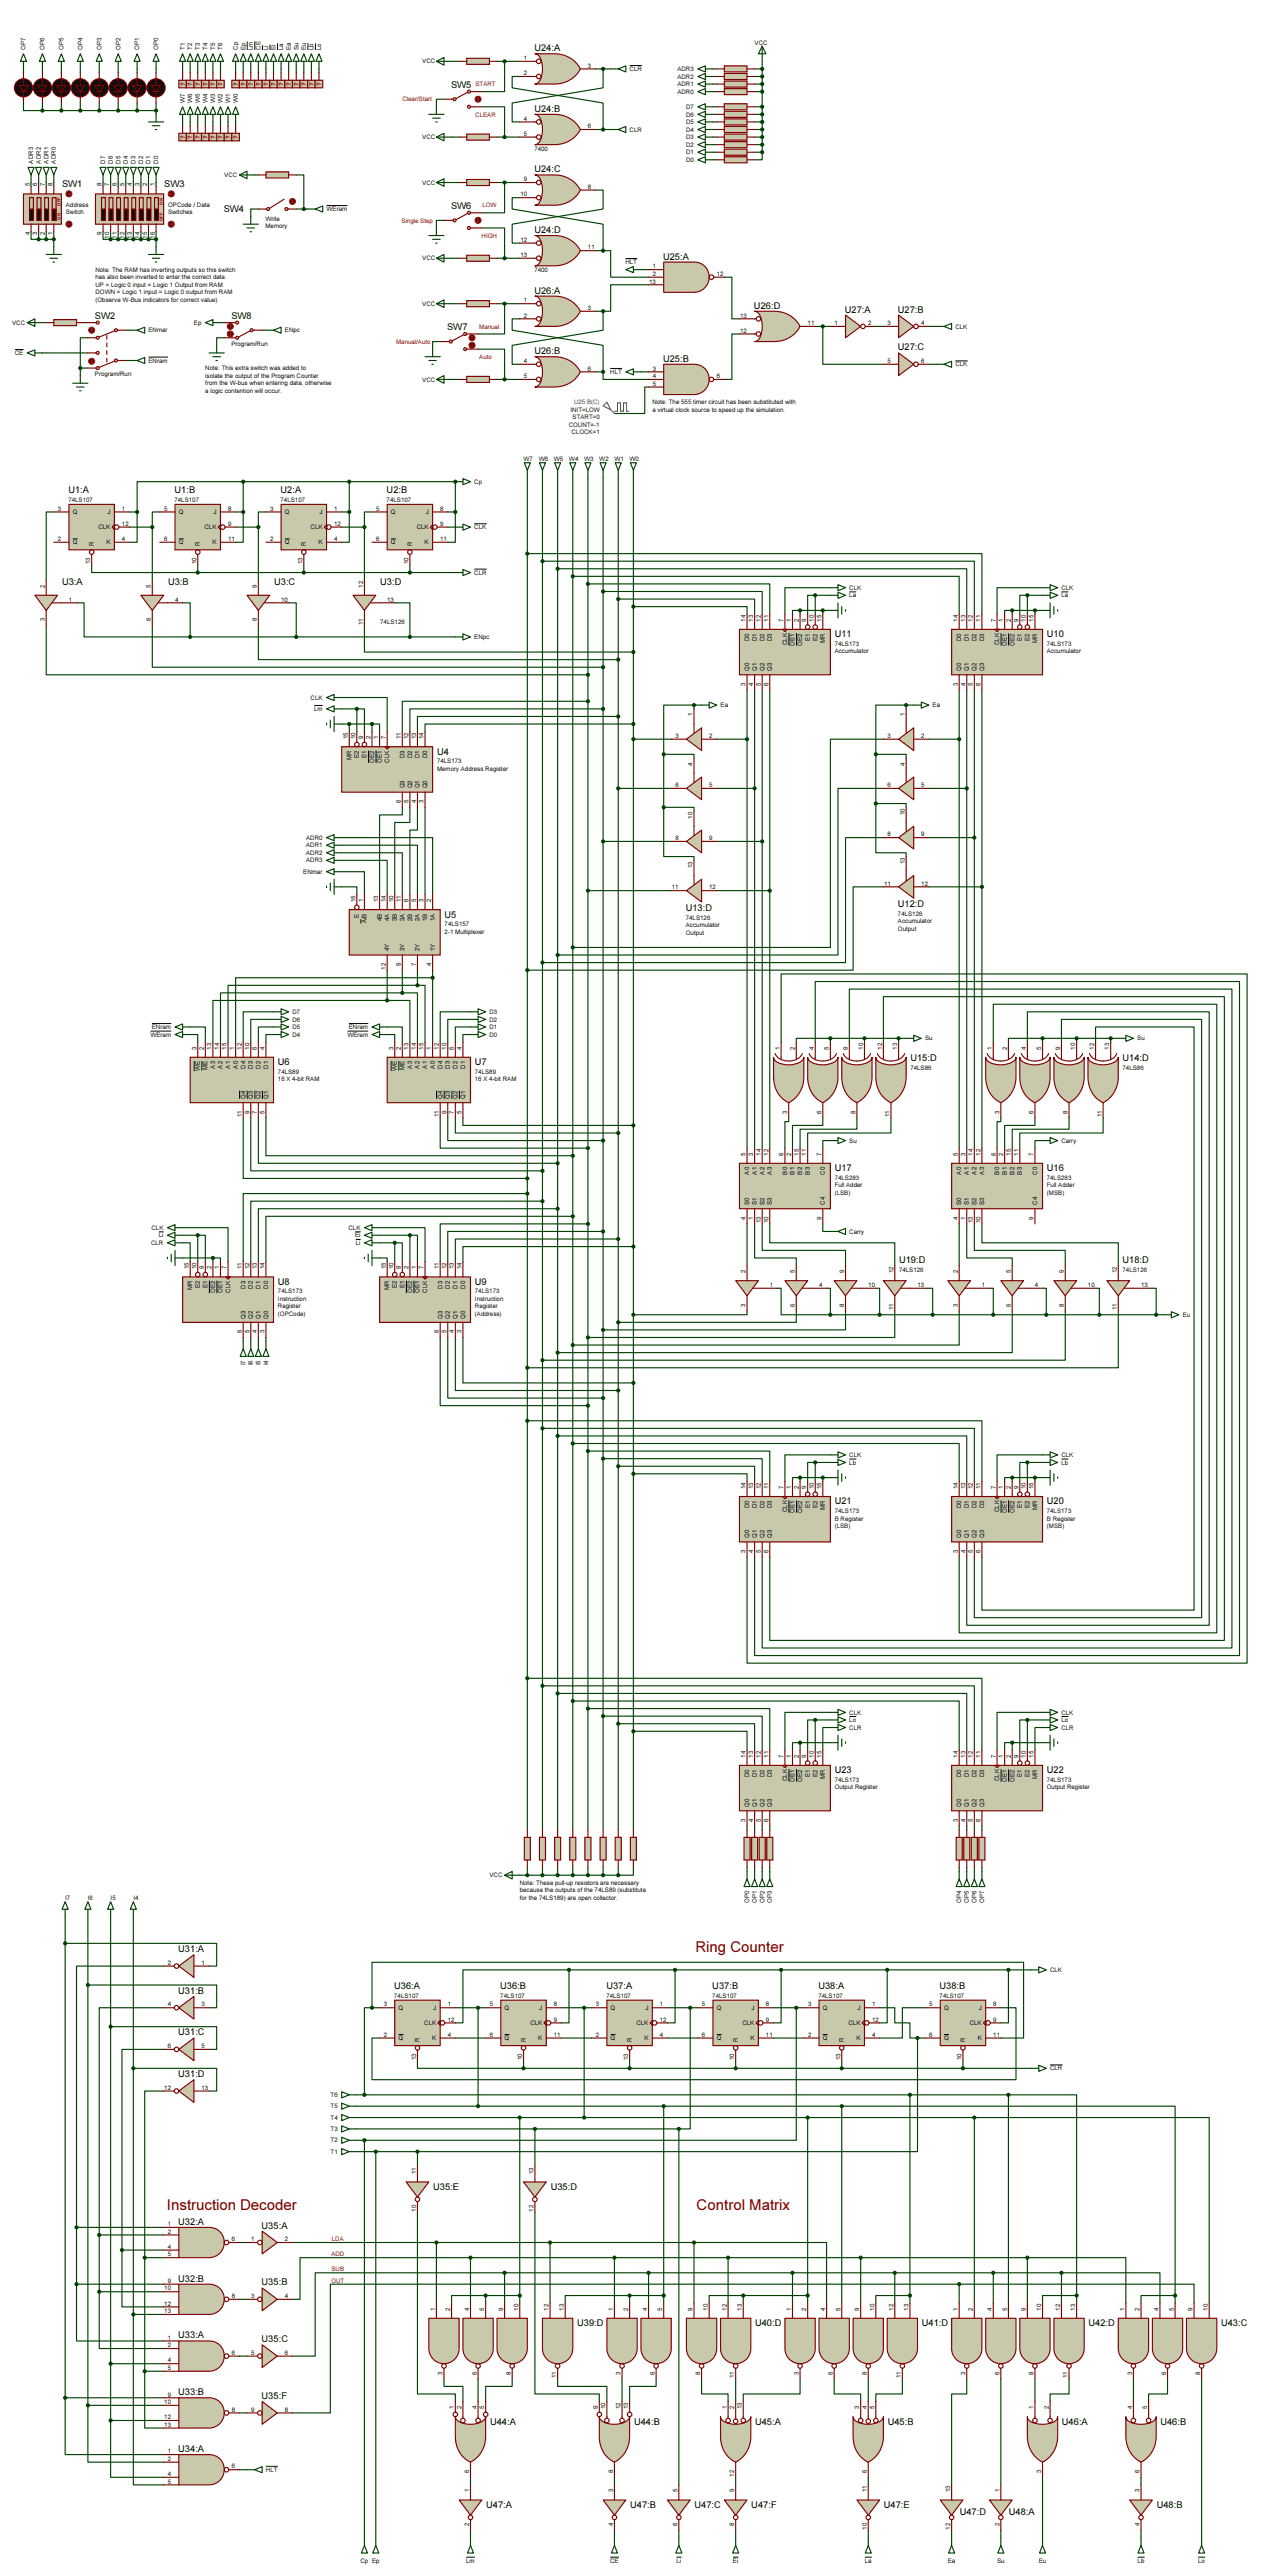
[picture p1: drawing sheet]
<svg xmlns="http://www.w3.org/2000/svg" width="432mm" height="864mm" viewBox="0 0 432 864" stroke-linecap="round" stroke-linejoin="round" font-family="sans-serif">
<defs><g id="words">
<g font-size="5" fill="#800000">
<text x="233.1" y="654.8">Ring Counter</text>
<text x="56" y="741.1">Instruction Decoder</text>
<text x="233.6" y="741.1">Control Matrix</text>
</g>
<g font-size="3.1">
<text x="179.2" y="17.2">U24:A</text>
<text x="151.2" y="29.4">SW5</text>
<text x="179.2" y="37.5">U24:B</text>
<text x="179.2" y="57.8">U24:C</text>
<text x="20.8" y="62.6">SW1</text>
<text x="55.1" y="62.6">SW3</text>
<text x="75" y="71">SW4</text>
<text x="151.2" y="70">SW6</text>
<text x="179.2" y="78.1">U24:D</text>
<text x="222.3" y="87">U25:A</text>
<text x="179.2" y="98.5">U26:A</text>
<text x="31.8" y="106.8">SW2</text>
<text x="77.6" y="106.8">SW8</text>
<text x="252.8" y="103.5">U26:D</text>
<text x="283.3" y="104.8">U27:A</text>
<text x="301" y="104.8">U27:B</text>
<text x="149.9" y="110.7">SW7</text>
<text x="179.2" y="118.8">U26:B</text>
<text x="301" y="117.5">U27:C</text>
<text x="222.3" y="121.3">U25:B</text>
<text x="22.9" y="165.5">U1:A</text>
<text x="58.5" y="165.5">U1:B</text>
<text x="94.1" y="165.5">U2:A</text>
<text x="129.6" y="165.5">U2:B</text>
<text x="20.8" y="196.3">U3:A</text>
<text x="56.3" y="196.3">U3:B</text>
<text x="91.9" y="196.3">U3:C</text>
<text x="127.5" y="196.3">U3:D</text>
<text x="279.8" y="213.7">U11</text>
<text x="350.9" y="213.7">U10</text>
<text x="146.5" y="253.1">U4</text>
<text x="229.9" y="305.6">U13:D</text>
<text x="301" y="304.3">U12:D</text>
<text x="149.1" y="307.7">U5</text>
<text x="93.2" y="357.3">U6</text>
<text x="159.2" y="357.3">U7</text>
<text x="305.2" y="356">U15:D</text>
<text x="376.3" y="356">U14:D</text>
<text x="279.8" y="392.8">U17</text>
<text x="350.9" y="392.8">U16</text>
<text x="301.4" y="423.6">U19:D</text>
<text x="376.3" y="423.6">U18:D</text>
<text x="93.2" y="430.9">U8</text>
<text x="159.2" y="430.9">U9</text>
<text x="279.8" y="504.5">U21</text>
<text x="350.9" y="504.5">U20</text>
<text x="279.8" y="594.7">U23</text>
<text x="350.9" y="594.7">U22</text>
<text x="59.8" y="654.7">U31:A</text>
<text x="59.8" y="668.7">U31:B</text>
<text x="132.2" y="667.1">U36:A</text>
<text x="167.7" y="667.1">U36:B</text>
<text x="203.3" y="667.1">U37:A</text>
<text x="238.8" y="667.1">U37:B</text>
<text x="274.4" y="667.1">U38:A</text>
<text x="315" y="667.1">U38:B</text>
<text x="59.8" y="682.6">U31:C</text>
<text x="59.8" y="696.6">U31:D</text>
<text x="145.2" y="734.4">U35:E</text>
<text x="184.6" y="734.4">U35:D</text>
<text x="59.8" y="746.1">U32:A</text>
<text x="87.7" y="747.4">U35:A</text>
<text x="59.8" y="765.2">U32:B</text>
<text x="87.7" y="766.4">U35:B</text>
<text x="59.8" y="784.2">U33:A</text>
<text x="87.7" y="785.5">U35:C</text>
<text x="193.5" y="780.1">U39:D</text>
<text x="253.2" y="780.1">U40:D</text>
<text x="309" y="780.1">U41:D</text>
<text x="364.9" y="780.1">U42:D</text>
<text x="409.4" y="780.1">U43:C</text>
<text x="59.8" y="803.3">U33:B</text>
<text x="87.7" y="804.5">U35:F</text>
<text x="164.3" y="813.1">U44:A</text>
<text x="212.6" y="813.1">U44:B</text>
<text x="253.2" y="813.1">U45:A</text>
<text x="297.6" y="813.1">U45:B</text>
<text x="356" y="813.1">U46:A</text>
<text x="389" y="813.1">U46:B</text>
<text x="59.8" y="822.3">U34:A</text>
<text x="163" y="841.1">U47:A</text>
<text x="211.3" y="841.1">U47:B</text>
<text x="232.8" y="841.1">U47:C</text>
<text x="251.9" y="841.1">U47:F</text>
<text x="296.3" y="841.1">U47:E</text>
<text x="321.7" y="843.6">U47:D</text>
<text x="338.2" y="843.6">U48:A</text>
<text x="387.8" y="841.1">U48:B</text>
</g>
<g font-size="2.1">
<text x="8.6" y="16.8" transform="rotate(-90 8.6 16.8)">OP7</text>
<text x="14.9" y="16.8" transform="rotate(-90 14.9 16.8)">OP6</text>
<text x="21.3" y="16.8" transform="rotate(-90 21.3 16.8)">OP5</text>
<text x="27.6" y="16.8" transform="rotate(-90 27.6 16.8)">OP4</text>
<text x="34" y="16.8" transform="rotate(-90 34 16.8)">OP3</text>
<text x="40.3" y="16.8" transform="rotate(-90 40.3 16.8)">OP2</text>
<text x="46.7" y="16.8" transform="rotate(-90 46.7 16.8)">OP1</text>
<text x="53" y="16.8" transform="rotate(-90 53 16.8)">OP0</text>
<text x="61.9" y="16.8" transform="rotate(-90 61.9 16.8)">T1</text>
<text x="64.5" y="16.8" transform="rotate(-90 64.5 16.8)">T2</text>
<text x="67" y="16.8" transform="rotate(-90 67 16.8)">T3</text>
<text x="69.6" y="16.8" transform="rotate(-90 69.6 16.8)">T4</text>
<text x="72.1" y="16.8" transform="rotate(-90 72.1 16.8)">T5</text>
<text x="74.6" y="16.8" transform="rotate(-90 74.6 16.8)">T6</text>
<text x="79.7" y="16.8" transform="rotate(-90 79.7 16.8)">Cp</text>
<text x="82.3" y="16.8" transform="rotate(-90 82.3 16.8)">Ep</text>
<text x="84.8" y="16.8" transform="rotate(-90 84.8 16.8)">Lm</text>
<text x="87.3" y="16.8" transform="rotate(-90 87.3 16.8)">CE</text>
<text x="89.9" y="16.8" transform="rotate(-90 89.9 16.8)">Li</text>
<text x="92.4" y="16.8" transform="rotate(-90 92.4 16.8)">Ei</text>
<text x="95" y="16.8" transform="rotate(-90 95 16.8)">La</text>
<text x="97.5" y="16.8" transform="rotate(-90 97.5 16.8)">Ea</text>
<text x="100" y="16.8" transform="rotate(-90 100 16.8)">Su</text>
<text x="102.6" y="16.8" transform="rotate(-90 102.6 16.8)">Eu</text>
<text x="105.1" y="16.8" transform="rotate(-90 105.1 16.8)">Lb</text>
<text x="107.7" y="16.8" transform="rotate(-90 107.7 16.8)">Lo</text>
<text x="253" y="14.9">VCC</text>
<text x="141.6" y="21.3">VCC</text>
<text x="175.6" y="20.2">1</text>
<text x="197.1" y="22.7">3</text>
<text x="211.1" y="23.8">CLR</text>
<text x="227.1" y="23.8">ADR3</text>
<text x="175.6" y="25.2">2</text>
<text x="227.1" y="26.4">ADR2</text>
<text x="227.1" y="28.9">ADR1</text>
<text x="61.9" y="34.5" transform="rotate(-90 61.9 34.5)">W7</text>
<text x="64.5" y="34.5" transform="rotate(-90 64.5 34.5)">W6</text>
<text x="67" y="34.5" transform="rotate(-90 67 34.5)">W5</text>
<text x="69.6" y="34.5" transform="rotate(-90 69.6 34.5)">W4</text>
<text x="72.1" y="34.5" transform="rotate(-90 72.1 34.5)">W3</text>
<text x="74.6" y="34.5" transform="rotate(-90 74.6 34.5)">W2</text>
<text x="77.2" y="34.5" transform="rotate(-90 77.2 34.5)">W1</text>
<text x="79.7" y="34.5" transform="rotate(-90 79.7 34.5)">W0</text>
<text x="227.1" y="31.5">ADR0</text>
<text x="175.6" y="40.5">4</text>
<text x="230" y="36.5">D7</text>
<text x="230" y="39.1">D6</text>
<text x="230" y="41.6">D5</text>
<text x="141.6" y="46.7">VCC</text>
<text x="175.6" y="45.6">5</text>
<text x="197.1" y="43">6</text>
<text x="211.1" y="44.2">CLR</text>
<text x="230" y="44.2">D4</text>
<text x="230" y="46.7">D3</text>
<text x="179.2" y="50.6">7400</text>
<text x="230" y="49.2">D2</text>
<text x="230" y="51.8">D1</text>
<text x="11.1" y="54.9" transform="rotate(-90 11.1 54.9)">ADR3</text>
<text x="13.7" y="54.9" transform="rotate(-90 13.7 54.9)">ADR2</text>
<text x="16.2" y="54.9" transform="rotate(-90 16.2 54.9)">ADR1</text>
<text x="18.8" y="54.9" transform="rotate(-90 18.8 54.9)">ADR0</text>
<text x="35.3" y="54.9" transform="rotate(-90 35.3 54.9)">D7</text>
<text x="37.8" y="54.9" transform="rotate(-90 37.8 54.9)">D6</text>
<text x="40.3" y="54.9" transform="rotate(-90 40.3 54.9)">D5</text>
<text x="42.9" y="54.9" transform="rotate(-90 42.9 54.9)">D4</text>
<text x="45.4" y="54.9" transform="rotate(-90 45.4 54.9)">D3</text>
<text x="48" y="54.9" transform="rotate(-90 48 54.9)">D2</text>
<text x="50.5" y="54.9" transform="rotate(-90 50.5 54.9)">D1</text>
<text x="53" y="54.9" transform="rotate(-90 53 54.9)">D0</text>
<text x="75.2" y="59.4">VCC</text>
<text x="230" y="54.3">D0</text>
<text x="9.9" y="62.5" transform="rotate(-90 9.9 62.5)">5</text>
<text x="12.5" y="62.5" transform="rotate(-90 12.5 62.5)">6</text>
<text x="15" y="62.5" transform="rotate(-90 15 62.5)">7</text>
<text x="17.6" y="62.5" transform="rotate(-90 17.6 62.5)">8</text>
<text x="34.1" y="62.5" transform="rotate(-90 34.1 62.5)">8</text>
<text x="36.6" y="62.5" transform="rotate(-90 36.6 62.5)">7</text>
<text x="39.2" y="62.5" transform="rotate(-90 39.2 62.5)">6</text>
<text x="41.7" y="62.5" transform="rotate(-90 41.7 62.5)">5</text>
<text x="44.2" y="62.5" transform="rotate(-90 44.2 62.5)">4</text>
<text x="46.8" y="62.5" transform="rotate(-90 46.8 62.5)">3</text>
<text x="49.3" y="62.5" transform="rotate(-90 49.3 62.5)">2</text>
<text x="51.9" y="62.5" transform="rotate(-90 51.9 62.5)">1</text>
<text x="141.6" y="61.9">VCC</text>
<text x="174.5" y="65.9">10</text>
<text x="175.6" y="60.8">9</text>
<text x="197.1" y="63.3">8</text>
<text x="22.1" y="69.3">Address</text>
<text x="22.1" y="71.8">Switch</text>
<text x="56.3" y="69.3">OPCode / Data</text>
<text x="56.3" y="71.8">Switches</text>
<text x="109.5" y="70.8">WEram</text>
<text x="89" y="74">Write</text>
<text x="89" y="76.5">Memory</text>
<text x="9.9" y="78.9" transform="rotate(-90 9.9 78.9)">4</text>
<text x="12.5" y="78.9" transform="rotate(-90 12.5 78.9)">3</text>
<text x="15" y="78.9" transform="rotate(-90 15 78.9)">2</text>
<text x="17.6" y="78.9" transform="rotate(-90 17.6 78.9)">1</text>
<text x="34.1" y="78.9" transform="rotate(-90 34.1 78.9)">9</text>
<text x="36.6" y="80.1" transform="rotate(-90 36.6 80.1)">10</text>
<text x="39.2" y="80.1" transform="rotate(-90 39.2 80.1)">11</text>
<text x="41.7" y="80.1" transform="rotate(-90 41.7 80.1)">12</text>
<text x="44.2" y="80.1" transform="rotate(-90 44.2 80.1)">13</text>
<text x="46.8" y="80.1" transform="rotate(-90 46.8 80.1)">14</text>
<text x="49.3" y="80.1" transform="rotate(-90 49.3 80.1)">15</text>
<text x="51.9" y="80.1" transform="rotate(-90 51.9 80.1)">16</text>
<text x="174.5" y="81.1">12</text>
<text x="197.1" y="83.7">11</text>
<text x="141.6" y="87.3">VCC</text>
<text x="174.5" y="86.2">13</text>
<text x="209.7" y="88.6">HLT</text>
<text x="32" y="91.1">Note: The RAM has inverting outputs so this switch</text>
<text x="32" y="93.6">has also been inverted to enter the correct data.</text>
<text x="179.2" y="91.3">7400</text>
<text x="217.6" y="95.1">13</text>
<text x="218.8" y="90">1</text>
<text x="218.8" y="92.5">2</text>
<text x="240.3" y="92.5">12</text>
<text x="32" y="96.1">UP = Logic 0 input = Logic 1 Output from RAM</text>
<text x="32" y="98.7">DOWN = Logic 1 input = Logic 0 output from RAM</text>
<text x="32" y="101.2">(Observe W-Bus indicators for correct value)</text>
<text x="175.6" y="101.4">1</text>
<text x="141.6" y="102.6">VCC</text>
<text x="175.6" y="106.5">2</text>
<text x="197.1" y="104">3</text>
<text x="248.1" y="106.5">13</text>
<text x="4.1" y="108.9">VCC</text>
<text x="49.8" y="111.5">ENmar</text>
<text x="65" y="108.9">Ep</text>
<text x="95.5" y="111.5">ENpc</text>
<text x="248.1" y="111.6">12</text>
<text x="270.8" y="109.1">11</text>
<text x="279.8" y="109.1">1</text>
<text x="291.1" y="109.1">2</text>
<text x="297.6" y="109.1">3</text>
<text x="308.9" y="109.1">4</text>
<text x="320.3" y="110.2">CLK</text>
<text x="5" y="119.1">CE</text>
<text x="77.6" y="115.9">Program/Run</text>
<text x="49.8" y="121.6">ENram</text>
<text x="68.8" y="124.1">Note: This extra switch was added to</text>
<text x="175.6" y="121.8">4</text>
<text x="197.1" y="124.3">6</text>
<text x="204.6" y="125.4">HLT</text>
<text x="218.8" y="124.3">3</text>
<text x="297.6" y="121.8">5</text>
<text x="308.9" y="121.8">6</text>
<text x="320.3" y="122.9">CLK</text>
<text x="31.8" y="126.1">Program/Run</text>
<text x="68.8" y="126.6">isolate the output of the Program Counter</text>
<text x="68.8" y="129.2">from the W-bus when entering data, otherwise</text>
<text x="68.8" y="131.7">a logic contention will occur.</text>
<text x="141.6" y="128">VCC</text>
<text x="175.6" y="126.8">5</text>
<text x="218.8" y="126.8">4</text>
<text x="218.8" y="129.4">5</text>
<text x="240.3" y="126.8">6</text>
<text x="218.7" y="135.5">Note: The 555 timer circuit has been substituted with</text>
<text x="190.7" y="143.1">COUNT=-1</text>
<text x="191.2" y="138">INIT=LOW</text>
<text x="191.9" y="140.6">START=0</text>
<text x="218.7" y="138">a virtual clock source to speed up the simulation.</text>
<text x="191.6" y="145.7">CLOCK=1</text>
<text x="175.5" y="154.6">W7</text>
<text x="180.6" y="154.6">W6</text>
<text x="185.7" y="154.6">W5</text>
<text x="190.8" y="154.6">W4</text>
<text x="195.8" y="154.6">W3</text>
<text x="200.9" y="154.6">W2</text>
<text x="206" y="154.6">W1</text>
<text x="211.1" y="154.6">W0</text>
<text x="159" y="162.3">Cp</text>
<text x="19.4" y="171.3">3</text>
<text x="22.9" y="168.4">74LS107</text>
<text x="24.4" y="172.4">Q</text>
<text x="36" y="172.4">J</text>
<text x="40.9" y="171.3">1</text>
<text x="55" y="171.3">5</text>
<text x="58.5" y="168.4">74LS107</text>
<text x="59.9" y="172.4">Q</text>
<text x="71.6" y="172.4">J</text>
<text x="76.5" y="171.3">8</text>
<text x="90.6" y="171.3">3</text>
<text x="94.1" y="168.4">74LS107</text>
<text x="95.5" y="172.4">Q</text>
<text x="107.1" y="172.4">J</text>
<text x="112" y="171.3">1</text>
<text x="126.1" y="171.3">5</text>
<text x="129.6" y="168.4">74LS107</text>
<text x="131.1" y="172.4">Q</text>
<text x="142.7" y="172.4">J</text>
<text x="147.6" y="171.3">8</text>
<text x="33" y="177.5">CLK</text>
<text x="40.9" y="176.4">12</text>
<text x="68.6" y="177.5">CLK</text>
<text x="76.5" y="176.4">9</text>
<text x="104.1" y="177.5">CLK</text>
<text x="112" y="176.4">12</text>
<text x="139.7" y="177.5">CLK</text>
<text x="147.6" y="176.4">9</text>
<text x="159" y="177.5">CLK</text>
<text x="19.4" y="181.4">2</text>
<text x="24.4" y="182.6">Q</text>
<text x="31.5" y="183.1" transform="rotate(-90 31.5 183.1)">R</text>
<text x="35.7" y="182.6">K</text>
<text x="40.9" y="181.4">4</text>
<text x="55" y="181.4">6</text>
<text x="59.9" y="182.6">Q</text>
<text x="67" y="183.1" transform="rotate(-90 67 183.1)">R</text>
<text x="71.2" y="182.6">K</text>
<text x="76.5" y="181.4">11</text>
<text x="90.6" y="181.4">2</text>
<text x="95.5" y="182.6">Q</text>
<text x="102.6" y="183.1" transform="rotate(-90 102.6 183.1)">R</text>
<text x="106.8" y="182.6">K</text>
<text x="112" y="181.4">4</text>
<text x="126.1" y="181.4">6</text>
<text x="131.1" y="182.6">Q</text>
<text x="138.1" y="183.1" transform="rotate(-90 138.1 183.1)">R</text>
<text x="142.4" y="182.6">K</text>
<text x="147.6" y="181.4">11</text>
<text x="30.3" y="189.3" transform="rotate(-90 30.3 189.3)">13</text>
<text x="65.8" y="189.3" transform="rotate(-90 65.8 189.3)">10</text>
<text x="101.4" y="189.3" transform="rotate(-90 101.4 189.3)">13</text>
<text x="136.9" y="189.3" transform="rotate(-90 136.9 189.3)">10</text>
<text x="15" y="197.1" transform="rotate(-90 15 197.1)">2</text>
<text x="50.6" y="197.1" transform="rotate(-90 50.6 197.1)">5</text>
<text x="86.1" y="197.1" transform="rotate(-90 86.1 197.1)">9</text>
<text x="121.7" y="197.1" transform="rotate(-90 121.7 197.1)">12</text>
<text x="159" y="192.7">CLR</text>
<text x="284.7" y="197.8">CLK</text>
<text x="355.9" y="197.8">CLK</text>
<text x="23.1" y="201.8">1</text>
<text x="58.7" y="201.8">4</text>
<text x="94.2" y="201.8">10</text>
<text x="129.8" y="201.8">13</text>
<text x="284.7" y="200.4">La</text>
<text x="355.9" y="200.4">La</text>
<text x="15" y="208.4" transform="rotate(-90 15 208.4)">3</text>
<text x="50.6" y="208.4" transform="rotate(-90 50.6 208.4)">6</text>
<text x="86.1" y="208.4" transform="rotate(-90 86.1 208.4)">8</text>
<text x="121.7" y="209.6" transform="rotate(-90 121.7 209.6)">11</text>
<text x="127.5" y="209.4">74LS126</text>
<text x="250" y="208.5" transform="rotate(-90 250 208.5)">14</text>
<text x="252.5" y="208.5" transform="rotate(-90 252.5 208.5)">13</text>
<text x="255.1" y="208.5" transform="rotate(-90 255.1 208.5)">12</text>
<text x="257.6" y="208.5" transform="rotate(-90 257.6 208.5)">11</text>
<text x="262.7" y="208.5" transform="rotate(-90 262.7 208.5)">7</text>
<text x="265.2" y="208.5" transform="rotate(-90 265.2 208.5)">1</text>
<text x="267.8" y="208.5" transform="rotate(-90 267.8 208.5)">2</text>
<text x="270.3" y="208.5" transform="rotate(-90 270.3 208.5)">9</text>
<text x="272.8" y="208.5" transform="rotate(-90 272.8 208.5)">10</text>
<text x="275.4" y="208.5" transform="rotate(-90 275.4 208.5)">15</text>
<text x="321.1" y="208.5" transform="rotate(-90 321.1 208.5)">14</text>
<text x="323.6" y="208.5" transform="rotate(-90 323.6 208.5)">13</text>
<text x="326.2" y="208.5" transform="rotate(-90 326.2 208.5)">12</text>
<text x="328.7" y="208.5" transform="rotate(-90 328.7 208.5)">11</text>
<text x="333.8" y="208.5" transform="rotate(-90 333.8 208.5)">7</text>
<text x="336.3" y="208.5" transform="rotate(-90 336.3 208.5)">1</text>
<text x="338.9" y="208.5" transform="rotate(-90 338.9 208.5)">2</text>
<text x="341.4" y="208.5" transform="rotate(-90 341.4 208.5)">9</text>
<text x="344" y="208.5" transform="rotate(-90 344 208.5)">10</text>
<text x="346.5" y="208.5" transform="rotate(-90 346.5 208.5)">15</text>
<text x="159" y="214.3">ENpc</text>
<text x="251.2" y="215" transform="rotate(-90 251.2 215)">D0</text>
<text x="253.7" y="215" transform="rotate(-90 253.7 215)">D1</text>
<text x="256.2" y="215" transform="rotate(-90 256.2 215)">D2</text>
<text x="258.8" y="215" transform="rotate(-90 258.8 215)">D3</text>
<text x="271.5" y="214.9" transform="rotate(-90 271.5 214.9)">E1</text>
<text x="274" y="214.9" transform="rotate(-90 274 214.9)">E2</text>
<text x="276.6" y="215.6" transform="rotate(-90 276.6 215.6)">MR</text>
<text x="322.3" y="215" transform="rotate(-90 322.3 215)">D0</text>
<text x="324.8" y="215" transform="rotate(-90 324.8 215)">D1</text>
<text x="327.4" y="215" transform="rotate(-90 327.4 215)">D2</text>
<text x="329.9" y="215" transform="rotate(-90 329.9 215)">D3</text>
<text x="342.6" y="214.9" transform="rotate(-90 342.6 214.9)">E1</text>
<text x="345.1" y="214.9" transform="rotate(-90 345.1 214.9)">E2</text>
<text x="347.7" y="215.6" transform="rotate(-90 347.7 215.6)">MR</text>
<text x="263.9" y="216.4" transform="rotate(-90 263.9 216.4)">CLK</text>
<text x="266.4" y="216.5" transform="rotate(-90 266.4 216.5)">OE1</text>
<text x="268.9" y="216.5" transform="rotate(-90 268.9 216.5)">OE2</text>
<text x="279.8" y="216.6">74LS173</text>
<text x="279.8" y="219.2">Accumulator</text>
<text x="335" y="216.4" transform="rotate(-90 335 216.4)">CLK</text>
<text x="337.5" y="216.5" transform="rotate(-90 337.5 216.5)">OE1</text>
<text x="340.1" y="216.5" transform="rotate(-90 340.1 216.5)">OE2</text>
<text x="350.9" y="216.6">74LS173</text>
<text x="350.9" y="219.2">Accumulator</text>
<text x="251.2" y="225" transform="rotate(-90 251.2 225)">Q0</text>
<text x="253.7" y="225" transform="rotate(-90 253.7 225)">Q1</text>
<text x="256.2" y="225" transform="rotate(-90 256.2 225)">Q2</text>
<text x="258.8" y="225" transform="rotate(-90 258.8 225)">Q3</text>
<text x="322.3" y="225" transform="rotate(-90 322.3 225)">Q0</text>
<text x="324.8" y="225" transform="rotate(-90 324.8 225)">Q1</text>
<text x="327.4" y="225" transform="rotate(-90 327.4 225)">Q2</text>
<text x="329.9" y="225" transform="rotate(-90 329.9 225)">Q3</text>
<text x="250" y="230" transform="rotate(-90 250 230)">3</text>
<text x="252.5" y="230" transform="rotate(-90 252.5 230)">4</text>
<text x="255.1" y="230" transform="rotate(-90 255.1 230)">5</text>
<text x="257.6" y="230" transform="rotate(-90 257.6 230)">6</text>
<text x="321.1" y="230" transform="rotate(-90 321.1 230)">3</text>
<text x="323.6" y="230" transform="rotate(-90 323.6 230)">4</text>
<text x="326.2" y="230" transform="rotate(-90 326.2 230)">5</text>
<text x="328.7" y="230" transform="rotate(-90 328.7 230)">6</text>
<text x="104.1" y="234.7">CLK</text>
<text x="105.3" y="238.5">Lm</text>
<text x="241.6" y="237.2">Ea</text>
<text x="312.7" y="237.2">Ea</text>
<text x="232.2" y="240.3" transform="rotate(-90 232.2 240.3)">1</text>
<text x="303.3" y="240.3" transform="rotate(-90 303.3 240.3)">1</text>
<text x="116.6" y="247.9" transform="rotate(-90 116.6 247.9)">15</text>
<text x="119.2" y="247.9" transform="rotate(-90 119.2 247.9)">10</text>
<text x="121.7" y="247.9" transform="rotate(-90 121.7 247.9)">9</text>
<text x="124.2" y="247.9" transform="rotate(-90 124.2 247.9)">2</text>
<text x="126.8" y="247.9" transform="rotate(-90 126.8 247.9)">1</text>
<text x="129.3" y="247.9" transform="rotate(-90 129.3 247.9)">7</text>
<text x="134.4" y="247.9" transform="rotate(-90 134.4 247.9)">11</text>
<text x="136.9" y="247.9" transform="rotate(-90 136.9 247.9)">12</text>
<text x="139.5" y="247.9" transform="rotate(-90 139.5 247.9)">13</text>
<text x="142" y="247.9" transform="rotate(-90 142 247.9)">14</text>
<text x="226.4" y="247.5">3</text>
<text x="237.7" y="247.5">2</text>
<text x="297.6" y="247.5">3</text>
<text x="308.9" y="247.5">2</text>
<text x="117.8" y="255" transform="rotate(-90 117.8 255)">MR</text>
<text x="120.4" y="254.3" transform="rotate(-90 120.4 254.3)">E2</text>
<text x="122.9" y="254.3" transform="rotate(-90 122.9 254.3)">E1</text>
<text x="125.4" y="255.9" transform="rotate(-90 125.4 255.9)">OE2</text>
<text x="128" y="255.9" transform="rotate(-90 128 255.9)">OE1</text>
<text x="130.5" y="255.8" transform="rotate(-90 130.5 255.8)">CLK</text>
<text x="135.6" y="254.4" transform="rotate(-90 135.6 254.4)">D3</text>
<text x="138.1" y="254.4" transform="rotate(-90 138.1 254.4)">D2</text>
<text x="140.7" y="254.4" transform="rotate(-90 140.7 254.4)">D1</text>
<text x="143.2" y="254.4" transform="rotate(-90 143.2 254.4)">D0</text>
<text x="146.5" y="256">74LS173</text>
<text x="232.2" y="256.8" transform="rotate(-90 232.2 256.8)">4</text>
<text x="303.3" y="256.8" transform="rotate(-90 303.3 256.8)">4</text>
<text x="146.5" y="258.5">Memory Address Register</text>
<text x="226.4" y="264">6</text>
<text x="237.7" y="264">5</text>
<text x="297.6" y="264">6</text>
<text x="308.9" y="264">5</text>
<text x="134.4" y="269.4" transform="rotate(-90 134.4 269.4)">6</text>
<text x="135.6" y="264.4" transform="rotate(-90 135.6 264.4)">Q3</text>
<text x="136.9" y="269.4" transform="rotate(-90 136.9 269.4)">5</text>
<text x="138.1" y="264.4" transform="rotate(-90 138.1 264.4)">Q2</text>
<text x="139.5" y="269.4" transform="rotate(-90 139.5 269.4)">4</text>
<text x="140.7" y="264.4" transform="rotate(-90 140.7 264.4)">Q1</text>
<text x="142" y="269.4" transform="rotate(-90 142 269.4)">3</text>
<text x="143.2" y="264.4" transform="rotate(-90 143.2 264.4)">Q0</text>
<text x="232.2" y="274.6" transform="rotate(-90 232.2 274.6)">10</text>
<text x="303.3" y="273.3" transform="rotate(-90 303.3 273.3)">10</text>
<text x="102.6" y="281.6">ADR0</text>
<text x="226.4" y="281.8">8</text>
<text x="237.7" y="281.8">9</text>
<text x="297.6" y="280.5">8</text>
<text x="308.9" y="280.5">9</text>
<text x="102.6" y="286.7">ADR2</text>
<text x="102.6" y="284.2">ADR1</text>
<text x="101.7" y="293.1">ENmar</text>
<text x="102.6" y="289.3">ADR3</text>
<text x="232.2" y="291.1" transform="rotate(-90 232.2 291.1)">13</text>
<text x="303.3" y="289.8" transform="rotate(-90 303.3 289.8)">13</text>
<text x="225.3" y="298.3">11</text>
<text x="237.7" y="298.3">12</text>
<text x="296.4" y="297">11</text>
<text x="308.9" y="297">12</text>
<text x="119.2" y="302.5" transform="rotate(-90 119.2 302.5)">15</text>
<text x="121.7" y="302.5" transform="rotate(-90 121.7 302.5)">1</text>
<text x="126.8" y="302.5" transform="rotate(-90 126.8 302.5)">13</text>
<text x="129.3" y="302.5" transform="rotate(-90 129.3 302.5)">14</text>
<text x="131.9" y="302.5" transform="rotate(-90 131.9 302.5)">10</text>
<text x="134.4" y="302.5" transform="rotate(-90 134.4 302.5)">11</text>
<text x="136.9" y="302.5" transform="rotate(-90 136.9 302.5)">6</text>
<text x="139.5" y="302.5" transform="rotate(-90 139.5 302.5)">5</text>
<text x="142" y="302.5" transform="rotate(-90 142 302.5)">3</text>
<text x="144.6" y="302.5" transform="rotate(-90 144.6 302.5)">2</text>
<text x="120.4" y="307.7" transform="rotate(-90 120.4 307.7)">E</text>
<text x="122.9" y="309.7" transform="rotate(-90 122.9 309.7)">A/B</text>
<text x="128" y="308.9" transform="rotate(-90 128 308.9)">4B</text>
<text x="130.5" y="308.9" transform="rotate(-90 130.5 308.9)">4A</text>
<text x="133.1" y="308.9" transform="rotate(-90 133.1 308.9)">3B</text>
<text x="135.6" y="308.9" transform="rotate(-90 135.6 308.9)">3A</text>
<text x="138.1" y="308.9" transform="rotate(-90 138.1 308.9)">2B</text>
<text x="140.7" y="308.9" transform="rotate(-90 140.7 308.9)">2A</text>
<text x="143.2" y="308.9" transform="rotate(-90 143.2 308.9)">1B</text>
<text x="145.8" y="308.9" transform="rotate(-90 145.8 308.9)">1A</text>
<text x="149.1" y="310.6">74LS157</text>
<text x="229.9" y="308.4">74LS126</text>
<text x="229.9" y="311">Accumulator</text>
<text x="301" y="307.2">74LS126</text>
<text x="301" y="309.7">Accumulator</text>
<text x="149.1" y="313.1">2-1 Multiplexer</text>
<text x="229.9" y="313.5">Output</text>
<text x="301" y="312.3">Output</text>
<text x="130.5" y="319" transform="rotate(-90 130.5 319)">4Y</text>
<text x="134.4" y="324" transform="rotate(-90 134.4 324)">9</text>
<text x="135.6" y="319" transform="rotate(-90 135.6 319)">3Y</text>
<text x="139.5" y="324" transform="rotate(-90 139.5 324)">7</text>
<text x="140.7" y="319" transform="rotate(-90 140.7 319)">2Y</text>
<text x="144.6" y="324" transform="rotate(-90 144.6 324)">4</text>
<text x="145.8" y="319" transform="rotate(-90 145.8 319)">1Y</text>
<text x="129.3" y="325.2" transform="rotate(-90 129.3 325.2)">12</text>
<text x="98" y="340.1">D7</text>
<text x="164.1" y="340.1">D3</text>
<text x="50.4" y="347.7">WEram</text>
<text x="50.9" y="345.1">ENram</text>
<text x="98" y="347.7">D4</text>
<text x="98" y="345.1">D5</text>
<text x="98" y="342.6">D6</text>
<text x="116.5" y="347.7">WEram</text>
<text x="116.9" y="345.1">ENram</text>
<text x="164.1" y="347.7">D0</text>
<text x="164.1" y="345.1">D1</text>
<text x="164.1" y="342.6">D2</text>
<text x="65.8" y="352" transform="rotate(-90 65.8 352)">3</text>
<text x="68.4" y="352" transform="rotate(-90 68.4 352)">2</text>
<text x="70.9" y="352" transform="rotate(-90 70.9 352)">13</text>
<text x="73.4" y="352" transform="rotate(-90 73.4 352)">14</text>
<text x="76" y="352" transform="rotate(-90 76 352)">15</text>
<text x="78.5" y="352" transform="rotate(-90 78.5 352)">1</text>
<text x="81.1" y="352" transform="rotate(-90 81.1 352)">12</text>
<text x="83.6" y="352" transform="rotate(-90 83.6 352)">10</text>
<text x="86.1" y="352" transform="rotate(-90 86.1 352)">6</text>
<text x="88.7" y="352" transform="rotate(-90 88.7 352)">4</text>
<text x="131.9" y="352" transform="rotate(-90 131.9 352)">3</text>
<text x="134.4" y="352" transform="rotate(-90 134.4 352)">2</text>
<text x="136.9" y="352" transform="rotate(-90 136.9 352)">13</text>
<text x="139.5" y="352" transform="rotate(-90 139.5 352)">14</text>
<text x="142" y="352" transform="rotate(-90 142 352)">15</text>
<text x="144.6" y="352" transform="rotate(-90 144.6 352)">1</text>
<text x="147.1" y="352" transform="rotate(-90 147.1 352)">12</text>
<text x="149.6" y="352" transform="rotate(-90 149.6 352)">10</text>
<text x="152.2" y="352" transform="rotate(-90 152.2 352)">6</text>
<text x="154.7" y="352" transform="rotate(-90 154.7 352)">4</text>
<text x="261.4" y="352" transform="rotate(-90 261.4 352)">1</text>
<text x="266.5" y="352" transform="rotate(-90 266.5 352)">2</text>
<text x="272.8" y="352" transform="rotate(-90 272.8 352)">4</text>
<text x="277.9" y="352" transform="rotate(-90 277.9 352)">5</text>
<text x="284.3" y="352" transform="rotate(-90 284.3 352)">9</text>
<text x="289.3" y="352" transform="rotate(-90 289.3 352)">10</text>
<text x="295.7" y="352" transform="rotate(-90 295.7 352)">12</text>
<text x="300.8" y="352" transform="rotate(-90 300.8 352)">13</text>
<text x="310.1" y="349">Su</text>
<text x="332.5" y="352" transform="rotate(-90 332.5 352)">1</text>
<text x="337.6" y="352" transform="rotate(-90 337.6 352)">2</text>
<text x="344" y="352" transform="rotate(-90 344 352)">4</text>
<text x="349" y="352" transform="rotate(-90 349 352)">5</text>
<text x="355.4" y="352" transform="rotate(-90 355.4 352)">9</text>
<text x="360.5" y="352" transform="rotate(-90 360.5 352)">10</text>
<text x="366.8" y="352" transform="rotate(-90 366.8 352)">12</text>
<text x="371.9" y="352" transform="rotate(-90 371.9 352)">13</text>
<text x="381.3" y="349">Su</text>
<text x="67" y="359.2" transform="rotate(-90 67 359.2)">WE</text>
<text x="69.6" y="359" transform="rotate(-90 69.6 359)">ME</text>
<text x="72.1" y="358.4" transform="rotate(-90 72.1 358.4)">A3</text>
<text x="74.6" y="358.4" transform="rotate(-90 74.6 358.4)">A2</text>
<text x="77.2" y="358.4" transform="rotate(-90 77.2 358.4)">A1</text>
<text x="79.7" y="358.4" transform="rotate(-90 79.7 358.4)">A0</text>
<text x="82.3" y="358.5" transform="rotate(-90 82.3 358.5)">D4</text>
<text x="84.8" y="358.5" transform="rotate(-90 84.8 358.5)">D3</text>
<text x="87.3" y="358.5" transform="rotate(-90 87.3 358.5)">D2</text>
<text x="89.9" y="358.5" transform="rotate(-90 89.9 358.5)">D1</text>
<text x="133.1" y="359.2" transform="rotate(-90 133.1 359.2)">WE</text>
<text x="135.6" y="359" transform="rotate(-90 135.6 359)">ME</text>
<text x="138.1" y="358.4" transform="rotate(-90 138.1 358.4)">A3</text>
<text x="140.7" y="358.4" transform="rotate(-90 140.7 358.4)">A2</text>
<text x="143.2" y="358.4" transform="rotate(-90 143.2 358.4)">A1</text>
<text x="145.8" y="358.4" transform="rotate(-90 145.8 358.4)">A0</text>
<text x="148.3" y="358.5" transform="rotate(-90 148.3 358.5)">D4</text>
<text x="150.8" y="358.5" transform="rotate(-90 150.8 358.5)">D3</text>
<text x="153.4" y="358.5" transform="rotate(-90 153.4 358.5)">D2</text>
<text x="155.9" y="358.5" transform="rotate(-90 155.9 358.5)">D1</text>
<text x="305.2" y="358.9">74LS86</text>
<text x="376.3" y="358.9">74LS86</text>
<text x="93.2" y="360.1">74LS89</text>
<text x="93.2" y="362.7">16 X 4-bit RAM</text>
<text x="159.2" y="360.1">74LS89</text>
<text x="159.2" y="362.7">16 X 4-bit RAM</text>
<text x="82.3" y="368.6" transform="rotate(-90 82.3 368.6)">Q4</text>
<text x="84.8" y="368.6" transform="rotate(-90 84.8 368.6)">Q3</text>
<text x="87.3" y="368.6" transform="rotate(-90 87.3 368.6)">Q2</text>
<text x="89.9" y="368.6" transform="rotate(-90 89.9 368.6)">Q1</text>
<text x="148.3" y="368.6" transform="rotate(-90 148.3 368.6)">Q4</text>
<text x="150.8" y="368.6" transform="rotate(-90 150.8 368.6)">Q3</text>
<text x="153.4" y="368.6" transform="rotate(-90 153.4 368.6)">Q2</text>
<text x="155.9" y="368.6" transform="rotate(-90 155.9 368.6)">Q1</text>
<text x="81.1" y="374.7" transform="rotate(-90 81.1 374.7)">11</text>
<text x="83.6" y="373.5" transform="rotate(-90 83.6 373.5)">9</text>
<text x="86.1" y="373.5" transform="rotate(-90 86.1 373.5)">7</text>
<text x="88.7" y="373.5" transform="rotate(-90 88.7 373.5)">5</text>
<text x="147.1" y="374.7" transform="rotate(-90 147.1 374.7)">11</text>
<text x="149.6" y="373.5" transform="rotate(-90 149.6 373.5)">9</text>
<text x="152.2" y="373.5" transform="rotate(-90 152.2 373.5)">7</text>
<text x="154.7" y="373.5" transform="rotate(-90 154.7 373.5)">5</text>
<text x="263.9" y="373.5" transform="rotate(-90 263.9 373.5)">3</text>
<text x="275.4" y="373.5" transform="rotate(-90 275.4 373.5)">6</text>
<text x="286.8" y="373.5" transform="rotate(-90 286.8 373.5)">8</text>
<text x="298.2" y="374.7" transform="rotate(-90 298.2 374.7)">11</text>
<text x="335.1" y="373.5" transform="rotate(-90 335.1 373.5)">3</text>
<text x="346.5" y="373.5" transform="rotate(-90 346.5 373.5)">6</text>
<text x="357.9" y="373.5" transform="rotate(-90 357.9 373.5)">8</text>
<text x="369.4" y="374.7" transform="rotate(-90 369.4 374.7)">11</text>
<text x="284.7" y="383.2">Su</text>
<text x="355.9" y="383.2">Carry</text>
<text x="250" y="387.6" transform="rotate(-90 250 387.6)">5</text>
<text x="252.5" y="387.6" transform="rotate(-90 252.5 387.6)">3</text>
<text x="255.1" y="387.6" transform="rotate(-90 255.1 387.6)">14</text>
<text x="257.6" y="387.6" transform="rotate(-90 257.6 387.6)">12</text>
<text x="262.7" y="387.6" transform="rotate(-90 262.7 387.6)">6</text>
<text x="265.2" y="387.6" transform="rotate(-90 265.2 387.6)">2</text>
<text x="267.8" y="387.6" transform="rotate(-90 267.8 387.6)">15</text>
<text x="270.3" y="387.6" transform="rotate(-90 270.3 387.6)">11</text>
<text x="275.4" y="387.6" transform="rotate(-90 275.4 387.6)">7</text>
<text x="321.1" y="387.6" transform="rotate(-90 321.1 387.6)">5</text>
<text x="323.6" y="387.6" transform="rotate(-90 323.6 387.6)">3</text>
<text x="326.2" y="387.6" transform="rotate(-90 326.2 387.6)">14</text>
<text x="328.7" y="387.6" transform="rotate(-90 328.7 387.6)">12</text>
<text x="333.8" y="387.6" transform="rotate(-90 333.8 387.6)">6</text>
<text x="336.3" y="387.6" transform="rotate(-90 336.3 387.6)">2</text>
<text x="338.9" y="387.6" transform="rotate(-90 338.9 387.6)">15</text>
<text x="341.4" y="387.6" transform="rotate(-90 341.4 387.6)">11</text>
<text x="346.5" y="387.6" transform="rotate(-90 346.5 387.6)">7</text>
<text x="251.2" y="394" transform="rotate(-90 251.2 394)">A0</text>
<text x="253.7" y="394" transform="rotate(-90 253.7 394)">A1</text>
<text x="256.2" y="394" transform="rotate(-90 256.2 394)">A2</text>
<text x="258.8" y="394" transform="rotate(-90 258.8 394)">A3</text>
<text x="263.9" y="394" transform="rotate(-90 263.9 394)">B0</text>
<text x="266.4" y="394" transform="rotate(-90 266.4 394)">B1</text>
<text x="268.9" y="394" transform="rotate(-90 268.9 394)">B2</text>
<text x="271.5" y="394" transform="rotate(-90 271.5 394)">B3</text>
<text x="276.6" y="394.1" transform="rotate(-90 276.6 394.1)">C0</text>
<text x="279.8" y="395.7">74LS283</text>
<text x="322.3" y="394" transform="rotate(-90 322.3 394)">A0</text>
<text x="324.8" y="394" transform="rotate(-90 324.8 394)">A1</text>
<text x="327.4" y="394" transform="rotate(-90 327.4 394)">A2</text>
<text x="329.9" y="394" transform="rotate(-90 329.9 394)">A3</text>
<text x="335" y="394" transform="rotate(-90 335 394)">B0</text>
<text x="337.5" y="394" transform="rotate(-90 337.5 394)">B1</text>
<text x="340.1" y="394" transform="rotate(-90 340.1 394)">B2</text>
<text x="342.6" y="394" transform="rotate(-90 342.6 394)">B3</text>
<text x="347.7" y="394.1" transform="rotate(-90 347.7 394.1)">C0</text>
<text x="350.9" y="395.7">74LS283</text>
<text x="279.8" y="398.2">Full Adder</text>
<text x="279.8" y="400.8">(LSB)</text>
<text x="350.9" y="398.2">Full Adder</text>
<text x="350.9" y="400.8">(MSB)</text>
<text x="251.2" y="404.1" transform="rotate(-90 251.2 404.1)">S0</text>
<text x="253.7" y="404.1" transform="rotate(-90 253.7 404.1)">S1</text>
<text x="256.2" y="404.1" transform="rotate(-90 256.2 404.1)">S2</text>
<text x="258.8" y="404.1" transform="rotate(-90 258.8 404.1)">S3</text>
<text x="276.6" y="404.1" transform="rotate(-90 276.6 404.1)">C4</text>
<text x="322.3" y="404.1" transform="rotate(-90 322.3 404.1)">S0</text>
<text x="324.8" y="404.1" transform="rotate(-90 324.8 404.1)">S1</text>
<text x="327.4" y="404.1" transform="rotate(-90 327.4 404.1)">S2</text>
<text x="329.9" y="404.1" transform="rotate(-90 329.9 404.1)">S3</text>
<text x="347.7" y="404.1" transform="rotate(-90 347.7 404.1)">C4</text>
<text x="50.8" y="412.5">CLK</text>
<text x="116.8" y="412.5">CLK</text>
<text x="250" y="409.1" transform="rotate(-90 250 409.1)">4</text>
<text x="252.5" y="409.1" transform="rotate(-90 252.5 409.1)">1</text>
<text x="255.1" y="410.3" transform="rotate(-90 255.1 410.3)">13</text>
<text x="257.6" y="410.3" transform="rotate(-90 257.6 410.3)">10</text>
<text x="275.4" y="409.1" transform="rotate(-90 275.4 409.1)">9</text>
<text x="284.7" y="413.7">Carry</text>
<text x="321.1" y="409.1" transform="rotate(-90 321.1 409.1)">4</text>
<text x="323.6" y="409.1" transform="rotate(-90 323.6 409.1)">1</text>
<text x="326.2" y="410.3" transform="rotate(-90 326.2 410.3)">13</text>
<text x="328.7" y="410.3" transform="rotate(-90 328.7 410.3)">10</text>
<text x="346.5" y="409.1" transform="rotate(-90 346.5 409.1)">9</text>
<text x="50.7" y="417.5">CLR</text>
<text x="53.3" y="415">Li</text>
<text x="119" y="415">Ei</text>
<text x="119.3" y="417.5">Li</text>
<text x="63.3" y="425.7" transform="rotate(-90 63.3 425.7)">15</text>
<text x="65.8" y="425.7" transform="rotate(-90 65.8 425.7)">10</text>
<text x="68.4" y="425.7" transform="rotate(-90 68.4 425.7)">9</text>
<text x="70.9" y="425.7" transform="rotate(-90 70.9 425.7)">2</text>
<text x="73.4" y="425.7" transform="rotate(-90 73.4 425.7)">1</text>
<text x="76" y="425.7" transform="rotate(-90 76 425.7)">7</text>
<text x="81.1" y="425.7" transform="rotate(-90 81.1 425.7)">11</text>
<text x="83.6" y="425.7" transform="rotate(-90 83.6 425.7)">12</text>
<text x="86.1" y="425.7" transform="rotate(-90 86.1 425.7)">13</text>
<text x="88.7" y="425.7" transform="rotate(-90 88.7 425.7)">14</text>
<text x="129.3" y="425.7" transform="rotate(-90 129.3 425.7)">15</text>
<text x="131.9" y="425.7" transform="rotate(-90 131.9 425.7)">10</text>
<text x="134.4" y="425.7" transform="rotate(-90 134.4 425.7)">9</text>
<text x="136.9" y="425.7" transform="rotate(-90 136.9 425.7)">2</text>
<text x="139.5" y="425.7" transform="rotate(-90 139.5 425.7)">1</text>
<text x="142" y="425.7" transform="rotate(-90 142 425.7)">7</text>
<text x="147.1" y="425.7" transform="rotate(-90 147.1 425.7)">11</text>
<text x="149.6" y="425.7" transform="rotate(-90 149.6 425.7)">12</text>
<text x="152.2" y="425.7" transform="rotate(-90 152.2 425.7)">13</text>
<text x="154.7" y="425.7" transform="rotate(-90 154.7 425.7)">14</text>
<text x="250" y="427" transform="rotate(-90 250 427)">2</text>
<text x="258.1" y="431.6">1</text>
<text x="266.5" y="427" transform="rotate(-90 266.5 427)">5</text>
<text x="274.6" y="431.6">4</text>
<text x="283" y="427" transform="rotate(-90 283 427)">9</text>
<text x="291.1" y="431.6">10</text>
<text x="299.5" y="427" transform="rotate(-90 299.5 427)">12</text>
<text x="301.4" y="426.6">74LS126</text>
<text x="307.6" y="431.6">13</text>
<text x="321.1" y="427" transform="rotate(-90 321.1 427)">2</text>
<text x="329.2" y="431.6">1</text>
<text x="338.9" y="427" transform="rotate(-90 338.9 427)">5</text>
<text x="347" y="431.6">4</text>
<text x="356.7" y="427" transform="rotate(-90 356.7 427)">9</text>
<text x="364.7" y="431.6">10</text>
<text x="374.4" y="427" transform="rotate(-90 374.4 427)">12</text>
<text x="376.3" y="426.6">74LS126</text>
<text x="382.5" y="431.6">13</text>
<text x="64.5" y="432.8" transform="rotate(-90 64.5 432.8)">MR</text>
<text x="67" y="432.1" transform="rotate(-90 67 432.1)">E2</text>
<text x="69.6" y="432.1" transform="rotate(-90 69.6 432.1)">E1</text>
<text x="72.1" y="433.7" transform="rotate(-90 72.1 433.7)">OE2</text>
<text x="74.6" y="433.7" transform="rotate(-90 74.6 433.7)">OE1</text>
<text x="77.2" y="433.6" transform="rotate(-90 77.2 433.6)">CLK</text>
<text x="82.3" y="432.2" transform="rotate(-90 82.3 432.2)">D3</text>
<text x="84.8" y="432.2" transform="rotate(-90 84.8 432.2)">D2</text>
<text x="87.3" y="432.2" transform="rotate(-90 87.3 432.2)">D1</text>
<text x="89.9" y="432.2" transform="rotate(-90 89.9 432.2)">D0</text>
<text x="93.2" y="433.8">74LS173</text>
<text x="93.2" y="436.3">Instruction</text>
<text x="130.5" y="432.8" transform="rotate(-90 130.5 432.8)">MR</text>
<text x="133.1" y="432.1" transform="rotate(-90 133.1 432.1)">E2</text>
<text x="135.6" y="432.1" transform="rotate(-90 135.6 432.1)">E1</text>
<text x="138.1" y="433.7" transform="rotate(-90 138.1 433.7)">OE2</text>
<text x="140.7" y="433.7" transform="rotate(-90 140.7 433.7)">OE1</text>
<text x="143.2" y="433.6" transform="rotate(-90 143.2 433.6)">CLK</text>
<text x="148.3" y="432.2" transform="rotate(-90 148.3 432.2)">D3</text>
<text x="150.8" y="432.2" transform="rotate(-90 150.8 432.2)">D2</text>
<text x="153.4" y="432.2" transform="rotate(-90 153.4 432.2)">D1</text>
<text x="155.9" y="432.2" transform="rotate(-90 155.9 432.2)">D0</text>
<text x="159.2" y="433.8">74LS173</text>
<text x="159.2" y="436.3">Instruction</text>
<text x="82.3" y="442.2" transform="rotate(-90 82.3 442.2)">Q3</text>
<text x="84.8" y="442.2" transform="rotate(-90 84.8 442.2)">Q2</text>
<text x="87.3" y="442.2" transform="rotate(-90 87.3 442.2)">Q1</text>
<text x="89.9" y="442.2" transform="rotate(-90 89.9 442.2)">Q0</text>
<text x="93.2" y="438.8">Register</text>
<text x="93.2" y="441.4">(OPCode)</text>
<text x="148.3" y="442.2" transform="rotate(-90 148.3 442.2)">Q3</text>
<text x="150.8" y="442.2" transform="rotate(-90 150.8 442.2)">Q2</text>
<text x="153.4" y="442.2" transform="rotate(-90 153.4 442.2)">Q1</text>
<text x="155.9" y="442.2" transform="rotate(-90 155.9 442.2)">Q0</text>
<text x="159.2" y="438.8">Register</text>
<text x="159.2" y="441.4">(Address)</text>
<text x="250" y="438.3" transform="rotate(-90 250 438.3)">3</text>
<text x="266.5" y="438.3" transform="rotate(-90 266.5 438.3)">6</text>
<text x="283" y="438.3" transform="rotate(-90 283 438.3)">8</text>
<text x="299.5" y="439.5" transform="rotate(-90 299.5 439.5)">11</text>
<text x="321.1" y="438.3" transform="rotate(-90 321.1 438.3)">3</text>
<text x="338.9" y="438.3" transform="rotate(-90 338.9 438.3)">6</text>
<text x="356.7" y="438.3" transform="rotate(-90 356.7 438.3)">8</text>
<text x="374.4" y="439.5" transform="rotate(-90 374.4 439.5)">11</text>
<text x="396.5" y="441.7">Eu</text>
<text x="81.1" y="447.2" transform="rotate(-90 81.1 447.2)">6</text>
<text x="83.6" y="447.2" transform="rotate(-90 83.6 447.2)">5</text>
<text x="86.1" y="447.2" transform="rotate(-90 86.1 447.2)">4</text>
<text x="88.7" y="447.2" transform="rotate(-90 88.7 447.2)">3</text>
<text x="147.1" y="447.2" transform="rotate(-90 147.1 447.2)">6</text>
<text x="149.6" y="447.2" transform="rotate(-90 149.6 447.2)">5</text>
<text x="152.2" y="447.2" transform="rotate(-90 152.2 447.2)">4</text>
<text x="154.7" y="447.2" transform="rotate(-90 154.7 447.2)">3</text>
<text x="82.3" y="457.9" transform="rotate(-90 82.3 457.9)">I7</text>
<text x="84.8" y="457.9" transform="rotate(-90 84.8 457.9)">I6</text>
<text x="87.3" y="457.9" transform="rotate(-90 87.3 457.9)">I5</text>
<text x="89.9" y="457.9" transform="rotate(-90 89.9 457.9)">I4</text>
<text x="284.7" y="491.2">Lb</text>
<text x="284.7" y="488.7">CLK</text>
<text x="355.9" y="491.2">Lb</text>
<text x="355.9" y="488.7">CLK</text>
<text x="250" y="499.4" transform="rotate(-90 250 499.4)">14</text>
<text x="252.5" y="499.4" transform="rotate(-90 252.5 499.4)">13</text>
<text x="255.1" y="499.4" transform="rotate(-90 255.1 499.4)">12</text>
<text x="257.6" y="499.4" transform="rotate(-90 257.6 499.4)">11</text>
<text x="262.7" y="499.4" transform="rotate(-90 262.7 499.4)">7</text>
<text x="265.2" y="499.4" transform="rotate(-90 265.2 499.4)">1</text>
<text x="267.8" y="499.4" transform="rotate(-90 267.8 499.4)">2</text>
<text x="270.3" y="499.4" transform="rotate(-90 270.3 499.4)">9</text>
<text x="272.8" y="499.4" transform="rotate(-90 272.8 499.4)">10</text>
<text x="275.4" y="499.4" transform="rotate(-90 275.4 499.4)">15</text>
<text x="321.1" y="499.4" transform="rotate(-90 321.1 499.4)">14</text>
<text x="323.6" y="499.4" transform="rotate(-90 323.6 499.4)">13</text>
<text x="326.2" y="499.4" transform="rotate(-90 326.2 499.4)">12</text>
<text x="328.7" y="499.4" transform="rotate(-90 328.7 499.4)">11</text>
<text x="333.8" y="499.4" transform="rotate(-90 333.8 499.4)">7</text>
<text x="336.3" y="499.4" transform="rotate(-90 336.3 499.4)">1</text>
<text x="338.9" y="499.4" transform="rotate(-90 338.9 499.4)">2</text>
<text x="341.4" y="499.4" transform="rotate(-90 341.4 499.4)">9</text>
<text x="344" y="499.4" transform="rotate(-90 344 499.4)">10</text>
<text x="346.5" y="499.4" transform="rotate(-90 346.5 499.4)">15</text>
<text x="251.2" y="505.8" transform="rotate(-90 251.2 505.8)">D0</text>
<text x="253.7" y="505.8" transform="rotate(-90 253.7 505.8)">D1</text>
<text x="256.2" y="505.8" transform="rotate(-90 256.2 505.8)">D2</text>
<text x="258.8" y="505.8" transform="rotate(-90 258.8 505.8)">D3</text>
<text x="263.9" y="507.2" transform="rotate(-90 263.9 507.2)">CLK</text>
<text x="266.4" y="507.4" transform="rotate(-90 266.4 507.4)">OE1</text>
<text x="268.9" y="507.4" transform="rotate(-90 268.9 507.4)">OE2</text>
<text x="271.5" y="505.7" transform="rotate(-90 271.5 505.7)">E1</text>
<text x="274" y="505.7" transform="rotate(-90 274 505.7)">E2</text>
<text x="276.6" y="506.4" transform="rotate(-90 276.6 506.4)">MR</text>
<text x="279.8" y="507.4">74LS173</text>
<text x="279.8" y="509.9">B Register</text>
<text x="322.3" y="505.8" transform="rotate(-90 322.3 505.8)">D0</text>
<text x="324.8" y="505.8" transform="rotate(-90 324.8 505.8)">D1</text>
<text x="327.4" y="505.8" transform="rotate(-90 327.4 505.8)">D2</text>
<text x="329.9" y="505.8" transform="rotate(-90 329.9 505.8)">D3</text>
<text x="335" y="507.2" transform="rotate(-90 335 507.2)">CLK</text>
<text x="337.5" y="507.4" transform="rotate(-90 337.5 507.4)">OE1</text>
<text x="340.1" y="507.4" transform="rotate(-90 340.1 507.4)">OE2</text>
<text x="342.6" y="505.7" transform="rotate(-90 342.6 505.7)">E1</text>
<text x="345.1" y="505.7" transform="rotate(-90 345.1 505.7)">E2</text>
<text x="347.7" y="506.4" transform="rotate(-90 347.7 506.4)">MR</text>
<text x="350.9" y="507.4">74LS173</text>
<text x="350.9" y="509.9">B Register</text>
<text x="251.2" y="515.9" transform="rotate(-90 251.2 515.9)">Q0</text>
<text x="253.7" y="515.9" transform="rotate(-90 253.7 515.9)">Q1</text>
<text x="256.2" y="515.9" transform="rotate(-90 256.2 515.9)">Q2</text>
<text x="258.8" y="515.9" transform="rotate(-90 258.8 515.9)">Q3</text>
<text x="279.8" y="512.5">(LSB)</text>
<text x="322.3" y="515.9" transform="rotate(-90 322.3 515.9)">Q0</text>
<text x="324.8" y="515.9" transform="rotate(-90 324.8 515.9)">Q1</text>
<text x="327.4" y="515.9" transform="rotate(-90 327.4 515.9)">Q2</text>
<text x="329.9" y="515.9" transform="rotate(-90 329.9 515.9)">Q3</text>
<text x="350.9" y="512.5">(MSB)</text>
<text x="250" y="520.8" transform="rotate(-90 250 520.8)">3</text>
<text x="252.5" y="520.8" transform="rotate(-90 252.5 520.8)">4</text>
<text x="255.1" y="520.8" transform="rotate(-90 255.1 520.8)">5</text>
<text x="257.6" y="520.8" transform="rotate(-90 257.6 520.8)">6</text>
<text x="321.1" y="520.8" transform="rotate(-90 321.1 520.8)">3</text>
<text x="323.6" y="520.8" transform="rotate(-90 323.6 520.8)">4</text>
<text x="326.2" y="520.8" transform="rotate(-90 326.2 520.8)">5</text>
<text x="328.7" y="520.8" transform="rotate(-90 328.7 520.8)">6</text>
<text x="284.7" y="575">CLK</text>
<text x="355.9" y="575">CLK</text>
<text x="284.7" y="577.6">Lo</text>
<text x="284.7" y="580.1">CLR</text>
<text x="355.9" y="577.6">Lo</text>
<text x="355.9" y="580.1">CLR</text>
<text x="250" y="589.5" transform="rotate(-90 250 589.5)">14</text>
<text x="252.5" y="589.5" transform="rotate(-90 252.5 589.5)">13</text>
<text x="255.1" y="589.5" transform="rotate(-90 255.1 589.5)">12</text>
<text x="257.6" y="589.5" transform="rotate(-90 257.6 589.5)">11</text>
<text x="262.7" y="589.5" transform="rotate(-90 262.7 589.5)">7</text>
<text x="265.2" y="589.5" transform="rotate(-90 265.2 589.5)">1</text>
<text x="267.8" y="589.5" transform="rotate(-90 267.8 589.5)">2</text>
<text x="270.3" y="589.5" transform="rotate(-90 270.3 589.5)">9</text>
<text x="272.8" y="589.5" transform="rotate(-90 272.8 589.5)">10</text>
<text x="275.4" y="589.5" transform="rotate(-90 275.4 589.5)">15</text>
<text x="321.1" y="589.5" transform="rotate(-90 321.1 589.5)">14</text>
<text x="323.6" y="589.5" transform="rotate(-90 323.6 589.5)">13</text>
<text x="326.2" y="589.5" transform="rotate(-90 326.2 589.5)">12</text>
<text x="328.7" y="589.5" transform="rotate(-90 328.7 589.5)">11</text>
<text x="333.8" y="589.5" transform="rotate(-90 333.8 589.5)">7</text>
<text x="336.3" y="589.5" transform="rotate(-90 336.3 589.5)">1</text>
<text x="338.9" y="589.5" transform="rotate(-90 338.9 589.5)">2</text>
<text x="341.4" y="589.5" transform="rotate(-90 341.4 589.5)">9</text>
<text x="344" y="589.5" transform="rotate(-90 344 589.5)">10</text>
<text x="346.5" y="589.5" transform="rotate(-90 346.5 589.5)">15</text>
<text x="251.2" y="596" transform="rotate(-90 251.2 596)">D0</text>
<text x="253.7" y="596" transform="rotate(-90 253.7 596)">D1</text>
<text x="256.2" y="596" transform="rotate(-90 256.2 596)">D2</text>
<text x="258.8" y="596" transform="rotate(-90 258.8 596)">D3</text>
<text x="263.9" y="597.4" transform="rotate(-90 263.9 597.4)">CLK</text>
<text x="266.4" y="597.5" transform="rotate(-90 266.4 597.5)">OE1</text>
<text x="268.9" y="597.5" transform="rotate(-90 268.9 597.5)">OE2</text>
<text x="271.5" y="595.9" transform="rotate(-90 271.5 595.9)">E1</text>
<text x="274" y="595.9" transform="rotate(-90 274 595.9)">E2</text>
<text x="276.6" y="596.6" transform="rotate(-90 276.6 596.6)">MR</text>
<text x="279.8" y="597.6">74LS173</text>
<text x="322.3" y="596" transform="rotate(-90 322.3 596)">D0</text>
<text x="324.8" y="596" transform="rotate(-90 324.8 596)">D1</text>
<text x="327.4" y="596" transform="rotate(-90 327.4 596)">D2</text>
<text x="329.9" y="596" transform="rotate(-90 329.9 596)">D3</text>
<text x="335" y="597.4" transform="rotate(-90 335 597.4)">CLK</text>
<text x="337.5" y="597.5" transform="rotate(-90 337.5 597.5)">OE1</text>
<text x="340.1" y="597.5" transform="rotate(-90 340.1 597.5)">OE2</text>
<text x="342.6" y="595.9" transform="rotate(-90 342.6 595.9)">E1</text>
<text x="345.1" y="595.9" transform="rotate(-90 345.1 595.9)">E2</text>
<text x="347.7" y="596.6" transform="rotate(-90 347.7 596.6)">MR</text>
<text x="350.9" y="597.6">74LS173</text>
<text x="279.8" y="600.1">Output Register</text>
<text x="350.9" y="600.1">Output Register</text>
<text x="250" y="611" transform="rotate(-90 250 611)">3</text>
<text x="251.2" y="606" transform="rotate(-90 251.2 606)">Q0</text>
<text x="252.5" y="611" transform="rotate(-90 252.5 611)">4</text>
<text x="253.7" y="606" transform="rotate(-90 253.7 606)">Q1</text>
<text x="255.1" y="611" transform="rotate(-90 255.1 611)">5</text>
<text x="256.2" y="606" transform="rotate(-90 256.2 606)">Q2</text>
<text x="257.6" y="611" transform="rotate(-90 257.6 611)">6</text>
<text x="258.8" y="606" transform="rotate(-90 258.8 606)">Q3</text>
<text x="321.1" y="611" transform="rotate(-90 321.1 611)">3</text>
<text x="322.3" y="606" transform="rotate(-90 322.3 606)">Q0</text>
<text x="323.6" y="611" transform="rotate(-90 323.6 611)">4</text>
<text x="324.8" y="606" transform="rotate(-90 324.8 606)">Q1</text>
<text x="326.2" y="611" transform="rotate(-90 326.2 611)">5</text>
<text x="327.4" y="606" transform="rotate(-90 327.4 606)">Q2</text>
<text x="328.7" y="611" transform="rotate(-90 328.7 611)">6</text>
<text x="329.9" y="606" transform="rotate(-90 329.9 606)">Q3</text>
<text x="164.1" y="629.6">VCC</text>
<text x="174.2" y="632.1">Note: These pull-up resistors are necessary</text>
<text x="174.2" y="634.6">because the outputs of the 74LS89 (substitute</text>
<text x="21.8" y="637.2">I7</text>
<text x="29.5" y="637.2">I6</text>
<text x="37.1" y="637.2">I5</text>
<text x="44.7" y="637.2">I4</text>
<text x="174.2" y="637.2">for the 74LS189) are open collector.</text>
<text x="251.2" y="638.2" transform="rotate(-90 251.2 638.2)">OP0</text>
<text x="253.7" y="638.2" transform="rotate(-90 253.7 638.2)">OP1</text>
<text x="256.2" y="638.2" transform="rotate(-90 256.2 638.2)">OP2</text>
<text x="258.8" y="638.2" transform="rotate(-90 258.8 638.2)">OP3</text>
<text x="322.3" y="638.2" transform="rotate(-90 322.3 638.2)">OP4</text>
<text x="324.8" y="638.2" transform="rotate(-90 324.8 638.2)">OP5</text>
<text x="327.4" y="638.2" transform="rotate(-90 327.4 638.2)">OP6</text>
<text x="329.9" y="638.2" transform="rotate(-90 329.9 638.2)">OP7</text>
<text x="56.3" y="659">2</text>
<text x="67.6" y="659">1</text>
<text x="352" y="661.4">CLK</text>
<text x="132.2" y="670">74LS107</text>
<text x="167.7" y="670">74LS107</text>
<text x="203.3" y="670">74LS107</text>
<text x="238.8" y="670">74LS107</text>
<text x="274.4" y="670">74LS107</text>
<text x="315" y="670">74LS107</text>
<text x="56.3" y="672.9">4</text>
<text x="67.6" y="672.9">3</text>
<text x="128.7" y="672.9">3</text>
<text x="133.6" y="674.1">Q</text>
<text x="145.2" y="674.1">J</text>
<text x="150.1" y="672.9">1</text>
<text x="164.2" y="672.9">5</text>
<text x="169.2" y="674.1">Q</text>
<text x="180.8" y="674.1">J</text>
<text x="185.7" y="672.9">8</text>
<text x="199.8" y="672.9">3</text>
<text x="204.7" y="674.1">Q</text>
<text x="216.4" y="674.1">J</text>
<text x="221.2" y="672.9">1</text>
<text x="235.3" y="672.9">5</text>
<text x="240.3" y="674.1">Q</text>
<text x="251.9" y="674.1">J</text>
<text x="256.8" y="672.9">8</text>
<text x="270.9" y="672.9">3</text>
<text x="275.8" y="674.1">Q</text>
<text x="287.5" y="674.1">J</text>
<text x="292.4" y="672.9">1</text>
<text x="311.5" y="672.9">5</text>
<text x="316.5" y="674.1">Q</text>
<text x="328.1" y="674.1">J</text>
<text x="333" y="672.9">8</text>
<text x="128.7" y="683.1">2</text>
<text x="142.2" y="679.2">CLK</text>
<text x="150.1" y="678">12</text>
<text x="150.1" y="683.1">4</text>
<text x="164.2" y="683.1">6</text>
<text x="177.8" y="679.2">CLK</text>
<text x="185.7" y="678">9</text>
<text x="185.7" y="683.1">11</text>
<text x="199.8" y="683.1">2</text>
<text x="213.4" y="679.2">CLK</text>
<text x="221.2" y="678">12</text>
<text x="221.2" y="683.1">4</text>
<text x="235.3" y="683.1">6</text>
<text x="248.9" y="679.2">CLK</text>
<text x="256.8" y="678">9</text>
<text x="256.8" y="683.1">11</text>
<text x="270.9" y="683.1">2</text>
<text x="284.5" y="679.2">CLK</text>
<text x="292.4" y="678">12</text>
<text x="292.4" y="683.1">4</text>
<text x="311.5" y="683.1">6</text>
<text x="325.1" y="679.2">CLK</text>
<text x="333" y="683.1">11</text>
<text x="333" y="678">9</text>
<text x="56.3" y="686.9">6</text>
<text x="67.6" y="686.9">5</text>
<text x="133.6" y="684.2">Q</text>
<text x="140.7" y="684.8" transform="rotate(-90 140.7 684.8)">R</text>
<text x="144.9" y="684.2">K</text>
<text x="169.2" y="684.2">Q</text>
<text x="176.2" y="684.8" transform="rotate(-90 176.2 684.8)">R</text>
<text x="180.5" y="684.2">K</text>
<text x="204.7" y="684.2">Q</text>
<text x="211.8" y="684.8" transform="rotate(-90 211.8 684.8)">R</text>
<text x="216" y="684.2">K</text>
<text x="240.3" y="684.2">Q</text>
<text x="247.4" y="684.8" transform="rotate(-90 247.4 684.8)">R</text>
<text x="251.6" y="684.2">K</text>
<text x="275.8" y="684.2">Q</text>
<text x="282.9" y="684.8" transform="rotate(-90 282.9 684.8)">R</text>
<text x="287.1" y="684.2">K</text>
<text x="316.5" y="684.2">Q</text>
<text x="323.6" y="684.8" transform="rotate(-90 323.6 684.8)">R</text>
<text x="327.8" y="684.2">K</text>
<text x="139.5" y="690.9" transform="rotate(-90 139.5 690.9)">13</text>
<text x="175" y="690.9" transform="rotate(-90 175 690.9)">10</text>
<text x="210.6" y="690.9" transform="rotate(-90 210.6 690.9)">13</text>
<text x="246.2" y="690.9" transform="rotate(-90 246.2 690.9)">10</text>
<text x="281.7" y="690.9" transform="rotate(-90 281.7 690.9)">13</text>
<text x="322.4" y="690.9" transform="rotate(-90 322.4 690.9)">10</text>
<text x="352" y="694.4">CLR</text>
<text x="55.1" y="700.9">12</text>
<text x="67.6" y="700.9">13</text>
<text x="110.8" y="703.3">T6</text>
<text x="110.8" y="707.1">T5</text>
<text x="110.8" y="710.9">T4</text>
<text x="110.8" y="714.7">T3</text>
<text x="110.8" y="718.5">T2</text>
<text x="110.8" y="722.3">T1</text>
<text x="139.5" y="729.2" transform="rotate(-90 139.5 729.2)">11</text>
<text x="178.9" y="729.2" transform="rotate(-90 178.9 729.2)">13</text>
<text x="139.5" y="741.7" transform="rotate(-90 139.5 741.7)">10</text>
<text x="178.9" y="741.7" transform="rotate(-90 178.9 741.7)">12</text>
<text x="56.3" y="746.6">1</text>
<text x="56.3" y="749.1">2</text>
<text x="56.3" y="754.2">4</text>
<text x="77.7" y="751.7">6</text>
<text x="84.2" y="751.7">1</text>
<text x="95.5" y="751.7">2</text>
<text x="56.3" y="756.8">5</text>
<text x="56.3" y="765.6">9</text>
<text x="55.1" y="768.2">10</text>
<text x="55.1" y="773.3">12</text>
<text x="77.7" y="770.7">8</text>
<text x="84.2" y="770.7">3</text>
<text x="95.5" y="770.7">4</text>
<text x="55.1" y="775.8">13</text>
<text x="145.8" y="775" transform="rotate(-90 145.8 775)">1</text>
<text x="150.9" y="775" transform="rotate(-90 150.9 775)">2</text>
<text x="157.3" y="775" transform="rotate(-90 157.3 775)">4</text>
<text x="162.3" y="775" transform="rotate(-90 162.3 775)">5</text>
<text x="168.7" y="775" transform="rotate(-90 168.7 775)">9</text>
<text x="173.8" y="775" transform="rotate(-90 173.8 775)">10</text>
<text x="183.9" y="775" transform="rotate(-90 183.9 775)">12</text>
<text x="189" y="775" transform="rotate(-90 189 775)">13</text>
<text x="205.5" y="775" transform="rotate(-90 205.5 775)">1</text>
<text x="210.6" y="775" transform="rotate(-90 210.6 775)">2</text>
<text x="217" y="775" transform="rotate(-90 217 775)">4</text>
<text x="222" y="775" transform="rotate(-90 222 775)">5</text>
<text x="232.2" y="775" transform="rotate(-90 232.2 775)">9</text>
<text x="237.3" y="775" transform="rotate(-90 237.3 775)">10</text>
<text x="243.6" y="775" transform="rotate(-90 243.6 775)">12</text>
<text x="248.7" y="775" transform="rotate(-90 248.7 775)">13</text>
<text x="265.2" y="775" transform="rotate(-90 265.2 775)">1</text>
<text x="270.3" y="775" transform="rotate(-90 270.3 775)">2</text>
<text x="276.6" y="775" transform="rotate(-90 276.6 775)">4</text>
<text x="281.7" y="775" transform="rotate(-90 281.7 775)">5</text>
<text x="288.1" y="775" transform="rotate(-90 288.1 775)">9</text>
<text x="293.2" y="775" transform="rotate(-90 293.2 775)">10</text>
<text x="299.5" y="775" transform="rotate(-90 299.5 775)">12</text>
<text x="304.6" y="775" transform="rotate(-90 304.6 775)">13</text>
<text x="321.1" y="775" transform="rotate(-90 321.1 775)">1</text>
<text x="326.2" y="775" transform="rotate(-90 326.2 775)">2</text>
<text x="332.5" y="775" transform="rotate(-90 332.5 775)">4</text>
<text x="337.6" y="775" transform="rotate(-90 337.6 775)">5</text>
<text x="344" y="775" transform="rotate(-90 344 775)">9</text>
<text x="349" y="775" transform="rotate(-90 349 775)">10</text>
<text x="355.4" y="775" transform="rotate(-90 355.4 775)">12</text>
<text x="360.5" y="775" transform="rotate(-90 360.5 775)">13</text>
<text x="377" y="775" transform="rotate(-90 377 775)">1</text>
<text x="382.1" y="775" transform="rotate(-90 382.1 775)">2</text>
<text x="388.4" y="775" transform="rotate(-90 388.4 775)">4</text>
<text x="393.5" y="775" transform="rotate(-90 393.5 775)">5</text>
<text x="399.8" y="775" transform="rotate(-90 399.8 775)">9</text>
<text x="404.9" y="775" transform="rotate(-90 404.9 775)">10</text>
<text x="56.3" y="784.7">1</text>
<text x="56.3" y="787.2">2</text>
<text x="77.7" y="789.8">6</text>
<text x="84.2" y="789.8">5</text>
<text x="95.5" y="789.8">6</text>
<text x="56.3" y="792.3">4</text>
<text x="56.3" y="794.9">5</text>
<text x="148.4" y="796.4" transform="rotate(-90 148.4 796.4)">3</text>
<text x="159.8" y="796.4" transform="rotate(-90 159.8 796.4)">6</text>
<text x="171.2" y="796.4" transform="rotate(-90 171.2 796.4)">8</text>
<text x="186.5" y="797.6" transform="rotate(-90 186.5 797.6)">11</text>
<text x="208.1" y="796.4" transform="rotate(-90 208.1 796.4)">3</text>
<text x="219.5" y="796.4" transform="rotate(-90 219.5 796.4)">6</text>
<text x="234.7" y="796.4" transform="rotate(-90 234.7 796.4)">8</text>
<text x="246.2" y="797.6" transform="rotate(-90 246.2 797.6)">11</text>
<text x="267.8" y="796.4" transform="rotate(-90 267.8 796.4)">3</text>
<text x="279.2" y="796.4" transform="rotate(-90 279.2 796.4)">6</text>
<text x="290.6" y="796.4" transform="rotate(-90 290.6 796.4)">8</text>
<text x="302" y="797.6" transform="rotate(-90 302 797.6)">11</text>
<text x="323.6" y="796.4" transform="rotate(-90 323.6 796.4)">3</text>
<text x="335.1" y="796.4" transform="rotate(-90 335.1 796.4)">6</text>
<text x="346.5" y="796.4" transform="rotate(-90 346.5 796.4)">8</text>
<text x="357.9" y="797.6" transform="rotate(-90 357.9 797.6)">11</text>
<text x="379.5" y="796.4" transform="rotate(-90 379.5 796.4)">3</text>
<text x="390.9" y="796.4" transform="rotate(-90 390.9 796.4)">6</text>
<text x="402.4" y="796.4" transform="rotate(-90 402.4 796.4)">8</text>
<text x="56.3" y="803.7">9</text>
<text x="55.1" y="806.3">10</text>
<text x="77.7" y="808.8">8</text>
<text x="84.2" y="808.8">9</text>
<text x="95.5" y="808.8">8</text>
<text x="152.2" y="808" transform="rotate(-90 152.2 808)">1</text>
<text x="154.7" y="808" transform="rotate(-90 154.7 808)">2</text>
<text x="159.8" y="808" transform="rotate(-90 159.8 808)">4</text>
<text x="162.3" y="808" transform="rotate(-90 162.3 808)">5</text>
<text x="200.4" y="808" transform="rotate(-90 200.4 808)">9</text>
<text x="203" y="808" transform="rotate(-90 203 808)">10</text>
<text x="208.1" y="808" transform="rotate(-90 208.1 808)">12</text>
<text x="210.6" y="808" transform="rotate(-90 210.6 808)">13</text>
<text x="243.6" y="808" transform="rotate(-90 243.6 808)">1</text>
<text x="246.2" y="808" transform="rotate(-90 246.2 808)">2</text>
<text x="248.7" y="808" transform="rotate(-90 248.7 808)">13</text>
<text x="288.1" y="808" transform="rotate(-90 288.1 808)">3</text>
<text x="290.6" y="808" transform="rotate(-90 290.6 808)">4</text>
<text x="293.2" y="808" transform="rotate(-90 293.2 808)">5</text>
<text x="346.5" y="808" transform="rotate(-90 346.5 808)">1</text>
<text x="351.6" y="808" transform="rotate(-90 351.6 808)">2</text>
<text x="379.5" y="808" transform="rotate(-90 379.5 808)">4</text>
<text x="384.6" y="808" transform="rotate(-90 384.6 808)">5</text>
<text x="55.1" y="811.4">12</text>
<text x="55.1" y="813.9">13</text>
<text x="56.3" y="822.8">1</text>
<text x="56.3" y="825.3">2</text>
<text x="77.7" y="827.9">6</text>
<text x="56.3" y="830.4">4</text>
<text x="56.3" y="833">5</text>
<text x="89.2" y="829">HLT</text>
<text x="157.3" y="829.4" transform="rotate(-90 157.3 829.4)">6</text>
<text x="205.5" y="829.4" transform="rotate(-90 205.5 829.4)">8</text>
<text x="246.2" y="830.6" transform="rotate(-90 246.2 830.6)">12</text>
<text x="290.6" y="829.4" transform="rotate(-90 290.6 829.4)">6</text>
<text x="349" y="829.4" transform="rotate(-90 349 829.4)">3</text>
<text x="382.1" y="829.4" transform="rotate(-90 382.1 829.4)">6</text>
<text x="157.3" y="835.9" transform="rotate(-90 157.3 835.9)">1</text>
<text x="205.5" y="835.9" transform="rotate(-90 205.5 835.9)">3</text>
<text x="227.1" y="835.9" transform="rotate(-90 227.1 835.9)">5</text>
<text x="246.2" y="835.9" transform="rotate(-90 246.2 835.9)">9</text>
<text x="290.6" y="835.9" transform="rotate(-90 290.6 835.9)">11</text>
<text x="318.6" y="835.9" transform="rotate(-90 318.6 835.9)">13</text>
<text x="335.1" y="835.9" transform="rotate(-90 335.1 835.9)">1</text>
<text x="382.1" y="835.9" transform="rotate(-90 382.1 835.9)">3</text>
<text x="157.3" y="847.2" transform="rotate(-90 157.3 847.2)">2</text>
<text x="205.5" y="847.2" transform="rotate(-90 205.5 847.2)">4</text>
<text x="227.1" y="847.2" transform="rotate(-90 227.1 847.2)">6</text>
<text x="246.2" y="847.2" transform="rotate(-90 246.2 847.2)">8</text>
<text x="290.6" y="848.4" transform="rotate(-90 290.6 848.4)">10</text>
<text x="318.6" y="848.4" transform="rotate(-90 318.6 848.4)">12</text>
<text x="335.1" y="847.2" transform="rotate(-90 335.1 847.2)">2</text>
<text x="382.1" y="847.2" transform="rotate(-90 382.1 847.2)">4</text>
<text x="120.8" y="859.5">Cp Ep</text>
<text x="156.3" y="859.5">Lm</text>
<text x="204.6" y="859.5">CE</text>
<text x="226.8" y="859.5">Li</text>
<text x="245.7" y="859.5">Ei</text>
<text x="289.9" y="859.5">La</text>
<text x="317.8" y="859.5">Ea</text>
<text x="334.3" y="859.5">Su</text>
<text x="348.2" y="859.5">Eu</text>
<text x="381.4" y="859.5">Lb</text>
<text x="401.7" y="859.5">Lo</text>
</g>
<g font-size="2.1" fill="#800000">
<text x="159.4" y="28.9">START</text>
<text x="135" y="34">Clear/Start</text>
<text x="159.3" y="39.1">CLEAR</text>
<text x="161.7" y="69.6">LOW</text>
<text x="134.6" y="74.6">Single Step</text>
<text x="161.5" y="79.7">HIGH</text>
<text x="160.7" y="110.2">Manual</text>
<text x="132.8" y="115.3">Manual/Auto</text>
<text x="160.7" y="120.4">Auto</text>
<text x="111.3" y="751.5">LDA</text>
<text x="111.1" y="756.6">ADD</text>
<text x="111.1" y="761.7">SUB</text>
<text x="111.1" y="765.5">OUT</text>
</g>
<text font-size="2.1" fill="#0000c0" x="192.4" y="135.6">U25:B(C)</text>
<g font-size="2" fill="#800000">
<text x="61.9" y="28.8" transform="rotate(-90 61.9 28.8)">?</text>
<text x="64.5" y="28.8" transform="rotate(-90 64.5 28.8)">?</text>
<text x="67" y="28.8" transform="rotate(-90 67 28.8)">?</text>
<text x="69.6" y="28.8" transform="rotate(-90 69.6 28.8)">?</text>
<text x="72.1" y="28.8" transform="rotate(-90 72.1 28.8)">?</text>
<text x="74.6" y="28.8" transform="rotate(-90 74.6 28.8)">?</text>
<text x="79.7" y="28.8" transform="rotate(-90 79.7 28.8)">?</text>
<text x="82.3" y="28.8" transform="rotate(-90 82.3 28.8)">?</text>
<text x="84.8" y="28.8" transform="rotate(-90 84.8 28.8)">?</text>
<text x="87.3" y="28.8" transform="rotate(-90 87.3 28.8)">?</text>
<text x="89.9" y="28.8" transform="rotate(-90 89.9 28.8)">?</text>
<text x="92.4" y="28.8" transform="rotate(-90 92.4 28.8)">?</text>
<text x="95" y="28.8" transform="rotate(-90 95 28.8)">?</text>
<text x="97.5" y="28.8" transform="rotate(-90 97.5 28.8)">?</text>
<text x="100" y="28.8" transform="rotate(-90 100 28.8)">?</text>
<text x="102.6" y="28.8" transform="rotate(-90 102.6 28.8)">?</text>
<text x="105.1" y="28.8" transform="rotate(-90 105.1 28.8)">?</text>
<text x="107.7" y="28.8" transform="rotate(-90 107.7 28.8)">?</text>
<text x="61.9" y="46.6" transform="rotate(-90 61.9 46.6)">?</text>
<text x="64.5" y="46.6" transform="rotate(-90 64.5 46.6)">?</text>
<text x="67" y="46.6" transform="rotate(-90 67 46.6)">?</text>
<text x="69.6" y="46.6" transform="rotate(-90 69.6 46.6)">?</text>
<text x="72.1" y="46.6" transform="rotate(-90 72.1 46.6)">?</text>
<text x="74.6" y="46.6" transform="rotate(-90 74.6 46.6)">?</text>
<text x="77.2" y="46.6" transform="rotate(-90 77.2 46.6)">?</text>
<text x="79.7" y="46.6" transform="rotate(-90 79.7 46.6)">?</text>
</g>
<g font-size="1.4" fill="#800000">
<text x="20.3" y="69" transform="rotate(-90 20.3 69)">OFF</text>
<text x="54.6" y="68.6" transform="rotate(-90 54.6 68.6)">ON</text>
<text x="20.3" y="73.7" transform="rotate(-90 20.3 73.7)">ON</text>
<text x="54.6" y="74.1" transform="rotate(-90 54.6 74.1)">OFF</text>
</g>
</g></defs>
<g fill="none" stroke="#004000" stroke-width=".38">
<path d="M61.2 23.1v1.3M63.8 23.1v1.3M66.3 23.1v1.3M68.8 23.1v1.3M71.4 23.1v1.3M73.9 23.1v1.3M79 23.1v1.3M81.5 23.1v1.3M84.1 23.1v1.3M86.6 23.1v1.3M89.2 23.1v1.3M91.7 23.1v1.3"/>
<path d="M94.2 23.1v1.3M96.8 23.1v1.3M99.3 23.1v1.3M101.9 23.1v1.3M104.4 23.1v1.3M106.9 23.1v1.3M148.8 33.3h-2.5v2.5M151.4 20.6h2.5M161.5 35.8h7.7v10.2M166.6 20.6h7.6M169.2 20.6v10.1h-7.7M151.4 46h2.5"/>
<path d="M166.6 46h7.6M148.8 73.9h-2.5v2.6M151.4 61.2h2.5M161.5 76.5h7.7v10.1M166.6 61.2h7.6M169.2 61.2v10.2h-7.7M199.6 63.8h2.6v6.3l-30.5 5.1v6.3h2.5M151.4 86.6h2.5M166.6 86.6h7.6M214.9 90.4h2.5M242.8 93h2.6v13.9h2.5M147.6 114.6h-2.6v2.5"/>
<path d="M151.4 101.9h2.5M160.3 117.1h8.9v10.2M166.6 101.9h7.6M169.2 101.9v10.1h-8.9M247.9 112h-2.5v15.3h-2.6M273.3 109.5h5.1M275.8 109.5v12.7h20.4M293.6 109.5h2.6M311.4 109.5h2.5M151.4 127.3h2.5M166.6 127.3h7.6M214.9 124.7h2.5"/>
<path d="M217.4 129.8h-1.2v8.9h-10.2M311.4 122.2h2.5M18 171.7h-2.5v22.9M43.4 171.7h2.6M46 171.7v10.2h-2.6M79 171.7h2.5M81.5 171.7v10.2h-2.5M81.5 161.5h-35.5v10.2M81.5 161.5v10.2M81.5 161.5h71.2v10.2M114.6 171.7h2.5M117.1 171.7v10.2h-2.5"/>
<path d="M117.1 161.5v10.2M150.1 171.7h2.6M150.1 176.8h2.6M152.7 171.7v10.2h-2.6M30.7 189.5v2.5h35.6M66.3 189.5v2.5M101.9 189.5v2.5h-35.6M21.8 651.8h50.8v7.6h-2.5M21.8 642.9v161.3M29.5 642.9v163.8M37.1 642.9v168.9M44.7 642.9v133.3"/>
<path d="M54.9 659.4h-29.2v87.6M29.5 665.7h43.1v7.7h-2.5M37.1 679.7h35.5v7.6h-2.5M54.9 673.4h-21.6v76.2M124.7 673.4v-15.3h218.5v25.4h-7.7M124.7 673.4h-2.5v29.2M124.7 673.4h2.6M152.7 673.4h10.1M160.3 673.4v33M188.2 673.4h10.2M190.8 660.7h-35.6v17.7h-2.5M190.8 660.7v17.7h-2.6"/>
<path d="M190.8 660.7h154.9M195.8 673.4v36.8M223.8 673.4h10.1M226.3 660.7v17.7h-2.5M231.4 673.4v40.6h-3.8M259.3 673.4h10.2M261.9 660.7v17.7h-2.6M267 673.4v44.4h-144.8M294.9 673.4h5.1v5h5.1v5.1h2.5M297.4 660.7v17.7h-2.5M310.1 673.4h-7.6v10.1h-7.6M335.5 673.4h5.1v24.1h-215.9v-14h2.6"/>
<path d="M338.1 660.7v17.7h-2.6M44.7 693.7h27.9v7.6h-2.5M54.9 687.3h-14v67.3M140 691.1v2.6h35.5M152.7 683.5h10.1M175.5 693.7h170.2M175.5 691.1v2.6M188.2 683.5h10.2M211.1 691.1v2.6M223.8 683.5h10.1M246.6 691.1v2.6M259.3 683.5h10.2"/>
<path d="M282.2 691.1v2.6M307.6 683.5v38.1h-167.6M307.6 683.5h2.5M322.8 691.1v2.6M54.9 701.3h-6.4v55.9M119.6 717.8h2.6M119.6 714h108M119.6 710.2h207M119.6 706.4h162.6M119.6 702.6h218.5M122.2 717.8v133.4M174.2 710.2v62.2"/>
<path d="M179.3 714v12.7M222.5 706.4v66M227.6 714v119.4M270.8 710.2v62.2M282.2 706.4h111.8v63.5M282.2 706.4v66M305.1 702.6v69.8M326.6 710.2h78.8v62.2M326.6 710.2v62.2M338.1 702.6h22.8v67.3M338.1 702.6v69.8M119.6 721.6h20.4"/>
<path d="M126 721.6v129.6M140 721.6v5.1M25.7 747v19.1M25.7 747h29.2M33.3 749.6v19M33.3 749.6h21.6M40.9 754.6v19.1h14M40.9 754.6h14M48.5 757.2h6.4M48.5 757.2v38.1M80.3 752.1h2.5M98 752.1h134.7"/>
<path d="M140 741.9v61h12.7v2.5M146.3 752.1v20.3M157.7 757.2h-57.1v13.9h-2.6M157.7 757.2h186.7M157.7 757.2v15.2M179.3 741.9v61h21.6v2.5M184.4 752.1v20.3M206 757.2v15.2M232.7 752.1h44.4v20.3M232.7 752.1v20.3M244.1 757.2v15.2M288.5 757.2v15.2"/>
<path d="M344.4 757.2h33v15.2M344.4 757.2v15.2M25.7 766.1v19h29.2M25.7 766.1h29.2M33.3 768.6v19.1h21.6M33.3 768.6h21.6M44.7 776.2v57.2h10.2M44.7 776.2h10.2M80.3 771.1h2.5M162.8 769.9h-11.4v2.5M162.8 769.9v2.5M162.8 769.9h11.4"/>
<path d="M169.2 762.3h-63.5v27.9h-7.7M169.2 762.3v10.1M169.2 762.3h186.7M211.1 769.9h-21.6v2.5M211.1 769.9v2.5M211.1 769.9h11.4M217.4 762.3v10.1M249.2 769.9h-11.5v2.5M249.2 769.9h21.6M249.2 769.9v2.5M265.7 762.3v10.1M300 762.3v10.1"/>
<path d="M305.1 769.9h-11.5v2.5M321.6 766.1h-210.9v43.1h-12.7M321.6 766.1h78.7v6.3M321.6 766.1v6.3M333 762.3v10.1M355.9 762.3h33v10.1M355.9 762.3v10.1M360.9 769.9h-11.4v2.5M360.9 769.9v2.5M394 769.9h-11.5v2.5M394 769.9v2.5M37.1 792.7h17.8"/>
<path d="M48.5 795.3v19h6.4M48.5 795.3h6.4M80.3 790.2h2.5M148.8 797.8v2.6h6.4v5M160.3 797.8v7.6M171.7 797.8v2.6h-8.9v5M186.9 797.8v2.6h16.6v5M208.5 797.8v7.6M220 797.8v2.6h-8.9v5M235.2 797.8v5.1h8.9v2.5M246.6 797.8v7.6M268.2 797.8v5.1h-19v2.5"/>
<path d="M279.7 797.8v5.1h8.8v2.5M291.1 797.8v7.6M302.5 797.8v5.1h-8.9v2.5M324.1 797.8v5.1h-5.1v30.5M335.5 797.8v35.6M347 797.8v7.6M358.4 797.8v5.1h-6.4v2.5M380 797.8v7.6M391.4 797.8v5.1h-6.3v2.5M402.8 797.8v53.4M21.8 804.2v19h33.1M21.8 804.2h33.1"/>
<path d="M29.5 806.7v19.1h25.4M29.5 806.7h25.4M37.1 811.8v19h17.8M37.1 811.8h17.8M80.3 809.2h2.5M80.3 828.3h2.5M157.7 830.8v2.6M206 830.8v2.6M246.6 830.8v2.6M291.1 830.8v2.6M349.5 830.8v20.4M382.5 830.8v2.6"/>
<path d="M157.7 848.6v2.6M206 848.6v2.6M227.6 848.6v2.6M246.6 848.6v2.6M291.1 848.6v2.6M319 848.6v2.6M335.5 848.6v2.6M382.5 848.6v2.6"/>
</g>
<circle cx="152.7" cy="161.5" r=".19" fill="#004000"/>
<g fill="none" stroke="#004000" stroke-width=".38">
<path d="M61.2 18l1 2.6h-2zM63.8 18l1 2.6h-2.1zM66.3 18l1 2.6h-2zM68.8 18l1 2.6h-2zM71.4 18l1 2.6h-2zM73.9 18l1 2.6h-2zM79 18l1 2.6h-2zM81.5 18l1 2.6h-2zM84.1 18l1 2.6h-2zM86.6 18l1 2.6h-2zM89.2 18l1 2.6h-2.1zM91.7 18l1 2.6h-2z"/>
<path d="M94.2 18l1.1 2.6h-2.1zM96.8 18l1 2.6h-2zM99.3 18l1 2.6h-2zM101.9 18l1 2.6h-2.1zM104.4 18l1 2.6h-2zM106.9 18l1 2.6h-2zM7.9 34.5v2.6h6.3M7.9 23.1v1.3M14.2 23.1v1.3M14.2 34.5v2.6M14.2 37.1h38.1M20.6 23.1v1.3"/>
<path d="M20.6 34.5v2.6M26.9 23.1v1.3M26.9 34.5v2.6M33.3 23.1v1.3M33.3 34.5v2.6M39.6 23.1v1.3M39.6 34.5v2.6M46 23.1v1.3M46 34.5v2.6M52.3 23.1v1.3M52.3 34.5v3.9M61.2 20.6v2.5"/>
<path d="M63.8 20.6v2.5M66.3 20.6v2.5M68.8 20.6v2.5M71.4 20.6v2.5M73.9 20.6v2.5M79 20.6v2.5M81.5 20.6v2.5M84.1 20.6v2.5M86.6 20.6v2.5M89.2 20.6v2.5M91.7 20.6v2.5M94.2 20.6v2.5"/>
<path d="M96.8 20.6v2.5M99.3 20.6v2.5M101.9 20.6v2.5M104.4 20.6v2.5M106.9 20.6v2.5M174.2 25.7h-2.5v3.8l30.5 5v8.9M199.6 23.1h5.1M202.2 23.1v6.4l-30.5 5v6.4h2.5M239 23.1h1.3M239 25.7h1.3M239 28.2h1.3M239 30.7h1.3"/>
<path d="M239 35.8h1.3M239 38.4h1.3M253 23.1h2.5M253 25.7h2.5M253 28.2h2.5M253 30.7h2.5M253 35.8h2.5M253 38.4h2.5M255.5 20.6v30.5M61.2 40.9v1.3M63.8 40.9v1.3M66.3 40.9v1.3"/>
<path d="M68.8 40.9v1.3M71.4 40.9v1.3M73.9 40.9v1.3M76.5 40.9v1.3M79 40.9v1.3M85.3 58.7h1.3M99.3 58.7h2.6v11.4M199.6 43.4h5.1M239 43.4h1.3M239 40.9h1.3M239 46h1.3M239 48.5h1.3"/>
<path d="M239 51.1h1.3M239 53.6h1.3M253 43.4h2.5M253 40.9h2.5M253 46h2.5M253 48.5h2.5M253 51.1h2.5M255.5 51.1v2.5h-2.5M10.4 77.7v2.6h2.6M10.4 61.2v1.3M13 61.2v1.3M13 77.7v2.6"/>
<path d="M15.5 61.2v1.3M15.5 77.7v2.6M18 61.2v1.3M18 77.7v5.1M34.5 77.7v2.6h2.6M34.5 61.2v1.3M37.1 61.2v1.3M37.1 77.7v2.6M39.6 61.2v1.3M39.6 77.7v2.6M42.2 61.2v1.3M42.2 77.7v2.6"/>
<path d="M44.7 61.2v1.3M44.7 77.7v2.6M47.2 61.2v1.3M47.2 77.7v2.6M49.8 61.2v1.3M49.8 77.7v2.6M52.3 61.2v1.3M52.3 77.7v5.1M86.6 70.1h-2.5v2.5M99.3 70.1h3.8M174.2 66.3h-2.5v3.8l30.5 5.1v8.9M13 80.3h5"/>
<path d="M37.1 80.3h15.2M199.6 84.1h2.6M202.2 84.1h2.5v8.9h12.7M217.4 95.5h-12.7v8.9h-2.5M14.2 108.2h1.3M14.2 118.4h15.3M28.2 108.2h1.3M29.5 113.3h-2.6v10.1M42.2 110.7h1.2M73.9 108.2h1.3M75.2 113.3h-2.6v2.5M87.9 110.7h1.3"/>
<path d="M174.2 106.9h-2.5v3.8l30.5 5.1v8.9M199.6 104.4h2.6M202.2 104.4v6.3l-30.5 5.1v6.4h2.5M26.9 123.4v2.6M26.9 123.4h2.6M42.2 120.9h1.2M199.6 124.7h2.6M202.2 124.7v2.6h15.2M43.4 176.8h7.7M51.1 176.8v17.8M53.6 171.7h-2.5v5.1M79 176.8h7.6"/>
<path d="M86.6 176.8v17.8M89.2 171.7h-2.6v5.1M114.6 176.8h7.6M122.2 176.8v17.8M124.7 171.7h-2.5v5.1M176.8 160.3v453.4M181.9 160.3v453.4M186.9 160.3v453.4M192 160.3v453.4M197.1 160.3v453.4M202.2 160.3v453.4M207.3 160.3v453.4"/>
<path d="M212.3 160.3v453.4M101.9 192h50.8M137.4 189.5v2.5M176.8 185.7h152.4v20.3M181.9 188.2h144.7v17.8M186.9 190.8h137.2v15.2M192 193.3h129.6v12.7M197.1 195.8h61v10.2M202.2 198.4h53.3v7.6M273.3 199.6h-2.5v6.4M273.3 199.6h5.1M273.3 199.6v6.4"/>
<path d="M278.4 197.1h-15.3v8.9M344.4 199.6h-2.5v6.4M344.4 199.6h5.1M344.4 199.6v6.4M349.5 197.1h-15.2v8.9M15.5 209.8v16.5h181.6M25.7 202.2h2.5v11.4h35.6M51.1 209.8v14h151.1M61.2 202.2h2.6v11.4M63.8 213.6h88.9M86.6 209.8v11.4h120.7M96.8 202.2h2.5v11.4"/>
<path d="M122.2 209.8v8.9h90.1M132.3 202.2h5.1v11.4M207.3 200.9h45.7v5.1M212.3 203.5h38.1v2.5M268.2 204.7h-2.5v1.3M268.2 204.7h10.2M268.2 204.7v1.3M275.8 204.7v1.3M339.3 204.7h-2.5v1.3M339.3 204.7h10.2M339.3 204.7v1.3M347 204.7v1.3"/>
<path d="M114.6 233.9h15.2v11.5M114.6 237.7h5M119.6 237.7h2.6v7.7M119.6 237.7v7.7M197.1 235.2h-62.2v10.2M202.2 237.7h-64.8v7.7M232.7 236.5h-10.2v16.5M232.7 236.5h2.5M232.7 236.5v1.2M250.4 231.4v153.7M253 231.4v153.7M255.5 231.4v153.7"/>
<path d="M258.1 231.4v153.7M303.8 236.5h-10.2v16.5M303.8 236.5v1.2M303.8 236.5h2.5M321.6 231.4v153.7M324.1 231.4v153.7M326.6 231.4v153.7M329.2 231.4v153.7M114.6 242.8h10.1M117.1 242.8v2.6M124.7 242.8h2.6v2.6M124.7 242.8v2.6"/>
<path d="M207.3 240.3h-67.3v5.1M212.3 242.8h-69.8v2.6M212.3 247.9h12.7M222.5 253h10.2v1.3M222.5 253v17.8M240.3 247.9h10.1M293.6 253h10.2v1.3M293.6 253v16.5M296.2 247.9h-17.8v69.9h-86.4M311.4 247.9h10.2M134.9 270.8v2.5h-7.6v26.7M137.4 270.8v5h-5.1v24.2"/>
<path d="M140 270.8v7.6h-2.6v21.6M142.5 270.8v29.2M207.3 264.4h17.7M222.5 270.8h10.2v1.2M222.5 270.8v16.5h10.2v1.2M240.3 264.4h12.7M293.6 269.5h10.2v1.3M293.6 269.5v16.5h10.2v1.3M296.2 264.4h-15.3v55.9h-94M311.4 264.4h12.7M114.6 292.4h7.6v7.6M114.6 288.5h15.2v11.5"/>
<path d="M114.6 286h20.3v14M114.6 283.5h25.4v16.5M114.6 280.9h30.4v19.1M114.6 297.4h5v2.6M197.1 298.7h27.9M202.2 282.2h22.8M240.3 282.2h15.2M240.3 298.7h17.8M296.2 297.4h-10.2v28h-109.2M296.2 280.9h-12.7v41.9h-101.6M311.4 280.9h15.2M311.4 297.4h17.8"/>
<path d="M91.7 339.3h-10.2v10.2M129.8 335.5h7.6v14M129.8 335.5h-58.4v14M129.8 325.4v10.1M134.9 333h5.1v16.5M134.9 333h-61v16.5M134.9 325.4v7.6M140 330.5h2.5v19M140 330.5h-63.5v19M140 325.4v5.1M145 327.9h-66v21.6M145 325.4v24.1"/>
<path d="M157.7 339.3h-10.1v10.2M63.8 347h2.5v2.5M63.8 344.4h5v5.1M91.7 347h-2.5v2.5M91.7 344.4h-5.1v5.1M91.7 341.9h-7.6v7.6M129.8 347h2.5v2.5M129.8 344.4h5.1v5.1M157.7 347h-2.5v2.5M157.7 344.4h-5v5.1M157.7 341.9h-7.6v7.6M261.9 349.5v-22.9h156.2v231.2h-167.7v-35.6"/>
<path d="M273.3 349.5v-20.3h142.2v226h-162.5v-33M278.4 348.2h-11.4v1.3M278.4 348.2v1.3M278.4 348.2h25.4M284.7 349.5v-17.8h128.3v221h-157.5v-30.5M289.8 348.2v1.3M296.2 349.5v-15.2h114.3v215.9h-152.4v-28M301.2 348.2v1.3M333 349.5v-12.7h74.9v210.8h-86.3v-25.4M344.4 349.5v-10.2h61v205.8h-81.3v-22.9M349.5 348.2h-11.4v1.3M349.5 348.2h25.4"/>
<path d="M349.5 348.2v1.3M355.9 349.5v-7.6h46.9v200.6h-76.2v-20.3M360.9 348.2v1.3M367.3 349.5v-5.1h33v195.6h-71.1v-17.8M372.4 348.2v1.3M81.5 374.9v20.3h95.3M84.1 374.9v17.8h97.8M86.6 374.9v15.2h100.3M89.2 374.9v12.7h102.8M147.6 374.9v10.2h49.5M150.1 374.9v7.6h52.1M152.7 374.9v5.1h54.6"/>
<path d="M155.2 374.9v2.5h57.1M264.4 374.9v1.3h-1.3v8.9M275.8 374.9v2.5h-10.1v7.7M287.3 374.9v3.8h-19.1v6.4M298.7 374.9v5.1h-27.9v5.1M335.5 374.9v1.3h-1.2v8.9M347 374.9v2.5h-10.2v7.7M358.4 374.9v3.8h-19.1v6.4M369.8 374.9v5.1h-27.9v5.1M278.4 382.5h-2.6v2.6M349.5 382.5h-2.5v2.6M61.2 411.7h15.3v11.5"/>
<path d="M61.2 416.8h2.6v6.4M61.2 414.3h5.1M66.3 414.3h2.5v8.9M66.3 414.3v8.9M127.3 411.7h15.2v11.5M127.3 414.3h10.1M127.3 416.8h5M132.3 416.8h2.6v6.4M132.3 416.8v6.4M137.4 414.3h2.6v8.9M137.4 414.3v8.9M176.8 400.3h-95.3v22.9"/>
<path d="M181.9 402.8h-97.8v20.4M186.9 405.4h-100.3v17.8M192 407.9h-102.8v15.3M197.1 410.5h-49.5v12.7M202.2 413h-52.1v10.2M207.3 415.5h-54.6v7.7M212.3 418.1h-57.1v5.1M250.4 410.5v13.9M253 410.5v11.4h14v2.5M255.5 410.5v8.9h28v5M258.1 410.5v6.3h41.9v7.6M275.8 410.5v2.5h2.6"/>
<path d="M321.6 410.5v13.9M324.1 410.5v11.4h15.2v2.5M326.6 410.5v8.9h30.5v5M329.2 410.5v6.3h45.7v7.6M61.2 421.9h10.2M71.4 421.9h2.5v1.3M71.4 421.9v1.3M127.3 421.9h2.5v1.3M250.4 439.7v1.2h-38.1M260.6 432.1h1.3v8.8h16.5M267 439.7v3.8h-59.7M277.1 432.1h1.3v8.8"/>
<path d="M283.5 439.7v6.3h-81.3M293.6 432.1h1.3v8.8M300 439.7v8.9h-102.9M310.1 432.1h2.6v8.8M321.6 439.7v11.4h-129.6M331.7 432.1h1.3v8.8M339.3 439.7v13.9h-152.4M349.5 432.1h1.3v8.8M357.1 439.7v16.5h-175.2M367.3 432.1h1.3v8.8M374.9 439.7v19h-198.1M385.1 432.1h2.5v8.8"/>
<path d="M81.5 448.6v1.2M84.1 448.6v1.2M86.6 448.6v1.2M89.2 448.6v1.2M147.6 448.6v22.8h49.5M150.1 448.6v20.3h52.1M152.7 448.6v17.7h54.6M155.2 448.6v15.2h57.1M278.4 440.9h111.7M176.8 476.5h152.4v20.3M181.9 479h144.7v17.8M186.9 481.6h137.2v15.2"/>
<path d="M192 484.1h129.6v12.7M197.1 486.7h61v10.1M202.2 489.2h53.3v7.6M207.3 491.7h45.7v5.1M212.3 494.3h38.1v2.5M268.2 495.6h-2.5v1.2M268.2 495.6v1.2M268.2 495.6h10.2M273.3 490.5h-2.5v6.3M273.3 490.5v6.3M273.3 490.5h5.1M275.8 495.6v1.2"/>
<path d="M278.4 487.9h-15.3v8.9M339.3 495.6h-2.5v1.2M339.3 495.6v1.2M339.3 495.6h10.2M344.4 490.5h-2.5v6.3M344.4 490.5v6.3M344.4 490.5h5.1M347 495.6v1.2M349.5 487.9h-15.2v8.9M176.8 562.9h152.4v24.1M181.9 565.4h144.7v21.6M186.9 567.9h137.2v19.1"/>
<path d="M192 570.5h129.6v16.5M197.1 573h61v14M202.2 575.6h53.3v11.4M207.3 578.1h45.7v8.9M273.3 576.8h-2.5v10.2M273.3 576.8v10.2M273.3 576.8h5.1M278.4 574.3h-15.3v12.7M278.4 579.4h-2.6v7.6M344.4 576.8h-2.5v10.2M344.4 576.8v10.2M344.4 576.8h5.1"/>
<path d="M349.5 574.3h-15.2v12.7M349.5 579.4h-2.5v7.6M212.3 580.6h38.1v6.4M268.2 584.5h-2.5v2.5M268.2 584.5v2.5M268.2 584.5h10.2M339.3 584.5h-2.5v2.5M339.3 584.5v2.5M339.3 584.5h10.2M250.4 612.4v1.3M253 612.4v1.3M255.5 612.4v1.3"/>
<path d="M258.1 612.4v1.3M321.6 612.4v1.3M324.1 612.4v1.3M326.6 612.4v1.3M329.2 612.4v1.3M174.2 628.9h33.1M176.8 626.4v2.5M181.9 626.4v2.5M186.9 626.4v2.5M192 626.4v2.5M197.1 626.4v2.5M202.2 626.4v2.5"/>
<path d="M207.3 626.4v2.5M212.3 626.4v2.5h-5M250.4 626.4v1.2M253 626.4v1.2M255.5 626.4v1.2M258.1 626.4v1.2M321.6 626.4v1.2M324.1 626.4v1.2M326.6 626.4v1.2M329.2 626.4v1.2"/>
</g>
<path d="M82.9 13.9v2.9M85.4 13.9v2.9M88 15.2v1.6M90.5 14.9v1.9M93 14.5v2.3M103.2 14.5v2.3M105.7 14.5v2.3" fill="none" stroke="#000" stroke-width=".34"/>
<path d="M132.3 670.8h15.3v15.3h-15.3z" fill="#c8c8aa"/>
<g fill="none" stroke="#800000" stroke-width=".38">
<path d="M127.3 673.4h5M132.3 670.8h15.3v15.3h-15.3zM147.6 677.7v1.5l-.8-.8zM147.6 673.4h5.1M149.1 678.4h3.6M127.3 683.5h5M140 687.6v3.5M147.6 683.5h5.1"/>
<circle cx="148.3" cy="678.4" r=".76"/>
<circle cx="140" cy="686.8" r=".76"/>
</g>
<path d="M133.6 682.4h1.7" fill="none" stroke="#000" stroke-width=".34"/>
<path d="M167.9 670.8h15.2v15.3h-15.2z" fill="#c8c8aa"/>
<g fill="none" stroke="#800000" stroke-width=".38">
<path d="M162.8 673.4h5.1M167.9 670.8h15.2v15.3h-15.2zM183.1 677.7v1.5l-.7-.8zM183.1 673.4h5.1M184.7 678.4h3.5M162.8 683.5h5.1M175.5 687.6v3.5M183.1 683.5h5.1"/>
<circle cx="183.9" cy="678.4" r=".76"/>
<circle cx="175.5" cy="686.8" r=".76"/>
</g>
<path d="M169.2 682.4h1.6" fill="none" stroke="#000" stroke-width=".34"/>
<path d="M274.6 670.8h15.2v15.3h-15.2z" fill="#c8c8aa"/>
<g fill="none" stroke="#800000" stroke-width=".38">
<path d="M269.5 673.4h5.1M274.6 670.8h15.2v15.3h-15.2zM289.8 677.7v1.5l-.7-.8zM289.8 673.4h5.1M291.3 678.4h3.6M269.5 683.5h5.1M282.2 687.6v3.5M289.8 683.5h5.1"/>
<circle cx="290.6" cy="678.4" r=".76"/>
<circle cx="282.2" cy="686.8" r=".76"/>
</g>
<path d="M275.8 682.4h1.7" fill="none" stroke="#000" stroke-width=".34"/>
<path d="M315.2 670.8h15.3v15.3h-15.3z" fill="#c8c8aa"/>
<g fill="none" stroke="#800000" stroke-width=".38">
<path d="M310.1 673.4h5.1M315.2 670.8h15.3v15.3h-15.3zM330.5 677.7v1.5l-.8-.8zM330.5 673.4h5M332 678.4h3.5M310.1 683.5h5.1M322.8 687.6v3.5M330.5 683.5h5"/>
<circle cx="331.2" cy="678.4" r=".76"/>
<circle cx="322.8" cy="686.8" r=".76"/>
</g>
<path d="M316.5 682.4h1.6" fill="none" stroke="#000" stroke-width=".34"/>
<path d="M203.5 670.8h15.2v15.3h-15.2z" fill="#c8c8aa"/>
<g fill="none" stroke="#800000" stroke-width=".38">
<path d="M198.4 673.4h5.1M203.5 670.8h15.2v15.3h-15.2zM218.7 677.7v1.5l-.8-.8zM218.7 673.4h5.1M220.2 678.4h3.6M198.4 683.5h5.1M211.1 687.6v3.5M218.7 683.5h5.1"/>
<circle cx="219.5" cy="678.4" r=".76"/>
<circle cx="211.1" cy="686.8" r=".76"/>
</g>
<path d="M204.7 682.4h1.7" fill="none" stroke="#000" stroke-width=".34"/>
<path d="M239 670.8h15.3v15.3h-15.3z" fill="#c8c8aa"/>
<g fill="none" stroke="#800000" stroke-width=".38">
<path d="M233.9 673.4h5.1M239 670.8h15.3v15.3h-15.3zM254.3 677.7v1.5l-.8-.8zM254.3 673.4h5M255.8 678.4h3.5M233.9 683.5h5.1M246.6 687.6v3.5M254.3 683.5h5"/>
<circle cx="255" cy="678.4" r=".76"/>
<circle cx="246.6" cy="686.8" r=".76"/>
</g>
<path d="M240.3 682.4h1.6" fill="none" stroke="#000" stroke-width=".34"/>
<circle cx="190.8" cy="660.6" r=".51" fill="#004000"/>
<circle cx="190.8" cy="660.6" r=".51" fill="none" stroke="#004000" stroke-width=".38"/>
<circle cx="226.3" cy="660.6" r=".51" fill="#004000"/>
<circle cx="226.3" cy="660.6" r=".51" fill="none" stroke="#004000" stroke-width=".38"/>
<circle cx="261.9" cy="660.6" r=".51" fill="#004000"/>
<circle cx="261.9" cy="660.6" r=".51" fill="none" stroke="#004000" stroke-width=".38"/>
<circle cx="297.4" cy="660.6" r=".51" fill="#004000"/>
<circle cx="297.4" cy="660.6" r=".51" fill="none" stroke="#004000" stroke-width=".38"/>
<circle cx="282.2" cy="693.7" r=".51" fill="#004000"/>
<circle cx="282.2" cy="693.7" r=".51" fill="none" stroke="#004000" stroke-width=".38"/>
<circle cx="246.6" cy="693.7" r=".51" fill="#004000"/>
<circle cx="246.6" cy="693.7" r=".51" fill="none" stroke="#004000" stroke-width=".38"/>
<circle cx="211.1" cy="693.7" r=".51" fill="#004000"/>
<circle cx="211.1" cy="693.7" r=".51" fill="none" stroke="#004000" stroke-width=".38"/>
<circle cx="175.5" cy="693.7" r=".51" fill="#004000"/>
<circle cx="175.5" cy="693.7" r=".51" fill="none" stroke="#004000" stroke-width=".38"/>
<circle cx="322.8" cy="693.7" r=".51" fill="#004000"/>
<circle cx="322.8" cy="693.7" r=".51" fill="none" stroke="#004000" stroke-width=".38"/>
<circle cx="338.1" cy="660.6" r=".51" fill="#004000"/>
<g fill="none" stroke="#004000" stroke-width=".38">
<path d="M114.6 701.5l2.5 1.1-2.5 1zM114.6 705.4l2.5 1-2.5 1zM114.6 709.2l2.5 1-2.5 1zM114.6 713l2.5 1-2.5 1zM114.6 716.8l2.5 1-2.5 1zM117.1 702.6h2.5M117.1 706.4h2.5M117.1 710.2h2.5M117.1 714h2.5M117.1 717.8h2.5M114.6 720.6l2.5 1-2.5 1zM117.1 721.6h2.5"/>
<circle cx="338.1" cy="660.6" r=".51"/>
</g>
<circle cx="160.3" cy="673.3" r=".51" fill="#004000"/>
<circle cx="160.3" cy="673.3" r=".51" fill="none" stroke="#004000" stroke-width=".38"/>
<circle cx="195.8" cy="673.3" r=".51" fill="#004000"/>
<circle cx="195.8" cy="673.3" r=".51" fill="none" stroke="#004000" stroke-width=".38"/>
<circle cx="231.4" cy="673.3" r=".51" fill="#004000"/>
<circle cx="231.4" cy="673.3" r=".51" fill="none" stroke="#004000" stroke-width=".38"/>
<circle cx="267" cy="673.3" r=".51" fill="#004000"/>
<circle cx="267" cy="673.3" r=".51" fill="none" stroke="#004000" stroke-width=".38"/>
<circle cx="307.6" cy="683.5" r=".51" fill="#004000"/>
<circle cx="307.6" cy="683.5" r=".51" fill="none" stroke="#004000" stroke-width=".38"/>
<path d="M59.9 659.4l5.1-3.8v7.6z" fill="#c8c8aa"/>
<g fill="none" stroke="#800000" stroke-width=".38">
<path d="M54.9 659.4h3.5M59.9 659.4l5.1-3.8v7.6zM65 659.4h5.1"/>
<circle cx="59.2" cy="659.4" r=".76"/>
</g>
<path d="M59.9 673.4l5.1-3.9v7.7z" fill="#c8c8aa"/>
<g fill="none" stroke="#800000" stroke-width=".38">
<path d="M54.9 673.4h3.5M59.9 673.4l5.1-3.9v7.7zM65 673.4h5.1"/>
<circle cx="59.2" cy="673.3" r=".76"/>
</g>
<path d="M59.9 687.3l5.1-3.8v7.6z" fill="#c8c8aa"/>
<g fill="none" stroke="#800000" stroke-width=".38">
<path d="M54.9 687.3h3.5M59.9 687.3l5.1-3.8v7.6zM65 687.3h5.1"/>
<circle cx="59.2" cy="687.3" r=".76"/>
</g>
<path d="M59.9 701.3l5.1-3.8v7.6z" fill="#c8c8aa"/>
<g fill="none" stroke="#800000" stroke-width=".38">
<path d="M54.9 701.3h3.5M59.9 701.3l5.1-3.8v7.6zM65 701.3h5.1"/>
<circle cx="59.2" cy="701.3" r=".76"/>
</g>
<path d="M348.2 659.6l2.6 1.1-2.6 1zM345.7 660.7h2.5M345.7 693.7h2.5M348.2 692.7l2.6 1-2.6 1z" fill="none" stroke="#004000" stroke-width=".38"/>
<path d="M352 692.5h4.2" fill="none" stroke="#000" stroke-width=".34"/>
<path d="M59.9 747h10.2a5.1 5.1 0 0 1 5.1 5.1 5.1 5.1 0 0 1-5.1 5.1h-10.2z" fill="#c8c8aa"/>
<g fill="none" stroke="#800000" stroke-width=".38">
<path d="M54.9 747h5M54.9 749.6h5M54.9 754.6h5M54.9 757.2h5M59.9 747h10.2a5.1 5.1 0 0 1 5.1 5.1 5.1 5.1 0 0 1-5.1 5.1h-10.2zM76.7 752.1h3.6"/>
<circle cx="75.9" cy="752.1" r=".76"/>
</g>
<path d="M59.9 766.1h10.2a5.1 5.1 0 0 1 5.1 5 5.1 5.1 0 0 1-5.1 5.1h-10.2z" fill="#c8c8aa"/>
<g fill="none" stroke="#800000" stroke-width=".38">
<path d="M54.9 766.1h5M54.9 768.6h5M54.9 773.7h5M54.9 776.2h5M59.9 766.1h10.2a5.1 5.1 0 0 1 5.1 5 5.1 5.1 0 0 1-5.1 5.1h-10.2zM76.7 771.1h3.6"/>
<circle cx="75.9" cy="771.1" r=".76"/>
</g>
<path d="M59.9 785.1h10.2a5.1 5.1 0 0 1 5.1 5.1 5.1 5.1 0 0 1-5.1 5.1h-10.2z" fill="#c8c8aa"/>
<g fill="none" stroke="#800000" stroke-width=".38">
<path d="M54.9 785.1h5M54.9 787.7h5M54.9 792.7h5M54.9 795.3h5M59.9 785.1h10.2a5.1 5.1 0 0 1 5.1 5.1 5.1 5.1 0 0 1-5.1 5.1h-10.2zM76.7 790.2h3.6"/>
<circle cx="75.9" cy="790.2" r=".76"/>
</g>
<path d="M59.9 804.2h10.2a5.1 5.1 0 0 1 5.1 5 5.1 5.1 0 0 1-5.1 5.1h-10.2z" fill="#c8c8aa"/>
<g fill="none" stroke="#800000" stroke-width=".38">
<path d="M54.9 804.2h5M54.9 806.7h5M54.9 811.8h5M54.9 814.3h5M59.9 804.2h10.2a5.1 5.1 0 0 1 5.1 5 5.1 5.1 0 0 1-5.1 5.1h-10.2zM76.7 809.2h3.6"/>
<circle cx="75.9" cy="809.2" r=".76"/>
</g>
<path d="M59.9 823.2h10.2a5.1 5.1 0 0 1 5.1 5.1 5.1 5.1 0 0 1-5.1 5.1h-10.2z" fill="#c8c8aa"/>
<g fill="none" stroke="#800000" stroke-width=".38">
<path d="M54.9 823.2h5M54.9 825.8h5M54.9 830.8h5M54.9 833.4h5M59.9 823.2h10.2a5.1 5.1 0 0 1 5.1 5.1 5.1 5.1 0 0 1-5.1 5.1h-10.2zM76.7 828.3h3.6"/>
<circle cx="75.9" cy="828.3" r=".76"/>
</g>
<path d="M136.1 731.8h7.7l-3.8 5.1z" fill="#c8c8aa"/>
<g fill="none" stroke="#800000" stroke-width=".38">
<path d="M136.1 731.8h7.7l-3.8 5.1zM140 726.7v5.1M140 738.4v3.5"/>
<circle cx="140" cy="737.6" r=".76"/>
</g>
<path d="M175.5 731.8h7.6l-3.8 5.1z" fill="#c8c8aa"/>
<g fill="none" stroke="#800000" stroke-width=".38">
<path d="M175.5 731.8h7.6l-3.8 5.1zM179.3 726.7v5.1M179.3 738.4v3.5"/>
<circle cx="179.3" cy="737.6" r=".76"/>
</g>
<path d="M87.9 748.3l5.1 3.8-5.1 3.8z" fill="#c8c8aa"/>
<g fill="none" stroke="#800000" stroke-width=".38">
<path d="M82.8 752.1h3.6M87.9 748.3l5.1 3.8-5.1 3.8zM93 752.1h5"/>
<circle cx="87.1" cy="752.1" r=".76"/>
</g>
<path d="M87.9 767.3l5.1 3.8-5.1 3.9z" fill="#c8c8aa"/>
<g fill="none" stroke="#800000" stroke-width=".38">
<path d="M82.8 771.1h3.6M87.9 767.3l5.1 3.8-5.1 3.9zM93 771.1h5"/>
<circle cx="87.1" cy="771.1" r=".76"/>
</g>
<path d="M87.9 786.4l5.1 3.8-5.1 3.8z" fill="#c8c8aa"/>
<g fill="none" stroke="#800000" stroke-width=".38">
<path d="M82.8 790.2h3.6M87.9 786.4l5.1 3.8-5.1 3.8zM93 790.2h5"/>
<circle cx="87.1" cy="790.2" r=".76"/>
</g>
<path d="M87.9 805.4l5.1 3.8-5.1 3.9z" fill="#c8c8aa"/>
<g fill="none" stroke="#800000" stroke-width=".38">
<path d="M82.8 809.2h3.6M87.9 805.4l5.1 3.8-5.1 3.9zM93 809.2h5"/>
<circle cx="87.1" cy="809.2" r=".76"/>
</g>
<circle cx="21.8" cy="804.2" r=".51" fill="#004000"/>
<circle cx="21.8" cy="804.2" r=".51" fill="none" stroke="#004000" stroke-width=".38"/>
<circle cx="25.7" cy="766.1" r=".51" fill="#004000"/>
<circle cx="25.7" cy="766.1" r=".51" fill="none" stroke="#004000" stroke-width=".38"/>
<circle cx="25.7" cy="747" r=".51" fill="#004000"/>
<circle cx="25.7" cy="747" r=".51" fill="none" stroke="#004000" stroke-width=".38"/>
<circle cx="29.5" cy="806.7" r=".51" fill="#004000"/>
<circle cx="29.5" cy="806.7" r=".51" fill="none" stroke="#004000" stroke-width=".38"/>
<circle cx="33.3" cy="768.6" r=".51" fill="#004000"/>
<circle cx="33.3" cy="768.6" r=".51" fill="none" stroke="#004000" stroke-width=".38"/>
<circle cx="33.3" cy="749.5" r=".51" fill="#004000"/>
<circle cx="33.3" cy="749.5" r=".51" fill="none" stroke="#004000" stroke-width=".38"/>
<circle cx="37.1" cy="792.7" r=".51" fill="#004000"/>
<circle cx="37.1" cy="792.7" r=".51" fill="none" stroke="#004000" stroke-width=".38"/>
<circle cx="37.1" cy="811.8" r=".51" fill="#004000"/>
<circle cx="37.1" cy="811.8" r=".51" fill="none" stroke="#004000" stroke-width=".38"/>
<circle cx="40.9" cy="754.6" r=".51" fill="#004000"/>
<circle cx="40.9" cy="754.6" r=".51" fill="none" stroke="#004000" stroke-width=".38"/>
<circle cx="44.7" cy="776.2" r=".51" fill="#004000"/>
<circle cx="44.7" cy="776.2" r=".51" fill="none" stroke="#004000" stroke-width=".38"/>
<circle cx="48.5" cy="757.2" r=".51" fill="#004000"/>
<circle cx="48.5" cy="757.2" r=".51" fill="none" stroke="#004000" stroke-width=".38"/>
<circle cx="48.5" cy="795.3" r=".51" fill="#004000"/>
<g fill="none" stroke="#004000" stroke-width=".38">
<path d="M82.8 828.3h2.5M85.3 828.3l2.6-1v2z"/>
<circle cx="48.5" cy="795.3" r=".51"/>
</g>
<path d="M89.2 827.1h3.9" fill="none" stroke="#000" stroke-width=".34"/>
<path d="M143.8 777.5h10.1v10.2a5.1 5.1 0 0 1-5.1 5 5.1 5.1 0 0 1-5-5z" fill="#c8c8aa"/>
<g fill="none" stroke="#800000" stroke-width=".38">
<path d="M143.8 777.5h10.1v10.2a5.1 5.1 0 0 1-5.1 5 5.1 5.1 0 0 1-5-5zM146.3 772.4v5.1M151.4 772.4v5.1M148.8 794.3v3.5"/>
<circle cx="148.8" cy="793.5" r=".76"/>
</g>
<path d="M155.2 777.5h10.2v10.2a5.1 5.1 0 0 1-5.1 5 5.1 5.1 0 0 1-5.1-5z" fill="#c8c8aa"/>
<g fill="none" stroke="#800000" stroke-width=".38">
<path d="M155.2 777.5h10.2v10.2a5.1 5.1 0 0 1-5.1 5 5.1 5.1 0 0 1-5.1-5zM157.7 772.4v5.1M162.8 772.4v5.1M160.3 794.3v3.5"/>
<circle cx="160.3" cy="793.5" r=".76"/>
</g>
<path d="M166.6 777.5h10.2v10.2a5.1 5.1 0 0 1-5.1 5 5.1 5.1 0 0 1-5.1-5z" fill="#c8c8aa"/>
<g fill="none" stroke="#800000" stroke-width=".38">
<path d="M166.6 777.5h10.2v10.2a5.1 5.1 0 0 1-5.1 5 5.1 5.1 0 0 1-5.1-5zM169.2 772.4v5.1M174.2 772.4v5.1M171.7 794.3v3.5"/>
<circle cx="171.7" cy="793.5" r=".76"/>
</g>
<path d="M181.9 777.5h10.1v10.2a5.1 5.1 0 0 1-5.1 5 5.1 5.1 0 0 1-5-5z" fill="#c8c8aa"/>
<g fill="none" stroke="#800000" stroke-width=".38">
<path d="M181.9 777.5h10.1v10.2a5.1 5.1 0 0 1-5.1 5 5.1 5.1 0 0 1-5-5zM184.4 772.4v5.1M189.5 772.4v5.1M186.9 794.3v3.5"/>
<circle cx="186.9" cy="793.5" r=".76"/>
</g>
<circle cx="140" cy="721.6" r=".51" fill="#004000"/>
<circle cx="140" cy="721.6" r=".51" fill="none" stroke="#004000" stroke-width=".38"/>
<path d="M152.7 810.5a3.2 3.2 0 0 0 3 2.3 7 7 0 0 0 7-1.8l.1-.5v6.6a9.5 9.5 0 0 1-5.1 8.7 9.1 9.1 0 0 1-5-8.7z" fill="#c8c8aa"/>
<path d="M152.7 810.5a3.2 3.2 0 0 0 3 2.3 7 7 0 0 0 7-1.8l.1-.5v6.6a9.5 9.5 0 0 1-5.1 8.7 9.1 9.1 0 0 1-5-8.7z" fill="none" stroke="#800000" stroke-width=".38"/>
<circle cx="155.2" cy="811.8" r=".76" fill="#fff"/>
<circle cx="155.2" cy="811.8" r=".76" fill="none" stroke="#800000" stroke-width=".38"/>
<circle cx="160.3" cy="811.8" r=".76" fill="#fff"/>
<g fill="none" stroke="#800000" stroke-width=".38">
<path d="M152.7 805.4v3.6M155.2 805.4v5.6M160.3 805.4v5.6M162.8 805.4v3.6M157.7 825.8v5"/>
<circle cx="152.7" cy="809.7" r=".76"/>
<circle cx="160.3" cy="811.8" r=".76"/>
<circle cx="162.8" cy="809.7" r=".76"/>
</g>
<path d="M122.2 853.7l1 2.5h-2zM122.2 851.2v2.5M126 853.7l1 2.5h-2zM126 851.2v2.5" fill="none" stroke="#004000" stroke-width=".38"/>
<circle cx="122.2" cy="717.8" r=".51" fill="#004000"/>
<circle cx="122.2" cy="717.8" r=".51" fill="none" stroke="#004000" stroke-width=".38"/>
<circle cx="126" cy="721.6" r=".51" fill="#004000"/>
<circle cx="126" cy="721.6" r=".51" fill="none" stroke="#004000" stroke-width=".38"/>
<path d="M153.9 838.5h7.6l-3.8 5z" fill="#c8c8aa"/>
<g fill="none" stroke="#800000" stroke-width=".38">
<path d="M153.9 838.5h7.6l-3.8 5zM157.7 833.4v5.1M157.7 845.1v3.5"/>
<circle cx="157.7" cy="844.3" r=".76"/>
</g>
<path d="M157.7 853.7l1 2.5h-2zM157.7 851.2v2.5" fill="none" stroke="#004000" stroke-width=".38"/>
<path d="M156.3 857.6h2.9" fill="none" stroke="#000" stroke-width=".34"/>
<path d="M203.5 777.5h10.1v10.2a5.1 5.1 0 0 1-5.1 5 5.1 5.1 0 0 1-5-5z" fill="#c8c8aa"/>
<g fill="none" stroke="#800000" stroke-width=".38">
<path d="M203.5 777.5h10.1v10.2a5.1 5.1 0 0 1-5.1 5 5.1 5.1 0 0 1-5-5zM206 772.4v5.1M211.1 772.4v5.1M208.5 794.3v3.5"/>
<circle cx="208.5" cy="793.5" r=".76"/>
</g>
<path d="M214.9 777.5h10.1v10.2a5.1 5.1 0 0 1-5 5 5.1 5.1 0 0 1-5.1-5z" fill="#c8c8aa"/>
<g fill="none" stroke="#800000" stroke-width=".38">
<path d="M214.9 777.5h10.1v10.2a5.1 5.1 0 0 1-5 5 5.1 5.1 0 0 1-5.1-5zM217.4 772.4v5.1M222.5 772.4v5.1M220 794.3v3.5"/>
<circle cx="220" cy="793.5" r=".76"/>
</g>
<path d="M230.1 777.5h10.2v10.2a5.1 5.1 0 0 1-5.1 5 5.1 5.1 0 0 1-5.1-5z" fill="#c8c8aa"/>
<g fill="none" stroke="#800000" stroke-width=".38">
<path d="M230.1 777.5h10.2v10.2a5.1 5.1 0 0 1-5.1 5 5.1 5.1 0 0 1-5.1-5zM232.7 772.4v5.1M237.7 772.4v5.1M235.2 794.3v3.5"/>
<circle cx="235.2" cy="793.5" r=".76"/>
</g>
<path d="M241.6 777.5h10.1v10.2a5.1 5.1 0 0 1-5.1 5 5.1 5.1 0 0 1-5-5z" fill="#c8c8aa"/>
<g fill="none" stroke="#800000" stroke-width=".38">
<path d="M241.6 777.5h10.1v10.2a5.1 5.1 0 0 1-5.1 5 5.1 5.1 0 0 1-5-5zM244.1 772.4v5.1M249.2 772.4v5.1M246.6 794.3v3.5"/>
<circle cx="246.6" cy="793.5" r=".76"/>
</g>
<path d="M263.1 777.5h10.2v10.2a5.1 5.1 0 0 1-5.1 5 5.1 5.1 0 0 1-5.1-5z" fill="#c8c8aa"/>
<g fill="none" stroke="#800000" stroke-width=".38">
<path d="M263.1 777.5h10.2v10.2a5.1 5.1 0 0 1-5.1 5 5.1 5.1 0 0 1-5.1-5zM265.7 772.4v5.1M270.8 772.4v5.1M268.2 794.3v3.5"/>
<circle cx="268.2" cy="793.5" r=".76"/>
</g>
<path d="M274.6 777.5h10.1v10.2a5.1 5.1 0 0 1-5 5 5.1 5.1 0 0 1-5.1-5z" fill="#c8c8aa"/>
<g fill="none" stroke="#800000" stroke-width=".38">
<path d="M274.6 777.5h10.1v10.2a5.1 5.1 0 0 1-5 5 5.1 5.1 0 0 1-5.1-5zM277.1 772.4v5.1M282.2 772.4v5.1M279.7 794.3v3.5"/>
<circle cx="279.7" cy="793.5" r=".76"/>
</g>
<path d="M286 777.5h10.2v10.2a5.1 5.1 0 0 1-5.1 5 5.1 5.1 0 0 1-5.1-5z" fill="#c8c8aa"/>
<g fill="none" stroke="#800000" stroke-width=".38">
<path d="M286 777.5h10.2v10.2a5.1 5.1 0 0 1-5.1 5 5.1 5.1 0 0 1-5.1-5zM288.5 772.4v5.1M293.6 772.4v5.1M291.1 794.3v3.5"/>
<circle cx="291.1" cy="793.5" r=".76"/>
</g>
<path d="M297.4 777.5h10.2v10.2a5.1 5.1 0 0 1-5.1 5 5.1 5.1 0 0 1-5.1-5z" fill="#c8c8aa"/>
<g fill="none" stroke="#800000" stroke-width=".38">
<path d="M297.4 777.5h10.2v10.2a5.1 5.1 0 0 1-5.1 5 5.1 5.1 0 0 1-5.1-5zM300 772.4v5.1M305.1 772.4v5.1M302.5 794.3v3.5"/>
<circle cx="302.5" cy="793.5" r=".76"/>
</g>
<path d="M319 777.5h10.2v10.2a5.1 5.1 0 0 1-5.1 5 5.1 5.1 0 0 1-5.1-5z" fill="#c8c8aa"/>
<g fill="none" stroke="#800000" stroke-width=".38">
<path d="M319 777.5h10.2v10.2a5.1 5.1 0 0 1-5.1 5 5.1 5.1 0 0 1-5.1-5zM321.6 772.4v5.1M326.6 772.4v5.1M324.1 794.3v3.5"/>
<circle cx="324.1" cy="793.5" r=".76"/>
</g>
<path d="M330.5 777.5h10.1v10.2a5.1 5.1 0 0 1-5.1 5 5.1 5.1 0 0 1-5-5z" fill="#c8c8aa"/>
<g fill="none" stroke="#800000" stroke-width=".38">
<path d="M330.5 777.5h10.1v10.2a5.1 5.1 0 0 1-5.1 5 5.1 5.1 0 0 1-5-5zM333 772.4v5.1M338.1 772.4v5.1M335.5 794.3v3.5"/>
<circle cx="335.5" cy="793.5" r=".76"/>
</g>
<path d="M341.9 777.5h10.1v10.2a5.1 5.1 0 0 1-5 5 5.1 5.1 0 0 1-5.1-5z" fill="#c8c8aa"/>
<g fill="none" stroke="#800000" stroke-width=".38">
<path d="M341.9 777.5h10.1v10.2a5.1 5.1 0 0 1-5 5 5.1 5.1 0 0 1-5.1-5zM344.4 772.4v5.1M349.5 772.4v5.1M347 794.3v3.5"/>
<circle cx="347" cy="793.5" r=".76"/>
</g>
<path d="M353.3 777.5h10.2v10.2a5.1 5.1 0 0 1-5.1 5 5.1 5.1 0 0 1-5.1-5z" fill="#c8c8aa"/>
<g fill="none" stroke="#800000" stroke-width=".38">
<path d="M353.3 777.5h10.2v10.2a5.1 5.1 0 0 1-5.1 5 5.1 5.1 0 0 1-5.1-5zM355.9 772.4v5.1M360.9 772.4v5.1M358.4 794.3v3.5"/>
<circle cx="358.4" cy="793.5" r=".76"/>
</g>
<path d="M374.9 777.5h10.2v10.2a5.1 5.1 0 0 1-5.1 5 5.1 5.1 0 0 1-5.1-5z" fill="#c8c8aa"/>
<g fill="none" stroke="#800000" stroke-width=".38">
<path d="M374.9 777.5h10.2v10.2a5.1 5.1 0 0 1-5.1 5 5.1 5.1 0 0 1-5.1-5zM377.4 772.4v5.1M382.5 772.4v5.1M380 794.3v3.5"/>
<circle cx="380" cy="793.5" r=".76"/>
</g>
<path d="M386.3 777.5h10.2v10.2a5.1 5.1 0 0 1-5.1 5 5.1 5.1 0 0 1-5.1-5z" fill="#c8c8aa"/>
<g fill="none" stroke="#800000" stroke-width=".38">
<path d="M386.3 777.5h10.2v10.2a5.1 5.1 0 0 1-5.1 5 5.1 5.1 0 0 1-5.1-5zM388.9 772.4v5.1M394 772.4v5.1M391.4 794.3v3.5"/>
<circle cx="391.4" cy="793.5" r=".76"/>
</g>
<path d="M397.8 777.5h10.1v10.2a5.1 5.1 0 0 1-5.1 5 5.1 5.1 0 0 1-5-5z" fill="#c8c8aa"/>
<g fill="none" stroke="#800000" stroke-width=".38">
<path d="M397.8 777.5h10.1v10.2a5.1 5.1 0 0 1-5.1 5 5.1 5.1 0 0 1-5-5zM400.3 772.4v5.1M405.4 772.4v5.1M402.8 794.3v3.5"/>
<circle cx="402.8" cy="793.5" r=".76"/>
</g>
<path d="M200.9 810.5a3.2 3.2 0 0 0 3 2.3 7 7 0 0 0 7.1-1.8l.1-.5v6.6a9.5 9.5 0 0 1-5.1 8.7 9.1 9.1 0 0 1-5.1-8.7z" fill="#c8c8aa"/>
<path d="M200.9 810.5a3.2 3.2 0 0 0 3 2.3 7 7 0 0 0 7.1-1.8l.1-.5v6.6a9.5 9.5 0 0 1-5.1 8.7 9.1 9.1 0 0 1-5.1-8.7z" fill="none" stroke="#800000" stroke-width=".38"/>
<circle cx="203.5" cy="811.8" r=".76" fill="#fff"/>
<circle cx="203.5" cy="811.8" r=".76" fill="none" stroke="#800000" stroke-width=".38"/>
<circle cx="208.5" cy="811.8" r=".76" fill="#fff"/>
<g fill="none" stroke="#800000" stroke-width=".38">
<path d="M200.9 805.4v3.6M203.5 805.4v5.6M208.5 805.4v5.6M211.1 805.4v3.6M206 825.8v5"/>
<circle cx="200.9" cy="809.7" r=".76"/>
<circle cx="208.5" cy="811.8" r=".76"/>
<circle cx="211.1" cy="809.7" r=".76"/>
</g>
<path d="M241.6 810.5a3.2 3.2 0 0 0 3 2.3 7 7 0 0 0 7-1.8l.1-.5v6.6a9.5 9.5 0 0 1-5.1 8.7 9.1 9.1 0 0 1-5-8.7z" fill="#c8c8aa"/>
<path d="M241.6 810.5a3.2 3.2 0 0 0 3 2.3 7 7 0 0 0 7-1.8l.1-.5v6.6a9.5 9.5 0 0 1-5.1 8.7 9.1 9.1 0 0 1-5-8.7z" fill="none" stroke="#800000" stroke-width=".38"/>
<circle cx="244.1" cy="811.8" r=".76" fill="#fff"/>
<circle cx="244.1" cy="811.8" r=".76" fill="none" stroke="#800000" stroke-width=".38"/>
<circle cx="249.2" cy="811.8" r=".76" fill="#fff"/>
<g fill="none" stroke="#800000" stroke-width=".38">
<path d="M244.1 810.5v.5M249.2 810.5v.5"/>
<circle cx="249.2" cy="811.8" r=".76"/>
</g>
<circle cx="246.6" cy="812" r=".76" fill="#fff"/>
<g fill="none" stroke="#800000" stroke-width=".38">
<path d="M244.1 805.4v5.1M246.6 805.4v5.9M249.2 805.4v5.1M246.6 825.8v5"/>
<circle cx="246.6" cy="812" r=".76"/>
</g>
<path d="M286 810.5a3.2 3.2 0 0 0 3 2.3 7 7 0 0 0 7.1-1.8l.1-.5v6.6a9.5 9.5 0 0 1-5.1 8.7 9.1 9.1 0 0 1-5.1-8.7z" fill="#c8c8aa"/>
<path d="M286 810.5a3.2 3.2 0 0 0 3 2.3 7 7 0 0 0 7.1-1.8l.1-.5v6.6a9.5 9.5 0 0 1-5.1 8.7 9.1 9.1 0 0 1-5.1-8.7z" fill="none" stroke="#800000" stroke-width=".38"/>
<circle cx="288.5" cy="811.8" r=".76" fill="#fff"/>
<circle cx="288.5" cy="811.8" r=".76" fill="none" stroke="#800000" stroke-width=".38"/>
<circle cx="293.6" cy="811.8" r=".76" fill="#fff"/>
<g fill="none" stroke="#800000" stroke-width=".38">
<path d="M288.5 810.5v.5M293.6 810.5v.5"/>
<circle cx="293.6" cy="811.8" r=".76"/>
</g>
<circle cx="291.1" cy="812" r=".76" fill="#fff"/>
<g fill="none" stroke="#800000" stroke-width=".38">
<path d="M288.5 805.4v5.1M291.1 805.4v5.9M293.6 805.4v5.1M291.1 825.8v5"/>
<circle cx="291.1" cy="812" r=".76"/>
</g>
<path d="M344.4 810.5a3.2 3.2 0 0 0 3.1 2.4 7.7 7.7 0 0 0 6.7-1.3l.4-1.1v6.6a9.5 9.5 0 0 1-5.1 8.7 9.5 9.5 0 0 1-5.1-8.7z" fill="#c8c8aa"/>
<path d="M344.4 810.5a3.2 3.2 0 0 0 3.1 2.4 7.7 7.7 0 0 0 6.7-1.3l.4-1.1v6.6a9.5 9.5 0 0 1-5.1 8.7 9.5 9.5 0 0 1-5.1-8.7z" fill="none" stroke="#800000" stroke-width=".38"/>
<circle cx="347" cy="811.8" r=".76" fill="#fff"/>
<circle cx="347" cy="811.8" r=".76" fill="none" stroke="#800000" stroke-width=".38"/>
<circle cx="352" cy="811.8" r=".76" fill="#fff"/>
<g fill="none" stroke="#800000" stroke-width=".38">
<path d="M347 805.4v5.6M352 805.4v5.6M349.5 825.8v5"/>
<circle cx="352" cy="811.8" r=".76"/>
</g>
<path d="M377.4 810.5a3.2 3.2 0 0 0 3.2 2.4 7.7 7.7 0 0 0 6.6-1.3l.4-1.1v6.6a9.5 9.5 0 0 1-5.1 8.7 9.5 9.5 0 0 1-5.1-8.7z" fill="#c8c8aa"/>
<path d="M377.4 810.5a3.2 3.2 0 0 0 3.2 2.4 7.7 7.7 0 0 0 6.6-1.3l.4-1.1v6.6a9.5 9.5 0 0 1-5.1 8.7 9.5 9.5 0 0 1-5.1-8.7z" fill="none" stroke="#800000" stroke-width=".38"/>
<circle cx="380" cy="811.8" r=".76" fill="#fff"/>
<circle cx="380" cy="811.8" r=".76" fill="none" stroke="#800000" stroke-width=".38"/>
<circle cx="385.1" cy="811.8" r=".76" fill="#fff"/>
<g fill="none" stroke="#800000" stroke-width=".38">
<path d="M380 805.4v5.6M385.1 805.4v5.6M382.5 825.8v5"/>
<circle cx="385.1" cy="811.8" r=".76"/>
</g>
<path d="M202.2 838.5h7.6l-3.8 5z" fill="#c8c8aa"/>
<g fill="none" stroke="#800000" stroke-width=".38">
<path d="M202.2 838.5h7.6l-3.8 5zM206 833.4v5.1M206 845.1v3.5"/>
<circle cx="206" cy="844.3" r=".76"/>
</g>
<path d="M223.8 838.5h7.6l-3.8 5z" fill="#c8c8aa"/>
<g fill="none" stroke="#800000" stroke-width=".38">
<path d="M223.8 838.5h7.6l-3.8 5zM227.6 833.4v5.1M227.6 845.1v3.5"/>
<circle cx="227.6" cy="844.3" r=".76"/>
</g>
<path d="M242.8 838.5h7.6l-3.8 5z" fill="#c8c8aa"/>
<g fill="none" stroke="#800000" stroke-width=".38">
<path d="M242.8 838.5h7.6l-3.8 5zM246.6 833.4v5.1M246.6 845.1v3.5"/>
<circle cx="246.6" cy="844.3" r=".76"/>
</g>
<path d="M287.3 838.5h7.6l-3.8 5z" fill="#c8c8aa"/>
<g fill="none" stroke="#800000" stroke-width=".38">
<path d="M287.3 838.5h7.6l-3.8 5zM291.1 833.4v5.1M291.1 845.1v3.5"/>
<circle cx="291.1" cy="844.3" r=".76"/>
</g>
<path d="M315.2 838.5h7.6l-3.8 5z" fill="#c8c8aa"/>
<g fill="none" stroke="#800000" stroke-width=".38">
<path d="M315.2 838.5h7.6l-3.8 5zM319 833.4v5.1M319 845.1v3.5"/>
<circle cx="319" cy="844.3" r=".76"/>
</g>
<path d="M331.7 838.5h7.6l-3.8 5z" fill="#c8c8aa"/>
<g fill="none" stroke="#800000" stroke-width=".38">
<path d="M331.7 838.5h7.6l-3.8 5zM335.5 833.4v5.1M335.5 845.1v3.5"/>
<circle cx="335.5" cy="844.3" r=".76"/>
</g>
<path d="M378.7 838.5h7.6l-3.8 5z" fill="#c8c8aa"/>
<g fill="none" stroke="#800000" stroke-width=".38">
<path d="M378.7 838.5h7.6l-3.8 5zM382.5 833.4v5.1M382.5 845.1v3.5"/>
<circle cx="382.5" cy="844.3" r=".76"/>
</g>
<circle cx="179.3" cy="714" r=".51" fill="#004000"/>
<circle cx="179.3" cy="714" r=".51" fill="none" stroke="#004000" stroke-width=".38"/>
<circle cx="174.2" cy="710.2" r=".51" fill="#004000"/>
<circle cx="174.2" cy="710.2" r=".51" fill="none" stroke="#004000" stroke-width=".38"/>
<circle cx="162.8" cy="769.9" r=".51" fill="#004000"/>
<circle cx="162.8" cy="769.9" r=".51" fill="none" stroke="#004000" stroke-width=".38"/>
<circle cx="174.2" cy="769.9" r=".51" fill="#004000"/>
<circle cx="174.2" cy="769.9" r=".51" fill="none" stroke="#004000" stroke-width=".38"/>
<circle cx="321.6" cy="766.1" r=".51" fill="#004000"/>
<circle cx="321.6" cy="766.1" r=".51" fill="none" stroke="#004000" stroke-width=".38"/>
<circle cx="146.3" cy="752.1" r=".51" fill="#004000"/>
<circle cx="146.3" cy="752.1" r=".51" fill="none" stroke="#004000" stroke-width=".38"/>
<circle cx="211.1" cy="769.9" r=".51" fill="#004000"/>
<circle cx="211.1" cy="769.9" r=".51" fill="none" stroke="#004000" stroke-width=".38"/>
<circle cx="222.5" cy="769.9" r=".51" fill="#004000"/>
<circle cx="222.5" cy="769.9" r=".51" fill="none" stroke="#004000" stroke-width=".38"/>
<circle cx="160.3" cy="706.4" r=".51" fill="#004000"/>
<circle cx="160.3" cy="706.4" r=".51" fill="none" stroke="#004000" stroke-width=".38"/>
<circle cx="157.7" cy="757.2" r=".51" fill="#004000"/>
<circle cx="157.7" cy="757.2" r=".51" fill="none" stroke="#004000" stroke-width=".38"/>
<circle cx="169.2" cy="762.2" r=".51" fill="#004000"/>
<circle cx="169.2" cy="762.2" r=".51" fill="none" stroke="#004000" stroke-width=".38"/>
<circle cx="184.4" cy="752.1" r=".51" fill="#004000"/>
<circle cx="184.4" cy="752.1" r=".51" fill="none" stroke="#004000" stroke-width=".38"/>
<circle cx="206" cy="757.2" r=".51" fill="#004000"/>
<circle cx="206" cy="757.2" r=".51" fill="none" stroke="#004000" stroke-width=".38"/>
<circle cx="249.2" cy="769.9" r=".51" fill="#004000"/>
<circle cx="249.2" cy="769.9" r=".51" fill="none" stroke="#004000" stroke-width=".38"/>
<circle cx="270.8" cy="769.9" r=".51" fill="#004000"/>
<circle cx="270.8" cy="769.9" r=".51" fill="none" stroke="#004000" stroke-width=".38"/>
<circle cx="195.8" cy="710.2" r=".51" fill="#004000"/>
<circle cx="195.8" cy="710.2" r=".51" fill="none" stroke="#004000" stroke-width=".38"/>
<circle cx="217.4" cy="762.2" r=".51" fill="#004000"/>
<circle cx="217.4" cy="762.2" r=".51" fill="none" stroke="#004000" stroke-width=".38"/>
<circle cx="232.7" cy="752.1" r=".51" fill="#004000"/>
<circle cx="232.7" cy="752.1" r=".51" fill="none" stroke="#004000" stroke-width=".38"/>
<circle cx="222.5" cy="706.4" r=".51" fill="#004000"/>
<circle cx="222.5" cy="706.4" r=".51" fill="none" stroke="#004000" stroke-width=".38"/>
<circle cx="244.1" cy="757.2" r=".51" fill="#004000"/>
<circle cx="244.1" cy="757.2" r=".51" fill="none" stroke="#004000" stroke-width=".38"/>
<circle cx="305.1" cy="769.9" r=".51" fill="#004000"/>
<circle cx="305.1" cy="769.9" r=".51" fill="none" stroke="#004000" stroke-width=".38"/>
<circle cx="122.2" cy="702.6" r=".51" fill="#004000"/>
<circle cx="122.2" cy="702.6" r=".51" fill="none" stroke="#004000" stroke-width=".38"/>
<circle cx="265.7" cy="762.2" r=".51" fill="#004000"/>
<circle cx="265.7" cy="762.2" r=".51" fill="none" stroke="#004000" stroke-width=".38"/>
<circle cx="270.8" cy="710.2" r=".51" fill="#004000"/>
<circle cx="270.8" cy="710.2" r=".51" fill="none" stroke="#004000" stroke-width=".38"/>
<circle cx="300" cy="762.2" r=".51" fill="#004000"/>
<circle cx="300" cy="762.2" r=".51" fill="none" stroke="#004000" stroke-width=".38"/>
<circle cx="305.1" cy="702.6" r=".51" fill="#004000"/>
<circle cx="305.1" cy="702.6" r=".51" fill="none" stroke="#004000" stroke-width=".38"/>
<circle cx="288.5" cy="757.2" r=".51" fill="#004000"/>
<circle cx="288.5" cy="757.2" r=".51" fill="none" stroke="#004000" stroke-width=".38"/>
<circle cx="333" cy="762.2" r=".51" fill="#004000"/>
<circle cx="333" cy="762.2" r=".51" fill="none" stroke="#004000" stroke-width=".38"/>
<circle cx="360.9" cy="769.9" r=".51" fill="#004000"/>
<circle cx="360.9" cy="769.9" r=".51" fill="none" stroke="#004000" stroke-width=".38"/>
<circle cx="338.1" cy="702.6" r=".51" fill="#004000"/>
<circle cx="338.1" cy="702.6" r=".51" fill="none" stroke="#004000" stroke-width=".38"/>
<circle cx="344.4" cy="757.2" r=".51" fill="#004000"/>
<circle cx="344.4" cy="757.2" r=".51" fill="none" stroke="#004000" stroke-width=".38"/>
<circle cx="355.9" cy="762.2" r=".51" fill="#004000"/>
<circle cx="355.9" cy="762.2" r=".51" fill="none" stroke="#004000" stroke-width=".38"/>
<circle cx="394" cy="769.9" r=".51" fill="#004000"/>
<circle cx="394" cy="769.9" r=".51" fill="none" stroke="#004000" stroke-width=".38"/>
<circle cx="282.2" cy="706.4" r=".51" fill="#004000"/>
<circle cx="282.2" cy="706.4" r=".51" fill="none" stroke="#004000" stroke-width=".38"/>
<circle cx="326.6" cy="710.2" r=".51" fill="#004000"/>
<g fill="none" stroke="#004000" stroke-width=".38">
<path d="M206 853.7l1 2.5h-2zM206 851.2v2.5M227.6 853.7l1 2.5h-2zM227.6 851.2v2.5M246.6 853.7l1 2.5h-2zM246.6 851.2v2.5M291.1 853.7l1 2.5h-2zM291.1 851.2v2.5M319 853.7l1 2.5h-2zM319 851.2v2.5M335.5 853.7l1 2.5h-2zM335.5 851.2v2.5"/>
<path d="M349.5 853.7l1 2.5h-2zM349.5 851.2v2.5M382.5 853.7l1 2.5h-2zM382.5 851.2v2.5M402.8 853.7l1.1 2.5h-2.1zM402.8 851.2v2.5"/>
<circle cx="326.6" cy="710.2" r=".51"/>
</g>
<path d="M204.6 857.6h2.9M226.8 857.6h1.6M245.7 857.6h1.9M289.9 857.6h2.4M381.4 857.6h2.3M401.7 857.6h2.3" fill="none" stroke="#000" stroke-width=".34"/>
<circle cx="227.6" cy="714" r=".51" fill="#004000"/>
<circle cx="227.6" cy="714" r=".51" fill="none" stroke="#004000" stroke-width=".38"/>
<circle cx="124.7" cy="673.3" r=".51" fill="#004000"/>
<circle cx="124.7" cy="673.3" r=".51" fill="none" stroke="#004000" stroke-width=".38"/>
<path d="M222.5 87.9h10.2a5.1 5.1 0 0 1 5 5.1 5.1 5.1 0 0 1-5 5h-10.2z" fill="#c8c8aa"/>
<g fill="none" stroke="#800000" stroke-width=".38">
<path d="M217.4 90.4h5.1M217.4 93h5.1M217.4 95.5h5.1M222.5 87.9h10.2a5.1 5.1 0 0 1 5 5.1 5.1 5.1 0 0 1-5 5h-10.2zM239.3 93h3.5"/>
<circle cx="238.5" cy="93" r=".76"/>
</g>
<path d="M204.7 23.1h2.6M207.3 23.1l2.5-1v2zM204.7 43.4h2.6M207.3 43.4l2.5-1v2z" fill="none" stroke="#004000" stroke-width=".38"/>
<path d="M211.1 22h4.2" fill="none" stroke="#000" stroke-width=".34"/>
<circle cx="152.4" cy="33.3" r=".51" fill="#c8c8aa"/>
<g fill="none" stroke="#800000" stroke-width=".38">
<path d="M151.4 33.3h.5"/>
<circle cx="152.4" cy="33.3" r=".51"/>
</g>
<circle cx="157.2" cy="30.7" r=".51" fill="#c8c8aa"/>
<g fill="none" stroke="#800000" stroke-width=".38">
<path d="M156.7 31l-3.8 2M157.7 30.7h1.3"/>
<circle cx="157.2" cy="30.7" r=".51"/>
</g>
<circle cx="157.2" cy="35.8" r=".51" fill="#c8c8aa"/>
<g fill="none" stroke="#800000" stroke-width=".38">
<path d="M148.8 33.3h2.6M157.7 35.8h3.8M159 30.7h2.5"/>
<circle cx="157.2" cy="35.8" r=".51"/>
</g>
<circle cx="160.3" cy="33.3" r="1.02" fill="#400000"/>
<g fill="none" stroke="#f00" stroke-width=".34">
<path d="M160 33.5l.3 .3M160.3 32.8v1M160.3 32.8l-.3 .2M160.3 32.8l.2 .2M160.5 33.5l-.2 .3"/>
<circle cx="160.3" cy="33.3" r="1.02"/>
</g>
<path d="M143.8 38.4h5M145 39.6h2.6M146.3 35.8v2.6M146.1 40.9h.5" fill="none" stroke="#004000" stroke-width=".38"/>
<circle cx="152.4" cy="73.9" r=".51" fill="#c8c8aa"/>
<g fill="none" stroke="#800000" stroke-width=".38">
<path d="M151.4 73.9h.5"/>
<circle cx="152.4" cy="73.9" r=".51"/>
</g>
<circle cx="157.2" cy="71.4" r=".51" fill="#c8c8aa"/>
<g fill="none" stroke="#800000" stroke-width=".38">
<path d="M156.7 71.6l-3.8 2.1M157.7 71.4h1.3"/>
<circle cx="157.2" cy="71.4" r=".51"/>
</g>
<circle cx="157.2" cy="76.4" r=".51" fill="#c8c8aa"/>
<g fill="none" stroke="#800000" stroke-width=".38">
<path d="M148.8 73.9h2.6M157.7 76.5h3.8M159 71.4h2.5"/>
<circle cx="157.2" cy="76.4" r=".51"/>
</g>
<circle cx="160.3" cy="73.9" r="1.02" fill="#400000"/>
<g fill="none" stroke="#f00" stroke-width=".34">
<path d="M160 74.2l.3 .2M160.3 73.4v1M160.3 73.4l-.3 .3M160.3 73.4l.2 .3M160.5 74.2l-.2 .2"/>
<circle cx="160.3" cy="73.9" r="1.02"/>
</g>
<path d="M143.8 79h5M146.3 76.5v2.5M145 80.3h2.6M146.1 81.5h.5" fill="none" stroke="#004000" stroke-width=".38"/>
<circle cx="151.1" cy="114.5" r=".51" fill="#c8c8aa"/>
<g fill="none" stroke="#800000" stroke-width=".38">
<path d="M150.1 114.6h.5"/>
<circle cx="151.1" cy="114.5" r=".51"/>
</g>
<circle cx="156" cy="112" r=".51" fill="#c8c8aa"/>
<g fill="none" stroke="#800000" stroke-width=".38">
<path d="M155.4 112.3l-3.8 2M156.5 112h1.2"/>
<circle cx="156" cy="112" r=".51"/>
</g>
<circle cx="156" cy="117.1" r=".51" fill="#c8c8aa"/>
<g fill="none" stroke="#800000" stroke-width=".38">
<path d="M147.6 114.6h2.5M156.5 117.1h3.8M157.7 112h2.6"/>
<circle cx="156" cy="117.1" r=".51"/>
</g>
<circle cx="158.2" cy="115.8" r="1.02" fill="#400000"/>
<g fill="none" stroke="#f00" stroke-width=".34">
<path d="M158 116.1l.2 .2M158.2 115.3v1M158.5 116.1l-.3 .2"/>
<circle cx="158.2" cy="115.8" r="1.02"/>
</g>
<circle cx="158.2" cy="113.3" r="1.02" fill="#400000"/>
<g fill="none" stroke="#f00" stroke-width=".34">
<path d="M158.2 112.8l-.2 .2M158.2 112.8l.3 .2M158.2 112.8v1"/>
<circle cx="158.2" cy="113.3" r="1.02"/>
</g>
<path d="M209.8 90.4l2.5-1v2zM212.3 90.4h2.6M142.5 119.6h5.1M145 117.1v2.5M143.8 120.9h2.5M144.8 122.2h.5" fill="none" stroke="#004000" stroke-width=".38"/>
<path d="M209.7 86.7h3.9" fill="none" stroke="#000" stroke-width=".34"/>
<path d="M253 104.4h6.6a9.5 9.5 0 0 1 8.6 5.1 9.5 9.5 0 0 1-8.6 5.1h-6.6a3.2 3.2 0 0 0 2.3-3.2 7.7 7.7 0 0 0-1.3-6.6z" fill="#c8c8aa"/>
<path d="M253 104.4h6.6a9.5 9.5 0 0 1 8.6 5.1 9.5 9.5 0 0 1-8.6 5.1h-6.6a3.2 3.2 0 0 0 2.3-3.2 7.7 7.7 0 0 0-1.3-6.6z" fill="none" stroke="#800000" stroke-width=".38"/>
<circle cx="254.3" cy="106.9" r=".76" fill="#fff"/>
<circle cx="254.3" cy="106.9" r=".76" fill="none" stroke="#800000" stroke-width=".38"/>
<circle cx="254.3" cy="112" r=".76" fill="#fff"/>
<g fill="none" stroke="#800000" stroke-width=".38">
<path d="M247.9 106.9h5.6M247.9 112h5.6M268.2 109.5h5.1"/>
<circle cx="254.3" cy="112" r=".76"/>
</g>
<path d="M313.9 109.5h2.6M316.5 109.5l2.5-1v2zM313.9 122.2h2.6M316.5 122.2l2.5-1v2z" fill="none" stroke="#004000" stroke-width=".38"/>
<path d="M320.3 121h4.1" fill="none" stroke="#000" stroke-width=".34"/>
<path d="M283.5 105.7l5 3.8-5 3.8z" fill="#c8c8aa"/>
<g fill="none" stroke="#800000" stroke-width=".38">
<path d="M278.4 109.5h5.1M283.5 105.7l5 3.8-5 3.8zM290.1 109.5h3.5"/>
<circle cx="289.3" cy="109.5" r=".76"/>
</g>
<path d="M301.2 105.7l5.1 3.8-5.1 3.8z" fill="#c8c8aa"/>
<g fill="none" stroke="#800000" stroke-width=".38">
<path d="M296.2 109.5h5M301.2 105.7l5.1 3.8-5.1 3.8zM307.8 109.5h3.6"/>
<circle cx="307.1" cy="109.5" r=".76"/>
</g>
<path d="M301.2 118.4l5.1 3.8-5.1 3.8z" fill="#c8c8aa"/>
<g fill="none" stroke="#800000" stroke-width=".38">
<path d="M301.2 118.4l5.1 3.8-5.1 3.8zM296.2 122.2h5M307.8 122.2h3.6"/>
<circle cx="307.1" cy="122.2" r=".76"/>
</g>
<circle cx="275.8" cy="109.5" r=".51" fill="#004000"/>
<circle cx="275.8" cy="109.5" r=".51" fill="none" stroke="#004000" stroke-width=".38"/>
<path d="M179.3 18h6.6a9.5 9.5 0 0 1 8.7 5.1 9.5 9.5 0 0 1-8.7 5.1h-6.6a3.2 3.2 0 0 0 2.4-3.1 7.7 7.7 0 0 0-1.3-6.7z" fill="#c8c8aa"/>
<path d="M179.3 18h6.6a9.5 9.5 0 0 1 8.7 5.1 9.5 9.5 0 0 1-8.7 5.1h-6.6a3.2 3.2 0 0 0 2.4-3.1 7.7 7.7 0 0 0-1.3-6.7z" fill="none" stroke="#800000" stroke-width=".38"/>
<circle cx="180.6" cy="20.6" r=".76" fill="#fff"/>
<circle cx="180.6" cy="20.6" r=".76" fill="none" stroke="#800000" stroke-width=".38"/>
<circle cx="180.6" cy="25.6" r=".76" fill="#fff"/>
<g fill="none" stroke="#800000" stroke-width=".38">
<path d="M174.2 20.6h5.6M174.2 25.7h5.6M194.6 23.1h5"/>
<circle cx="180.6" cy="25.6" r=".76"/>
</g>
<path d="M179.3 38.4h6.6a9.5 9.5 0 0 1 8.7 5 9.5 9.5 0 0 1-8.7 5.1h-6.6a3.2 3.2 0 0 0 2.4-3.1 7.7 7.7 0 0 0-1.3-6.6z" fill="#c8c8aa"/>
<path d="M179.3 38.4h6.6a9.5 9.5 0 0 1 8.7 5 9.5 9.5 0 0 1-8.7 5.1h-6.6a3.2 3.2 0 0 0 2.4-3.1 7.7 7.7 0 0 0-1.3-6.6z" fill="none" stroke="#800000" stroke-width=".38"/>
<circle cx="180.6" cy="40.9" r=".76" fill="#fff"/>
<circle cx="180.6" cy="40.9" r=".76" fill="none" stroke="#800000" stroke-width=".38"/>
<circle cx="180.6" cy="46" r=".76" fill="#fff"/>
<g fill="none" stroke="#800000" stroke-width=".38">
<path d="M174.2 40.9h5.6M174.2 46h5.6M194.6 43.4h5"/>
<circle cx="180.6" cy="46" r=".76"/>
</g>
<path d="M179.3 58.7h6.6a9.5 9.5 0 0 1 8.7 5.1 9.5 9.5 0 0 1-8.7 5h-6.6a3.2 3.2 0 0 0 2.4-3.1 7.7 7.7 0 0 0-1.3-6.6z" fill="#c8c8aa"/>
<path d="M179.3 58.7h6.6a9.5 9.5 0 0 1 8.7 5.1 9.5 9.5 0 0 1-8.7 5h-6.6a3.2 3.2 0 0 0 2.4-3.1 7.7 7.7 0 0 0-1.3-6.6z" fill="none" stroke="#800000" stroke-width=".38"/>
<circle cx="180.6" cy="66.3" r=".76" fill="#fff"/>
<circle cx="180.6" cy="66.3" r=".76" fill="none" stroke="#800000" stroke-width=".38"/>
<circle cx="180.6" cy="61.2" r=".76" fill="#fff"/>
<g fill="none" stroke="#800000" stroke-width=".38">
<path d="M174.2 66.3h5.6M174.2 61.2h5.6M194.6 63.8h5"/>
<circle cx="180.6" cy="61.2" r=".76"/>
</g>
<path d="M179.3 79h6.6a9.5 9.5 0 0 1 8.7 5.1 9.5 9.5 0 0 1-8.7 5.1h-6.6a3.2 3.2 0 0 0 2.4-3.2 7.7 7.7 0 0 0-1.3-6.6z" fill="#c8c8aa"/>
<path d="M179.3 79h6.6a9.5 9.5 0 0 1 8.7 5.1 9.5 9.5 0 0 1-8.7 5.1h-6.6a3.2 3.2 0 0 0 2.4-3.2 7.7 7.7 0 0 0-1.3-6.6z" fill="none" stroke="#800000" stroke-width=".38"/>
<circle cx="180.6" cy="86.6" r=".76" fill="#fff"/>
<circle cx="180.6" cy="86.6" r=".76" fill="none" stroke="#800000" stroke-width=".38"/>
<circle cx="180.6" cy="81.5" r=".76" fill="#fff"/>
<g fill="none" stroke="#800000" stroke-width=".38">
<path d="M174.2 86.6h5.6M174.2 81.5h5.6M194.6 84.1h5"/>
<circle cx="180.6" cy="81.5" r=".76"/>
</g>
<path d="M156.5 126.2h7.6v2.1h-7.6z" fill="#c8c8aa"/>
<path d="M153.9 127.3h2.6M156.5 126.2h7.6v2.1h-7.6zM164.1 127.3h2.5" fill="none" stroke="#800000" stroke-width=".38"/>
<path d="M156.5 45h7.6v2h-7.6z" fill="#c8c8aa"/>
<path d="M153.9 46h2.6M156.5 45h7.6v2h-7.6zM164.1 46h2.5" fill="none" stroke="#800000" stroke-width=".38"/>
<path d="M146.3 46l2.5-1.3v2.5zM146.3 46h5.1" fill="none" stroke="#004000" stroke-width=".38"/>
<path d="M156.5 85.6h7.6v2h-7.6z" fill="#c8c8aa"/>
<path d="M153.9 86.6h2.6M156.5 85.6h7.6v2h-7.6zM164.1 86.6h2.5" fill="none" stroke="#800000" stroke-width=".38"/>
<path d="M146.3 86.6l2.5-1.3v2.6zM146.3 86.6h5.1M146.3 127.3l2.5-1.3v2.5zM146.3 127.3h5.1" fill="none" stroke="#004000" stroke-width=".38"/>
<circle cx="169.2" cy="46" r=".51" fill="#004000"/>
<circle cx="169.2" cy="46" r=".51" fill="none" stroke="#004000" stroke-width=".38"/>
<circle cx="169.2" cy="86.6" r=".51" fill="#004000"/>
<circle cx="169.2" cy="86.6" r=".51" fill="none" stroke="#004000" stroke-width=".38"/>
<path d="M202.2 136.1l1.3-1.2 1.2 2.5zM204.7 137.4l1.3 1.3M206 137.9h1v-2.8h1v2.8h1v-2.8h1.1v2.8h.7" fill="none" stroke="#0000c0" stroke-width=".34"/>
<path d="M179.3 119.6h6.6a9.5 9.5 0 0 1 8.7 5.1 9.5 9.5 0 0 1-8.7 5.1h-6.6a3.2 3.2 0 0 0 2.4-3.1 7.7 7.7 0 0 0-1.3-6.7z" fill="#c8c8aa"/>
<path d="M179.3 119.6h6.6a9.5 9.5 0 0 1 8.7 5.1 9.5 9.5 0 0 1-8.7 5.1h-6.6a3.2 3.2 0 0 0 2.4-3.1 7.7 7.7 0 0 0-1.3-6.7z" fill="none" stroke="#800000" stroke-width=".38"/>
<circle cx="180.6" cy="122.2" r=".76" fill="#fff"/>
<circle cx="180.6" cy="122.2" r=".76" fill="none" stroke="#800000" stroke-width=".38"/>
<circle cx="180.6" cy="127.2" r=".76" fill="#fff"/>
<g fill="none" stroke="#800000" stroke-width=".38">
<path d="M174.2 122.2h5.6M174.2 127.3h5.6M194.6 124.7h5"/>
<circle cx="180.6" cy="127.2" r=".76"/>
</g>
<path d="M179.3 99.3h6.6a9.5 9.5 0 0 1 8.7 5.1 9.5 9.5 0 0 1-8.7 5.1h-6.6a3.2 3.2 0 0 0 2.4-3.1 7.7 7.7 0 0 0-1.3-6.7z" fill="#c8c8aa"/>
<path d="M179.3 99.3h6.6a9.5 9.5 0 0 1 8.7 5.1 9.5 9.5 0 0 1-8.7 5.1h-6.6a3.2 3.2 0 0 0 2.4-3.1 7.7 7.7 0 0 0-1.3-6.7z" fill="none" stroke="#800000" stroke-width=".38"/>
<circle cx="180.6" cy="101.8" r=".76" fill="#fff"/>
<circle cx="180.6" cy="101.8" r=".76" fill="none" stroke="#800000" stroke-width=".38"/>
<circle cx="180.6" cy="106.9" r=".76" fill="#fff"/>
<g fill="none" stroke="#800000" stroke-width=".38">
<path d="M174.2 101.9h5.6M174.2 106.9h5.6M194.6 104.4h5"/>
<circle cx="180.6" cy="106.9" r=".76"/>
</g>
<circle cx="169.2" cy="127.2" r=".51" fill="#004000"/>
<circle cx="169.2" cy="127.2" r=".51" fill="none" stroke="#004000" stroke-width=".38"/>
<path d="M156.5 19.6h7.6v2h-7.6z" fill="#c8c8aa"/>
<path d="M156.5 19.6h7.6v2h-7.6zM153.9 20.6h2.6M164.1 20.6h2.5" fill="none" stroke="#800000" stroke-width=".38"/>
<path d="M156.5 60.2h7.6v2h-7.6z" fill="#c8c8aa"/>
<path d="M153.9 61.2h2.6M156.5 60.2h7.6v2h-7.6zM164.1 61.2h2.5" fill="none" stroke="#800000" stroke-width=".38"/>
<path d="M156.5 100.8h7.6v2.1h-7.6z" fill="#c8c8aa"/>
<path d="M153.9 101.9h2.6M156.5 100.8h7.6v2.1h-7.6zM164.1 101.9h2.5" fill="none" stroke="#800000" stroke-width=".38"/>
<path d="M146.3 20.6l2.5-1.3v2.5zM146.3 20.6h5.1M146.3 61.2l2.5-1.3v2.6zM146.3 61.2h5.1M146.3 101.9l2.5-1.3v2.5zM146.3 101.9h5.1" fill="none" stroke="#004000" stroke-width=".38"/>
<circle cx="169.2" cy="20.6" r=".51" fill="#004000"/>
<circle cx="169.2" cy="20.6" r=".51" fill="none" stroke="#004000" stroke-width=".38"/>
<circle cx="169.2" cy="61.2" r=".51" fill="#004000"/>
<circle cx="169.2" cy="61.2" r=".51" fill="none" stroke="#004000" stroke-width=".38"/>
<circle cx="169.2" cy="101.8" r=".51" fill="#004000"/>
<circle cx="169.2" cy="101.8" r=".51" fill="none" stroke="#004000" stroke-width=".38"/>
<path d="M222.5 122.2h10.2a5.1 5.1 0 0 1 5 5.1 5.1 5.1 0 0 1-5 5h-10.2z" fill="#c8c8aa"/>
<g fill="none" stroke="#800000" stroke-width=".38">
<path d="M217.4 124.7h5.1M217.4 127.3h5.1M217.4 129.8h5.1M222.5 122.2h10.2a5.1 5.1 0 0 1 5 5.1 5.1 5.1 0 0 1-5 5h-10.2zM239.3 127.3h3.5"/>
<circle cx="238.5" cy="127.2" r=".76"/>
</g>
<path d="M209.8 124.7l2.5-1v2zM212.3 124.7h2.6M21.8 637.8l1.1 2.5h-2.1zM29.5 637.8l1 2.5h-2.1zM37.1 637.8l1 2.5h-2zM44.7 637.8l1 2.5h-2zM21.8 640.3v2.6M29.5 640.3v2.6M37.1 640.3v2.6M44.7 640.3v2.6" fill="none" stroke="#004000" stroke-width=".38"/>
<path d="M204.6 123.6h3.9" fill="none" stroke="#000" stroke-width=".34"/>
<circle cx="21.8" cy="651.8" r=".51" fill="#004000"/>
<circle cx="21.8" cy="651.8" r=".51" fill="none" stroke="#004000" stroke-width=".38"/>
<circle cx="29.5" cy="665.7" r=".51" fill="#004000"/>
<circle cx="29.5" cy="665.7" r=".51" fill="none" stroke="#004000" stroke-width=".38"/>
<circle cx="37.1" cy="679.7" r=".51" fill="#004000"/>
<circle cx="37.1" cy="679.7" r=".51" fill="none" stroke="#004000" stroke-width=".38"/>
<circle cx="44.7" cy="693.7" r=".51" fill="#004000"/>
<circle cx="44.7" cy="693.7" r=".51" fill="none" stroke="#004000" stroke-width=".38"/>
<path d="M59.9 26.9h2.6v2.6h-2.6z" fill="#c8c8aa"/>
<path d="M59.9 26.9h2.6v2.6h-2.6zM61.2 24.4v2.5" fill="none" stroke="#800000" stroke-width=".38"/>
<path d="M62.5 26.9h2.5v2.6h-2.5z" fill="#c8c8aa"/>
<path d="M62.5 26.9h2.5v2.6h-2.5zM63.8 24.4v2.5" fill="none" stroke="#800000" stroke-width=".38"/>
<path d="M65 26.9h2.6v2.6h-2.6z" fill="#c8c8aa"/>
<path d="M65 26.9h2.6v2.6h-2.6zM66.3 24.4v2.5" fill="none" stroke="#800000" stroke-width=".38"/>
<path d="M67.6 26.9h2.5v2.6h-2.5z" fill="#c8c8aa"/>
<path d="M67.6 26.9h2.5v2.6h-2.5zM68.8 24.4v2.5" fill="none" stroke="#800000" stroke-width=".38"/>
<path d="M70.1 26.9h2.5v2.6h-2.5z" fill="#c8c8aa"/>
<path d="M70.1 26.9h2.5v2.6h-2.5zM71.4 24.4v2.5" fill="none" stroke="#800000" stroke-width=".38"/>
<path d="M72.6 26.9h2.6v2.6h-2.6z" fill="#c8c8aa"/>
<path d="M72.6 26.9h2.6v2.6h-2.6zM73.9 24.4v2.5" fill="none" stroke="#800000" stroke-width=".38"/>
<path d="M77.7 26.9h2.6v2.6h-2.6z" fill="#c8c8aa"/>
<path d="M77.7 26.9h2.6v2.6h-2.6zM79 24.4v2.5" fill="none" stroke="#800000" stroke-width=".38"/>
<path d="M80.3 26.9h2.5v2.6h-2.5z" fill="#c8c8aa"/>
<path d="M80.3 26.9h2.5v2.6h-2.5zM81.5 24.4v2.5" fill="none" stroke="#800000" stroke-width=".38"/>
<path d="M82.8 26.9h2.5v2.6h-2.5z" fill="#c8c8aa"/>
<path d="M82.8 26.9h2.5v2.6h-2.5zM84.1 24.4v2.5" fill="none" stroke="#800000" stroke-width=".38"/>
<path d="M85.3 26.9h2.6v2.6h-2.6z" fill="#c8c8aa"/>
<path d="M85.3 26.9h2.6v2.6h-2.6zM86.6 24.4v2.5" fill="none" stroke="#800000" stroke-width=".38"/>
<path d="M87.9 26.9h2.5v2.6h-2.5z" fill="#c8c8aa"/>
<path d="M87.9 26.9h2.5v2.6h-2.5zM89.2 24.4v2.5" fill="none" stroke="#800000" stroke-width=".38"/>
<path d="M90.4 26.9h2.6v2.6h-2.6z" fill="#c8c8aa"/>
<path d="M90.4 26.9h2.6v2.6h-2.6zM91.7 24.4v2.5" fill="none" stroke="#800000" stroke-width=".38"/>
<path d="M93 26.9h2.5v2.6h-2.5z" fill="#c8c8aa"/>
<path d="M93 26.9h2.5v2.6h-2.5zM94.2 24.4v2.5" fill="none" stroke="#800000" stroke-width=".38"/>
<path d="M95.5 26.9h2.5v2.6h-2.5z" fill="#c8c8aa"/>
<path d="M95.5 26.9h2.5v2.6h-2.5zM96.8 24.4v2.5" fill="none" stroke="#800000" stroke-width=".38"/>
<path d="M98 26.9h2.6v2.6h-2.6z" fill="#c8c8aa"/>
<path d="M98 26.9h2.6v2.6h-2.6zM99.3 24.4v2.5" fill="none" stroke="#800000" stroke-width=".38"/>
<path d="M100.6 26.9h2.5v2.6h-2.5z" fill="#c8c8aa"/>
<path d="M100.6 26.9h2.5v2.6h-2.5zM101.9 24.4v2.5" fill="none" stroke="#800000" stroke-width=".38"/>
<path d="M103.1 26.9h2.6v2.6h-2.6z" fill="#c8c8aa"/>
<path d="M103.1 26.9h2.6v2.6h-2.6zM104.4 24.4v2.5" fill="none" stroke="#800000" stroke-width=".38"/>
<path d="M105.7 26.9h2.5v2.6h-2.5z" fill="#c8c8aa"/>
<path d="M105.7 26.9h2.5v2.6h-2.5zM106.9 24.4v2.5" fill="none" stroke="#800000" stroke-width=".38"/>
<path d="M23.1 169.2h15.3v15.2h-15.3z" fill="#c8c8aa"/>
<g fill="none" stroke="#800000" stroke-width=".38">
<path d="M18 171.7h5.1M23.1 169.2h15.3v15.2h-15.3zM38.4 176v1.5l-.8-.7zM38.4 171.7h5M39.9 176.8h3.5M18 181.9h5.1M30.7 185.9v3.6M38.4 181.9h5"/>
<circle cx="39.1" cy="176.8" r=".76"/>
<circle cx="30.7" cy="185.2" r=".76"/>
</g>
<path d="M24.4 180.7h1.6" fill="none" stroke="#000" stroke-width=".34"/>
<path d="M58.7 169.2h15.2v15.2h-15.2z" fill="#c8c8aa"/>
<g fill="none" stroke="#800000" stroke-width=".38">
<path d="M53.6 171.7h5.1M58.7 169.2h15.2v15.2h-15.2zM73.9 176v1.5l-.7-.7zM73.9 171.7h5.1M75.4 176.8h3.6M53.6 181.9h5.1M66.3 185.9v3.6M73.9 181.9h5.1"/>
<circle cx="74.7" cy="176.8" r=".76"/>
<circle cx="66.3" cy="185.2" r=".76"/>
</g>
<path d="M59.9 180.7h1.7" fill="none" stroke="#000" stroke-width=".34"/>
<path d="M94.2 169.2h15.3v15.2h-15.3z" fill="#c8c8aa"/>
<g fill="none" stroke="#800000" stroke-width=".38">
<path d="M89.2 171.7h5M94.2 169.2h15.3v15.2h-15.3zM109.5 176v1.5l-.8-.7zM109.5 171.7h5.1M111 176.8h3.6M89.2 181.9h5M101.9 185.9v3.6M109.5 181.9h5.1"/>
<circle cx="110.2" cy="176.8" r=".76"/>
<circle cx="101.9" cy="185.2" r=".76"/>
</g>
<path d="M95.5 180.7h1.7" fill="none" stroke="#000" stroke-width=".34"/>
<path d="M129.8 169.2h15.2v15.2h-15.2z" fill="#c8c8aa"/>
<g fill="none" stroke="#800000" stroke-width=".38">
<path d="M124.7 171.7h5.1M129.8 169.2h15.2v15.2h-15.2zM145 176v1.5l-.7-.7zM145 171.7h5.1M146.6 176.8h3.5M124.7 181.9h5.1M137.4 185.9v3.6M145 181.9h5.1"/>
<circle cx="145.8" cy="176.8" r=".76"/>
<circle cx="137.4" cy="185.2" r=".76"/>
</g>
<path d="M131.1 180.7h1.6" fill="none" stroke="#000" stroke-width=".34"/>
<path d="M11.7 199.6h7.6l-3.8 5.1z" fill="#c8c8aa"/>
<path d="M11.7 199.6h7.6l-3.8 5.1zM15.5 194.6v5M15.5 204.7v5.1M17.5 202.2h8.2" fill="none" stroke="#800000" stroke-width=".38"/>
<path d="M47.2 199.6h7.7l-3.8 5.1z" fill="#c8c8aa"/>
<path d="M47.2 199.6h7.7l-3.8 5.1zM51.1 194.6v5M51.1 204.7v5.1M53.1 202.2h8.1" fill="none" stroke="#800000" stroke-width=".38"/>
<path d="M82.8 199.6h7.6l-3.8 5.1z" fill="#c8c8aa"/>
<path d="M82.8 199.6h7.6l-3.8 5.1zM86.6 194.6v5M86.6 204.7v5.1M88.6 202.2h8.2" fill="none" stroke="#800000" stroke-width=".38"/>
<path d="M118.4 199.6h7.6l-3.8 5.1z" fill="#c8c8aa"/>
<path d="M118.4 199.6h7.6l-3.8 5.1zM122.2 194.6v5M122.2 204.7v5.1M124.2 202.2h8.1" fill="none" stroke="#800000" stroke-width=".38"/>
<circle cx="81.5" cy="171.7" r=".51" fill="#004000"/>
<circle cx="81.5" cy="171.7" r=".51" fill="none" stroke="#004000" stroke-width=".38"/>
<circle cx="46" cy="171.7" r=".51" fill="#004000"/>
<circle cx="46" cy="171.7" r=".51" fill="none" stroke="#004000" stroke-width=".38"/>
<circle cx="66.3" cy="192" r=".51" fill="#004000"/>
<circle cx="66.3" cy="192" r=".51" fill="none" stroke="#004000" stroke-width=".38"/>
<circle cx="101.9" cy="192" r=".51" fill="#004000"/>
<circle cx="101.9" cy="192" r=".51" fill="none" stroke="#004000" stroke-width=".38"/>
<circle cx="117.1" cy="171.7" r=".51" fill="#004000"/>
<circle cx="117.1" cy="171.7" r=".51" fill="none" stroke="#004000" stroke-width=".38"/>
<circle cx="81.5" cy="161.5" r=".51" fill="#004000"/>
<circle cx="81.5" cy="161.5" r=".51" fill="none" stroke="#004000" stroke-width=".38"/>
<circle cx="152.7" cy="171.7" r=".51" fill="#004000"/>
<circle cx="152.7" cy="171.7" r=".51" fill="none" stroke="#004000" stroke-width=".38"/>
<circle cx="117.1" cy="161.5" r=".51" fill="#004000"/>
<g fill="none" stroke="#004000" stroke-width=".38">
<path d="M152.7 161.5h2.5M152.7 176.8h2.5M155.2 160.5l2.5 1-2.5 1.1zM155.2 175.8l2.5 1-2.5 1zM152.7 192h2.5M155.2 191l2.5 1-2.5 1z"/>
<circle cx="117.1" cy="161.5" r=".51"/>
</g>
<path d="M159 175.6h4.1M159 190.9h4.2" fill="none" stroke="#000" stroke-width=".34"/>
<circle cx="152.7" cy="161.5" r=".51" fill="#004000"/>
<circle cx="152.7" cy="161.5" r=".51" fill="none" stroke="#004000" stroke-width=".38"/>
<circle cx="137.4" cy="192" r=".51" fill="#004000"/>
<circle cx="137.4" cy="192" r=".51" fill="none" stroke="#004000" stroke-width=".38"/>
<circle cx="99.3" cy="213.6" r=".51" fill="#004000"/>
<circle cx="99.3" cy="213.6" r=".51" fill="none" stroke="#004000" stroke-width=".38"/>
<circle cx="63.8" cy="213.6" r=".51" fill="#004000"/>
<circle cx="63.8" cy="213.6" r=".51" fill="none" stroke="#004000" stroke-width=".38"/>
<circle cx="51.1" cy="176.8" r=".51" fill="#004000"/>
<circle cx="51.1" cy="176.8" r=".51" fill="none" stroke="#004000" stroke-width=".38"/>
<circle cx="86.6" cy="176.8" r=".51" fill="#004000"/>
<circle cx="86.6" cy="176.8" r=".51" fill="none" stroke="#004000" stroke-width=".38"/>
<circle cx="122.2" cy="176.8" r=".51" fill="#004000"/>
<g fill="none" stroke="#004000" stroke-width=".38">
<path d="M152.7 213.6h2.5M155.2 212.6l2.5 1-2.5 1z"/>
<circle cx="122.2" cy="176.8" r=".51"/>
</g>
<circle cx="137.4" cy="213.6" r=".51" fill="#004000"/>
<circle cx="137.4" cy="213.6" r=".51" fill="none" stroke="#004000" stroke-width=".38"/>
<path d="M114.6 250.4h30.4v15.3h-30.4z" fill="#c8c8aa"/>
<g fill="none" stroke="#800000" stroke-width=".38">
<path d="M114.6 250.4h30.4v15.3h-30.4zM117.1 245.4v5M119.6 245.4v3.5M122.2 245.4v3.5M124.7 245.4v5M127.3 245.4v5M129 250.4h1.6l-.8 .8zM129.8 245.4v5M134.9 245.4v5M137.4 245.4v5M140 245.4v5M142.5 245.4v5"/>
<path d="M134.9 265.7v5.1M137.4 265.7v5.1M140 265.7v5.1M142.5 265.7v5.1"/>
<circle cx="119.6" cy="249.7" r=".76"/>
<circle cx="122.2" cy="249.7" r=".76"/>
</g>
<path d="M123.5 251.7v4.2M126.1 251.7v4.2" fill="none" stroke="#000" stroke-width=".34"/>
<path d="M117.1 305.1h30.5v15.2h-30.5z" fill="#c8c8aa"/>
<g fill="none" stroke="#800000" stroke-width=".38">
<path d="M119.6 300v3.5M122.2 300v5.1M127.3 300v5.1M129.8 300v5.1M132.3 300v5.1M134.9 300v5.1M137.4 300v5.1M140 300v5.1M142.5 300v5.1M145 300v5.1M117.1 305.1h30.5v15.2h-30.5zM129.8 320.3v5.1"/>
<path d="M134.9 320.3v5.1M140 320.3v5.1M145 320.3v5.1"/>
<circle cx="119.6" cy="304.3" r=".76"/>
</g>
<path d="M105.3 236.6h2.9M121 308.3v1.4" fill="none" stroke="#000" stroke-width=".34"/>
<g fill="none" stroke="#004000" stroke-width=".38">
<path d="M175.8 155.2h2l-1 2.5zM176.8 157.7v2.6M180.8 155.2h2.1l-1 2.5zM181.9 157.7v2.6M185.9 155.2h2.1l-1.1 2.5zM186.9 157.7v2.6M191 155.2h2l-1 2.5zM192 157.7v2.6M196.1 155.2h2l-1 2.5zM197.1 157.7v2.6M201.2 155.2h2l-1 2.5zM202.2 157.7v2.6"/>
<path d="M206.2 155.2h2.1l-1 2.5zM207.3 157.7v2.6M211.3 155.2h2.1l-1.1 2.5zM212.3 157.7v2.6M109.5 233.9l2.5-1v2zM109.5 237.7l2.5-1v2.1zM112 233.9h2.6M112 237.7h2.6M109.5 242.6v.5M110.7 241.6v2.5M112 242.8h2.6M112 240.3v5.1"/>
</g>
<circle cx="212.3" cy="218.7" r=".51" fill="#004000"/>
<circle cx="212.3" cy="218.7" r=".51" fill="none" stroke="#004000" stroke-width=".38"/>
<circle cx="207.3" cy="221.2" r=".51" fill="#004000"/>
<circle cx="207.3" cy="221.2" r=".51" fill="none" stroke="#004000" stroke-width=".38"/>
<circle cx="202.2" cy="223.8" r=".51" fill="#004000"/>
<circle cx="202.2" cy="223.8" r=".51" fill="none" stroke="#004000" stroke-width=".38"/>
<circle cx="197.1" cy="226.3" r=".51" fill="#004000"/>
<circle cx="197.1" cy="226.3" r=".51" fill="none" stroke="#004000" stroke-width=".38"/>
<circle cx="124.7" cy="242.8" r=".51" fill="#004000"/>
<circle cx="124.7" cy="242.8" r=".51" fill="none" stroke="#004000" stroke-width=".38"/>
<circle cx="117.1" cy="242.8" r=".51" fill="#004000"/>
<circle cx="117.1" cy="242.8" r=".51" fill="none" stroke="#004000" stroke-width=".38"/>
<circle cx="119.6" cy="237.7" r=".51" fill="#004000"/>
<g fill="none" stroke="#004000" stroke-width=".38">
<path d="M109.5 292.4l2.5-1.1v2.1zM109.5 288.5l2.5-1v2.1zM109.5 286l2.5-1v2zM109.5 283.5l2.5-1.1v2.1zM109.5 280.9l2.5-1v2zM109.5 297.2v.5M110.7 296.2v2.5M112 292.4h2.6M112 288.5h2.6M112 286h2.6M112 283.5h2.6M112 280.9h2.6"/>
<path d="M112 297.4h2.6M112 294.9v5.1"/>
<circle cx="119.6" cy="237.7" r=".51"/>
</g>
<path d="M63.8 354.6h27.9v15.2h-27.9z" fill="#c8c8aa"/>
<g fill="none" stroke="#800000" stroke-width=".38">
<path d="M63.8 354.6h27.9v15.2h-27.9zM66.3 349.5v5.1M68.8 349.5v5.1M71.4 349.5v5.1M73.9 349.5v5.1M76.5 349.5v5.1M79 349.5v5.1M81.5 349.5v5.1M84.1 349.5v5.1M86.6 349.5v5.1M89.2 349.5v5.1M81.5 369.8v5.1"/>
<path d="M84.1 369.8v5.1M86.6 369.8v5.1M89.2 369.8v5.1"/>
</g>
<path d="M65.1 355.9v3.3M67.6 355.9v3.1M80.3 365.8v2.8M82.9 365.8v2.8M85.4 365.8v2.8M88 365.8v2.8" fill="none" stroke="#000" stroke-width=".34"/>
<path d="M129.8 354.6h27.9v15.2h-27.9z" fill="#c8c8aa"/>
<g fill="none" stroke="#800000" stroke-width=".38">
<path d="M129.8 354.6h27.9v15.2h-27.9zM132.3 349.5v5.1M134.9 349.5v5.1M137.4 349.5v5.1M140 349.5v5.1M142.5 349.5v5.1M145 349.5v5.1M147.6 349.5v5.1M150.1 349.5v5.1M152.7 349.5v5.1M155.2 349.5v5.1M147.6 369.8v5.1"/>
<path d="M150.1 369.8v5.1M152.7 369.8v5.1M155.2 369.8v5.1"/>
</g>
<path d="M131.1 355.9v3.3M133.7 355.9v3.1M146.4 365.8v2.8M148.9 365.8v2.8M151.5 365.8v2.8M154 365.8v2.8" fill="none" stroke="#000" stroke-width=".34"/>
<g fill="none" stroke="#004000" stroke-width=".38">
<path d="M91.7 339.3h2.5M94.2 338.3l2.6 1-2.6 1.1zM157.7 339.3h2.6M160.3 338.3l2.5 1-2.5 1.1zM91.7 347h2.5M91.7 344.4h2.5M91.7 341.9h2.5M94.2 345.9l2.6 1.1-2.6 1zM94.2 343.4l2.6 1-2.6 1zM94.2 340.9l2.6 1-2.6 1zM157.7 347h2.6M157.7 344.4h2.6"/>
<path d="M157.7 341.9h2.6M160.3 345.9l2.5 1.1-2.5 1zM160.3 343.4l2.5 1-2.5 1zM160.3 340.9l2.5 1-2.5 1z"/>
</g>
<circle cx="145" cy="327.9" r=".51" fill="#004000"/>
<circle cx="145" cy="327.9" r=".51" fill="none" stroke="#004000" stroke-width=".38"/>
<circle cx="140" cy="330.4" r=".51" fill="#004000"/>
<circle cx="140" cy="330.4" r=".51" fill="none" stroke="#004000" stroke-width=".38"/>
<circle cx="134.9" cy="333" r=".51" fill="#004000"/>
<circle cx="134.9" cy="333" r=".51" fill="none" stroke="#004000" stroke-width=".38"/>
<circle cx="129.8" cy="335.5" r=".51" fill="#004000"/>
<g fill="none" stroke="#004000" stroke-width=".38">
<path d="M58.7 347l2.5-1.1v2.1zM58.7 344.4l2.5-1v2zM61.2 347h2.6M61.2 344.4h2.6M124.7 347l2.6-1.1v2.1zM124.7 344.4l2.6-1v2zM127.3 347h2.5M127.3 344.4h2.5"/>
<circle cx="129.8" cy="335.5" r=".51"/>
</g>
<path d="M50.5 345.8h6.9M50.9 343.3h6.5M116.5 345.8h6.9M117 343.3h6.4" fill="none" stroke="#000" stroke-width=".34"/>
<circle cx="212.3" cy="242.8" r=".51" fill="#004000"/>
<circle cx="212.3" cy="242.8" r=".51" fill="none" stroke="#004000" stroke-width=".38"/>
<circle cx="207.3" cy="240.3" r=".51" fill="#004000"/>
<circle cx="207.3" cy="240.3" r=".51" fill="none" stroke="#004000" stroke-width=".38"/>
<circle cx="202.2" cy="237.7" r=".51" fill="#004000"/>
<circle cx="202.2" cy="237.7" r=".51" fill="none" stroke="#004000" stroke-width=".38"/>
<circle cx="197.1" cy="235.2" r=".51" fill="#004000"/>
<circle cx="197.1" cy="235.2" r=".51" fill="none" stroke="#004000" stroke-width=".38"/>
<path d="M61.2 428.2h30.5v15.3h-30.5z" fill="#c8c8aa"/>
<g fill="none" stroke="#800000" stroke-width=".38">
<path d="M61.2 428.2h30.5v15.3h-30.5zM63.8 423.2v5M66.3 423.2v3.5M68.8 423.2v3.5M71.4 423.2v5M73.9 423.2v5M75.7 428.2h1.5l-.7 .8zM76.5 423.2v5M81.5 423.2v5M84.1 423.2v5M86.6 423.2v5M89.2 423.2v5"/>
<path d="M81.5 443.5v5.1M84.1 443.5v5.1M86.6 443.5v5.1M89.2 443.5v5.1"/>
<circle cx="66.3" cy="427.5" r=".76"/>
<circle cx="68.8" cy="427.5" r=".76"/>
</g>
<path d="M70.2 429.5v4.2M72.7 429.5v4.2" fill="none" stroke="#000" stroke-width=".34"/>
<path d="M127.3 428.2h30.4v15.3h-30.4z" fill="#c8c8aa"/>
<g fill="none" stroke="#800000" stroke-width=".38">
<path d="M127.3 428.2h30.4v15.3h-30.4zM129.8 423.2v5M132.3 423.2v3.5M134.9 423.2v3.5M137.4 423.2v5M140 423.2v5M141.7 428.2h1.6l-.8 .8zM142.5 423.2v5M147.6 423.2v5M150.1 423.2v5M152.7 423.2v5M155.2 423.2v5"/>
<path d="M147.6 443.5v5.1M150.1 443.5v5.1M152.7 443.5v5.1M155.2 443.5v5.1"/>
<circle cx="132.3" cy="427.5" r=".76"/>
<circle cx="134.9" cy="427.5" r=".76"/>
</g>
<path d="M53.3 413.1h1.6M119.1 413.1h1.8M119.3 415.7h1.6M136.2 429.5v4.2M138.8 429.5v4.2" fill="none" stroke="#000" stroke-width=".34"/>
<g fill="none" stroke="#004000" stroke-width=".38">
<path d="M56.1 414.3l2.6-1v2zM56.1 411.7l2.6-1v2zM56.1 416.8l2.6-1v2zM58.7 414.3h2.5M58.7 411.7h2.5M58.7 416.8h2.5M58.7 419.4v5M122.2 414.3l2.5-1v2zM122.2 411.7l2.5-1v2zM122.2 416.8l2.5-1v2zM124.7 414.3h2.6M124.7 411.7h2.6"/>
<path d="M124.7 416.8h2.6M56.1 421.6v.5M57.4 420.6v2.6M58.7 421.9h2.5"/>
</g>
<circle cx="212.3" cy="377.4" r=".51" fill="#004000"/>
<circle cx="212.3" cy="377.4" r=".51" fill="none" stroke="#004000" stroke-width=".38"/>
<circle cx="207.3" cy="380" r=".51" fill="#004000"/>
<circle cx="207.3" cy="380" r=".51" fill="none" stroke="#004000" stroke-width=".38"/>
<circle cx="202.2" cy="382.5" r=".51" fill="#004000"/>
<circle cx="202.2" cy="382.5" r=".51" fill="none" stroke="#004000" stroke-width=".38"/>
<circle cx="197.1" cy="385.1" r=".51" fill="#004000"/>
<circle cx="197.1" cy="385.1" r=".51" fill="none" stroke="#004000" stroke-width=".38"/>
<circle cx="192" cy="387.6" r=".51" fill="#004000"/>
<circle cx="192" cy="387.6" r=".51" fill="none" stroke="#004000" stroke-width=".38"/>
<circle cx="186.9" cy="390.1" r=".51" fill="#004000"/>
<circle cx="186.9" cy="390.1" r=".51" fill="none" stroke="#004000" stroke-width=".38"/>
<circle cx="181.9" cy="392.7" r=".51" fill="#004000"/>
<circle cx="181.9" cy="392.7" r=".51" fill="none" stroke="#004000" stroke-width=".38"/>
<circle cx="176.8" cy="395.2" r=".51" fill="#004000"/>
<g fill="none" stroke="#004000" stroke-width=".38">
<path d="M81.5 452.4l1 2.5h-2zM81.5 449.8v2.6M84.1 452.4l1 2.5h-2zM84.1 449.8v2.6M86.6 452.4l1 2.5h-2zM86.6 449.8v2.6M89.2 452.4l1 2.5h-2.1zM89.2 449.8v2.6"/>
<circle cx="176.8" cy="395.2" r=".51"/>
</g>
<circle cx="71.4" cy="421.9" r=".51" fill="#004000"/>
<circle cx="71.4" cy="421.9" r=".51" fill="none" stroke="#004000" stroke-width=".38"/>
<circle cx="66.3" cy="414.3" r=".51" fill="#004000"/>
<g fill="none" stroke="#004000" stroke-width=".38">
<path d="M124.7 419.4v5M122.2 421.6v.5M123.4 420.6v2.6M124.7 421.9h2.6"/>
<circle cx="66.3" cy="414.3" r=".51"/>
</g>
<circle cx="132.3" cy="416.8" r=".51" fill="#004000"/>
<circle cx="132.3" cy="416.8" r=".51" fill="none" stroke="#004000" stroke-width=".38"/>
<circle cx="137.4" cy="414.3" r=".51" fill="#004000"/>
<circle cx="137.4" cy="414.3" r=".51" fill="none" stroke="#004000" stroke-width=".38"/>
<circle cx="212.3" cy="418.1" r=".51" fill="#004000"/>
<circle cx="212.3" cy="418.1" r=".51" fill="none" stroke="#004000" stroke-width=".38"/>
<circle cx="207.3" cy="415.5" r=".51" fill="#004000"/>
<circle cx="207.3" cy="415.5" r=".51" fill="none" stroke="#004000" stroke-width=".38"/>
<circle cx="202.2" cy="413" r=".51" fill="#004000"/>
<circle cx="202.2" cy="413" r=".51" fill="none" stroke="#004000" stroke-width=".38"/>
<circle cx="197.1" cy="410.5" r=".51" fill="#004000"/>
<circle cx="197.1" cy="410.5" r=".51" fill="none" stroke="#004000" stroke-width=".38"/>
<path d="M211.3 616.2h2.1v7.6h-2.1z" fill="#c8c8aa"/>
<path d="M211.3 616.2h2.1v7.6h-2.1zM212.3 613.7v2.5M212.3 623.8v2.6" fill="none" stroke="#800000" stroke-width=".38"/>
<path d="M206.2 616.2h2.1v7.6h-2.1z" fill="#c8c8aa"/>
<path d="M206.2 616.2h2.1v7.6h-2.1zM207.3 613.7v2.5M207.3 623.8v2.6" fill="none" stroke="#800000" stroke-width=".38"/>
<path d="M201.2 616.2h2v7.6h-2z" fill="#c8c8aa"/>
<path d="M201.2 616.2h2v7.6h-2zM202.2 613.7v2.5M202.2 623.8v2.6" fill="none" stroke="#800000" stroke-width=".38"/>
<path d="M196.1 616.2h2v7.6h-2z" fill="#c8c8aa"/>
<path d="M196.1 616.2h2v7.6h-2zM197.1 613.7v2.5M197.1 623.8v2.6" fill="none" stroke="#800000" stroke-width=".38"/>
<path d="M191 616.2h2v7.6h-2z" fill="#c8c8aa"/>
<path d="M191 616.2h2v7.6h-2zM192 613.7v2.5M192 623.8v2.6" fill="none" stroke="#800000" stroke-width=".38"/>
<path d="M185.9 616.2h2.1v7.6h-2.1z" fill="#c8c8aa"/>
<path d="M185.9 616.2h2.1v7.6h-2.1zM186.9 613.7v2.5M186.9 623.8v2.6" fill="none" stroke="#800000" stroke-width=".38"/>
<path d="M180.8 616.2h2.1v7.6h-2.1z" fill="#c8c8aa"/>
<path d="M180.8 616.2h2.1v7.6h-2.1zM181.9 613.7v2.5M181.9 623.8v2.6" fill="none" stroke="#800000" stroke-width=".38"/>
<path d="M175.8 616.2h2v7.6h-2z" fill="#c8c8aa"/>
<path d="M175.8 616.2h2v7.6h-2zM176.8 613.7v2.5M176.8 623.8v2.6" fill="none" stroke="#800000" stroke-width=".38"/>
<circle cx="176.8" cy="400.3" r=".51" fill="#004000"/>
<circle cx="176.8" cy="400.3" r=".51" fill="none" stroke="#004000" stroke-width=".38"/>
<circle cx="181.9" cy="402.8" r=".51" fill="#004000"/>
<circle cx="181.9" cy="402.8" r=".51" fill="none" stroke="#004000" stroke-width=".38"/>
<circle cx="186.9" cy="405.4" r=".51" fill="#004000"/>
<circle cx="186.9" cy="405.4" r=".51" fill="none" stroke="#004000" stroke-width=".38"/>
<circle cx="192" cy="407.9" r=".51" fill="#004000"/>
<circle cx="192" cy="407.9" r=".51" fill="none" stroke="#004000" stroke-width=".38"/>
<circle cx="197.1" cy="471.4" r=".51" fill="#004000"/>
<circle cx="197.1" cy="471.4" r=".51" fill="none" stroke="#004000" stroke-width=".38"/>
<circle cx="202.2" cy="468.9" r=".51" fill="#004000"/>
<circle cx="202.2" cy="468.9" r=".51" fill="none" stroke="#004000" stroke-width=".38"/>
<circle cx="207.3" cy="466.3" r=".51" fill="#004000"/>
<g fill="none" stroke="#004000" stroke-width=".38">
<path d="M169.2 628.9l2.5-1.3v2.6zM169.2 628.9h5"/>
<circle cx="207.3" cy="466.3" r=".51"/>
</g>
<circle cx="207.3" cy="628.9" r=".51" fill="#004000"/>
<circle cx="207.3" cy="628.9" r=".51" fill="none" stroke="#004000" stroke-width=".38"/>
<circle cx="202.2" cy="628.9" r=".51" fill="#004000"/>
<circle cx="202.2" cy="628.9" r=".51" fill="none" stroke="#004000" stroke-width=".38"/>
<circle cx="197.1" cy="628.9" r=".51" fill="#004000"/>
<circle cx="197.1" cy="628.9" r=".51" fill="none" stroke="#004000" stroke-width=".38"/>
<circle cx="192" cy="628.9" r=".51" fill="#004000"/>
<circle cx="192" cy="628.9" r=".51" fill="none" stroke="#004000" stroke-width=".38"/>
<circle cx="186.9" cy="628.9" r=".51" fill="#004000"/>
<circle cx="186.9" cy="628.9" r=".51" fill="none" stroke="#004000" stroke-width=".38"/>
<circle cx="181.9" cy="628.9" r=".51" fill="#004000"/>
<circle cx="181.9" cy="628.9" r=".51" fill="none" stroke="#004000" stroke-width=".38"/>
<circle cx="176.8" cy="628.9" r=".51" fill="#004000"/>
<circle cx="176.8" cy="628.9" r=".51" fill="none" stroke="#004000" stroke-width=".38"/>
<path d="M247.9 211.1h30.5v15.2h-30.5z" fill="#c8c8aa"/>
<g fill="none" stroke="#800000" stroke-width=".38">
<path d="M247.9 211.1h30.5v15.2h-30.5zM250.4 206v5.1M253 206v5.1M255.5 206v5.1M258.1 206v5.1M262.4 211.1h1.5l-.8 .7zM263.1 206v5.1M265.7 206v5.1M268.2 206v5.1M270.8 206v3.5M273.3 206v3.5M275.8 206v5.1"/>
<path d="M250.4 226.3v5.1M253 226.3v5.1M255.5 226.3v5.1M258.1 226.3v5.1"/>
<circle cx="270.8" cy="210.3" r=".76"/>
<circle cx="273.3" cy="210.3" r=".76"/>
</g>
<path d="M264.5 212.3v4.2M267 212.3v4.2" fill="none" stroke="#000" stroke-width=".34"/>
<path d="M319 211.1h30.5v15.2h-30.5z" fill="#c8c8aa"/>
<g fill="none" stroke="#800000" stroke-width=".38">
<path d="M319 211.1h30.5v15.2h-30.5zM321.6 206v5.1M324.1 206v5.1M326.6 206v5.1M329.2 206v5.1M333.5 211.1h1.5l-.7 .7zM334.3 206v5.1M336.8 206v5.1M339.3 206v5.1M341.9 206v3.5M344.4 206v3.5M347 206v5.1"/>
<path d="M321.6 226.3v5.1M324.1 226.3v5.1M326.6 226.3v5.1M329.2 226.3v5.1"/>
<circle cx="341.9" cy="210.3" r=".76"/>
<circle cx="344.4" cy="210.3" r=".76"/>
</g>
<path d="M335.6 212.3v4.2M338.2 212.3v4.2" fill="none" stroke="#000" stroke-width=".34"/>
<path d="M301.2 247.9l5.1-3.8v7.6z" fill="#c8c8aa"/>
<path d="M303.8 237.7v8.2M296.2 247.9h5M301.2 247.9l5.1-3.8v7.6zM306.3 247.9h5.1" fill="none" stroke="#800000" stroke-width=".38"/>
<path d="M301.2 264.4l5.1-3.8v7.6z" fill="#c8c8aa"/>
<path d="M303.8 254.3v8.1M296.2 264.4h5M301.2 264.4l5.1-3.8v7.6zM306.3 264.4h5.1" fill="none" stroke="#800000" stroke-width=".38"/>
<path d="M301.2 280.9l5.1-3.8v7.6z" fill="#c8c8aa"/>
<path d="M303.8 270.8v8.1M296.2 280.9h5M301.2 280.9l5.1-3.8v7.6zM306.3 280.9h5.1" fill="none" stroke="#800000" stroke-width=".38"/>
<path d="M301.2 297.4l5.1-3.8v7.6z" fill="#c8c8aa"/>
<path d="M296.2 297.4h5M301.2 297.4l5.1-3.8v7.6zM303.8 287.3v8.1M306.3 297.4h5.1" fill="none" stroke="#800000" stroke-width=".38"/>
<path d="M230.1 247.9l5.1-3.8v7.6z" fill="#c8c8aa"/>
<path d="M232.7 237.7v8.2M225 247.9h5.1M230.1 247.9l5.1-3.8v7.6zM235.2 247.9h5.1" fill="none" stroke="#800000" stroke-width=".38"/>
<path d="M230.1 264.4l5.1-3.8v7.6z" fill="#c8c8aa"/>
<path d="M232.7 254.3v8.1M225 264.4h5.1M230.1 264.4l5.1-3.8v7.6zM235.2 264.4h5.1" fill="none" stroke="#800000" stroke-width=".38"/>
<path d="M230.1 282.2l5.1-3.8v7.6z" fill="#c8c8aa"/>
<path d="M232.7 272v8.2M225 282.2h5.1M230.1 282.2l5.1-3.8v7.6zM235.2 282.2h5.1" fill="none" stroke="#800000" stroke-width=".38"/>
<path d="M230.1 298.7l5.1-3.8v7.6z" fill="#c8c8aa"/>
<path d="M225 298.7h5.1M230.1 298.7l5.1-3.8v7.6zM232.7 288.5v8.2M235.2 298.7h5.1" fill="none" stroke="#800000" stroke-width=".38"/>
<circle cx="222.5" cy="253" r=".51" fill="#004000"/>
<circle cx="222.5" cy="253" r=".51" fill="none" stroke="#004000" stroke-width=".38"/>
<circle cx="293.6" cy="253" r=".51" fill="#004000"/>
<circle cx="293.6" cy="253" r=".51" fill="none" stroke="#004000" stroke-width=".38"/>
<circle cx="293.6" cy="269.5" r=".51" fill="#004000"/>
<g fill="none" stroke="#004000" stroke-width=".38">
<path d="M306.3 236.5h2.6M308.9 235.5l2.5 1-2.5 1z"/>
<circle cx="293.6" cy="269.5" r=".51"/>
</g>
<circle cx="303.8" cy="236.5" r=".51" fill="#004000"/>
<circle cx="303.8" cy="236.5" r=".51" fill="none" stroke="#004000" stroke-width=".38"/>
<circle cx="222.5" cy="270.8" r=".51" fill="#004000"/>
<circle cx="222.5" cy="270.8" r=".51" fill="none" stroke="#004000" stroke-width=".38"/>
<path d="M319 390.1h30.5v15.3h-30.5z" fill="#c8c8aa"/>
<g fill="none" stroke="#800000" stroke-width=".38">
<path d="M319 390.1h30.5v15.3h-30.5zM321.6 385.1v5M324.1 385.1v5M326.6 385.1v5M329.2 385.1v5M334.3 385.1v5M336.8 385.1v5M339.3 385.1v5M341.9 385.1v5M347 385.1v5M321.6 405.4v5.1M324.1 405.4v5.1"/>
<path d="M326.6 405.4v5.1M329.2 405.4v5.1M347 405.4v5.1"/>
</g>
<path d="M247.9 390.1h30.5v15.3h-30.5z" fill="#c8c8aa"/>
<g fill="none" stroke="#800000" stroke-width=".38">
<path d="M247.9 390.1h30.5v15.3h-30.5zM250.4 385.1v5M253 385.1v5M255.5 385.1v5M258.1 385.1v5M263.1 385.1v5M265.7 385.1v5M268.2 385.1v5M270.8 385.1v5M275.8 385.1v5M250.4 405.4v5.1M253 405.4v5.1"/>
<path d="M255.5 405.4v5.1M258.1 405.4v5.1M275.8 405.4v5.1"/>
</g>
<circle cx="212.3" cy="203.4" r=".51" fill="#004000"/>
<circle cx="212.3" cy="203.4" r=".51" fill="none" stroke="#004000" stroke-width=".38"/>
<circle cx="207.3" cy="200.9" r=".51" fill="#004000"/>
<circle cx="207.3" cy="200.9" r=".51" fill="none" stroke="#004000" stroke-width=".38"/>
<circle cx="202.2" cy="198.4" r=".51" fill="#004000"/>
<circle cx="202.2" cy="198.4" r=".51" fill="none" stroke="#004000" stroke-width=".38"/>
<circle cx="197.1" cy="195.8" r=".51" fill="#004000"/>
<circle cx="197.1" cy="195.8" r=".51" fill="none" stroke="#004000" stroke-width=".38"/>
<circle cx="192" cy="193.3" r=".51" fill="#004000"/>
<circle cx="192" cy="193.3" r=".51" fill="none" stroke="#004000" stroke-width=".38"/>
<circle cx="186.9" cy="190.7" r=".51" fill="#004000"/>
<circle cx="186.9" cy="190.7" r=".51" fill="none" stroke="#004000" stroke-width=".38"/>
<circle cx="181.9" cy="188.2" r=".51" fill="#004000"/>
<circle cx="181.9" cy="188.2" r=".51" fill="none" stroke="#004000" stroke-width=".38"/>
<circle cx="176.8" cy="185.7" r=".51" fill="#004000"/>
<g fill="none" stroke="#004000" stroke-width=".38">
<path d="M278.4 204.7h2.5M280.9 202.2v5.1M282.2 203.5v2.5M283.5 204.5v.5M349.5 204.7h2.5M352 202.2v5.1M353.3 203.5v2.5M354.6 204.5v.5"/>
<circle cx="176.8" cy="185.7" r=".51"/>
</g>
<circle cx="347" cy="204.7" r=".51" fill="#004000"/>
<circle cx="347" cy="204.7" r=".51" fill="none" stroke="#004000" stroke-width=".38"/>
<circle cx="339.3" cy="204.7" r=".51" fill="#004000"/>
<circle cx="339.3" cy="204.7" r=".51" fill="none" stroke="#004000" stroke-width=".38"/>
<circle cx="268.2" cy="204.7" r=".51" fill="#004000"/>
<circle cx="268.2" cy="204.7" r=".51" fill="none" stroke="#004000" stroke-width=".38"/>
<circle cx="275.8" cy="204.7" r=".51" fill="#004000"/>
<g fill="none" stroke="#004000" stroke-width=".38">
<path d="M278.4 199.6h2.5M278.4 197.1h2.5M280.9 198.6l2.6 1-2.6 1.1zM280.9 196.1l2.6 1-2.6 1zM349.5 199.6h2.5M349.5 197.1h2.5M352 198.6l2.6 1-2.6 1.1zM352 196.1l2.6 1-2.6 1z"/>
<circle cx="275.8" cy="204.7" r=".51"/>
</g>
<path d="M284.7 198.5h2.4M355.9 198.5h2.3" fill="none" stroke="#000" stroke-width=".34"/>
<circle cx="273.3" cy="199.6" r=".51" fill="#004000"/>
<circle cx="273.3" cy="199.6" r=".51" fill="none" stroke="#004000" stroke-width=".38"/>
<circle cx="344.4" cy="199.6" r=".51" fill="#004000"/>
<g fill="none" stroke="#004000" stroke-width=".38">
<path d="M235.2 236.5h2.5M237.7 235.5l2.6 1-2.6 1z"/>
<circle cx="344.4" cy="199.6" r=".51"/>
</g>
<circle cx="232.7" cy="236.5" r=".51" fill="#004000"/>
<circle cx="232.7" cy="236.5" r=".51" fill="none" stroke="#004000" stroke-width=".38"/>
<circle cx="212.3" cy="247.9" r=".51" fill="#004000"/>
<circle cx="212.3" cy="247.9" r=".51" fill="none" stroke="#004000" stroke-width=".38"/>
<circle cx="207.3" cy="264.4" r=".51" fill="#004000"/>
<circle cx="207.3" cy="264.4" r=".51" fill="none" stroke="#004000" stroke-width=".38"/>
<circle cx="202.2" cy="282.2" r=".51" fill="#004000"/>
<circle cx="202.2" cy="282.2" r=".51" fill="none" stroke="#004000" stroke-width=".38"/>
<circle cx="197.1" cy="298.7" r=".51" fill="#004000"/>
<circle cx="197.1" cy="298.7" r=".51" fill="none" stroke="#004000" stroke-width=".38"/>
<circle cx="176.8" cy="325.4" r=".51" fill="#004000"/>
<circle cx="176.8" cy="325.4" r=".51" fill="none" stroke="#004000" stroke-width=".38"/>
<circle cx="181.9" cy="322.8" r=".51" fill="#004000"/>
<circle cx="181.9" cy="322.8" r=".51" fill="none" stroke="#004000" stroke-width=".38"/>
<circle cx="186.9" cy="320.3" r=".51" fill="#004000"/>
<circle cx="186.9" cy="320.3" r=".51" fill="none" stroke="#004000" stroke-width=".38"/>
<circle cx="192" cy="317.7" r=".51" fill="#004000"/>
<circle cx="192" cy="317.7" r=".51" fill="none" stroke="#004000" stroke-width=".38"/>
<path d="M259.3 354.6a3.2 3.2 0 0 0 3 2.3 7 7 0 0 0 7.1-1.8l.1-.5v6.6a9.5 9.5 0 0 1-5.1 8.6 9.1 9.1 0 0 1-5.1-8.6z" fill="#c8c8aa"/>
<path d="M259.3 354.6a3.2 3.2 0 0 0 3 2.3 7 7 0 0 0 7.1-1.8l.1-.5v6.6a9.5 9.5 0 0 1-5.1 8.6 9.1 9.1 0 0 1-5.1-8.6zM259.8 353.3a5.5 5.5 0 0 0 8.1 1.5l1.1-1.5M261.9 349.5v5.8M267 349.5v5.8M264.4 369.8v5.1" fill="none" stroke="#800000" stroke-width=".38"/>
<path d="M270.8 354.6a3.2 3.2 0 0 0 3 2.3 7 7 0 0 0 7-1.8l.1-.5v6.6a9.5 9.5 0 0 1-5.1 8.6 9.1 9.1 0 0 1-5-8.6z" fill="#c8c8aa"/>
<path d="M270.8 354.6a3.2 3.2 0 0 0 3 2.3 7 7 0 0 0 7-1.8l.1-.5v6.6a9.5 9.5 0 0 1-5.1 8.6 9.1 9.1 0 0 1-5-8.6zM271.3 353.3a5.5 5.5 0 0 0 8 1.5l1.1-1.5M273.3 349.5v5.8M278.4 349.5v5.8M275.8 369.8v5.1" fill="none" stroke="#800000" stroke-width=".38"/>
<path d="M282.2 354.6a3.2 3.2 0 0 0 3 2.3 7 7 0 0 0 7.1-1.8l.1-.5v6.6a9.5 9.5 0 0 1-5.1 8.6 9.1 9.1 0 0 1-5.1-8.6z" fill="#c8c8aa"/>
<path d="M282.2 354.6a3.2 3.2 0 0 0 3 2.3 7 7 0 0 0 7.1-1.8l.1-.5v6.6a9.5 9.5 0 0 1-5.1 8.6 9.1 9.1 0 0 1-5.1-8.6zM282.7 353.3a5.5 5.5 0 0 0 8.1 1.5l1-1.5M284.7 349.5v5.8M289.8 349.5v5.8M287.3 369.8v5.1" fill="none" stroke="#800000" stroke-width=".38"/>
<path d="M293.6 354.6a3.2 3.2 0 0 0 3 2.3 7 7 0 0 0 7.1-1.8l.1-.5v6.6a9.5 9.5 0 0 1-5.1 8.6 9.1 9.1 0 0 1-5.1-8.6z" fill="#c8c8aa"/>
<path d="M293.6 354.6a3.2 3.2 0 0 0 3 2.3 7 7 0 0 0 7.1-1.8l.1-.5v6.6a9.5 9.5 0 0 1-5.1 8.6 9.1 9.1 0 0 1-5.1-8.6zM294.1 353.3a5.5 5.5 0 0 0 8.1 1.5l1.1-1.5M296.2 349.5v5.8M301.2 349.5v5.8M298.7 369.8v5.1" fill="none" stroke="#800000" stroke-width=".38"/>
<path d="M330.5 354.6a3.2 3.2 0 0 0 3 2.3 7 7 0 0 0 7-1.8l.1-.5v6.6a9.5 9.5 0 0 1-5.1 8.6 9.1 9.1 0 0 1-5-8.6z" fill="#c8c8aa"/>
<path d="M330.5 354.6a3.2 3.2 0 0 0 3 2.3 7 7 0 0 0 7-1.8l.1-.5v6.6a9.5 9.5 0 0 1-5.1 8.6 9.1 9.1 0 0 1-5-8.6zM331 353.3a5.5 5.5 0 0 0 8 1.5l1.1-1.5M333 349.5v5.8M338.1 349.5v5.8M335.5 369.8v5.1" fill="none" stroke="#800000" stroke-width=".38"/>
<path d="M341.9 354.6a3.2 3.2 0 0 0 3 2.3 7 7 0 0 0 7-1.8l.1-.5v6.6a9.5 9.5 0 0 1-5 8.6 9.1 9.1 0 0 1-5.1-8.6z" fill="#c8c8aa"/>
<path d="M341.9 354.6a3.2 3.2 0 0 0 3 2.3 7 7 0 0 0 7-1.8l.1-.5v6.6a9.5 9.5 0 0 1-5 8.6 9.1 9.1 0 0 1-5.1-8.6zM342.4 353.3a5.5 5.5 0 0 0 8.1 1.5l1-1.5M344.4 349.5v5.8M349.5 349.5v5.8M347 369.8v5.1" fill="none" stroke="#800000" stroke-width=".38"/>
<path d="M353.3 354.6a3.2 3.2 0 0 0 3 2.3 7 7 0 0 0 7.1-1.8l.1-.5v6.6a9.5 9.5 0 0 1-5.1 8.6 9.1 9.1 0 0 1-5.1-8.6z" fill="#c8c8aa"/>
<path d="M353.3 354.6a3.2 3.2 0 0 0 3 2.3 7 7 0 0 0 7.1-1.8l.1-.5v6.6a9.5 9.5 0 0 1-5.1 8.6 9.1 9.1 0 0 1-5.1-8.6zM353.8 353.3a5.5 5.5 0 0 0 8.1 1.5l1.1-1.5M355.9 349.5v5.8M360.9 349.5v5.8M358.4 369.8v5.1" fill="none" stroke="#800000" stroke-width=".38"/>
<path d="M364.7 354.6a3.2 3.2 0 0 0 3 2.3 7 7 0 0 0 7.1-1.8l.1-.5v6.6a9.5 9.5 0 0 1-5.1 8.6 9.1 9.1 0 0 1-5.1-8.6z" fill="#c8c8aa"/>
<path d="M364.7 354.6a3.2 3.2 0 0 0 3 2.3 7 7 0 0 0 7.1-1.8l.1-.5v6.6a9.5 9.5 0 0 1-5.1 8.6 9.1 9.1 0 0 1-5.1-8.6zM365.3 353.3a5.5 5.5 0 0 0 8 1.5l1.1-1.5M367.3 349.5v5.8M372.4 349.5v5.8M369.8 369.8v5.1" fill="none" stroke="#800000" stroke-width=".38"/>
<circle cx="321.6" cy="247.9" r=".51" fill="#004000"/>
<circle cx="321.6" cy="247.9" r=".51" fill="none" stroke="#004000" stroke-width=".38"/>
<circle cx="324.1" cy="264.4" r=".51" fill="#004000"/>
<circle cx="324.1" cy="264.4" r=".51" fill="none" stroke="#004000" stroke-width=".38"/>
<circle cx="326.6" cy="280.9" r=".51" fill="#004000"/>
<circle cx="326.6" cy="280.9" r=".51" fill="none" stroke="#004000" stroke-width=".38"/>
<circle cx="329.2" cy="297.4" r=".51" fill="#004000"/>
<circle cx="329.2" cy="297.4" r=".51" fill="none" stroke="#004000" stroke-width=".38"/>
<circle cx="258.1" cy="298.7" r=".51" fill="#004000"/>
<circle cx="258.1" cy="298.7" r=".51" fill="none" stroke="#004000" stroke-width=".38"/>
<circle cx="255.5" cy="282.2" r=".51" fill="#004000"/>
<circle cx="255.5" cy="282.2" r=".51" fill="none" stroke="#004000" stroke-width=".38"/>
<circle cx="253" cy="264.4" r=".51" fill="#004000"/>
<circle cx="253" cy="264.4" r=".51" fill="none" stroke="#004000" stroke-width=".38"/>
<circle cx="250.4" cy="247.9" r=".51" fill="#004000"/>
<g fill="none" stroke="#004000" stroke-width=".38">
<path d="M278.4 382.5h2.5M280.9 381.5l2.6 1-2.6 1zM349.5 382.5h2.5M352 381.5l2.6 1-2.6 1z"/>
<circle cx="250.4" cy="247.9" r=".51"/>
</g>
<circle cx="278.4" cy="348.2" r=".51" fill="#004000"/>
<circle cx="278.4" cy="348.2" r=".51" fill="none" stroke="#004000" stroke-width=".38"/>
<circle cx="289.8" cy="348.2" r=".51" fill="#004000"/>
<g fill="none" stroke="#004000" stroke-width=".38">
<path d="M303.8 348.2h2.5M306.3 347.2l2.6 1-2.6 1z"/>
<circle cx="289.8" cy="348.2" r=".51"/>
</g>
<circle cx="301.2" cy="348.2" r=".51" fill="#004000"/>
<g fill="none" stroke="#004000" stroke-width=".38">
<path d="M374.9 348.2h2.5M377.4 347.2l2.6 1-2.6 1z"/>
<circle cx="301.2" cy="348.2" r=".51"/>
</g>
<circle cx="372.4" cy="348.2" r=".51" fill="#004000"/>
<circle cx="372.4" cy="348.2" r=".51" fill="none" stroke="#004000" stroke-width=".38"/>
<circle cx="349.5" cy="348.2" r=".51" fill="#004000"/>
<circle cx="349.5" cy="348.2" r=".51" fill="none" stroke="#004000" stroke-width=".38"/>
<circle cx="360.9" cy="348.2" r=".51" fill="#004000"/>
<circle cx="360.9" cy="348.2" r=".51" fill="none" stroke="#004000" stroke-width=".38"/>
<path d="M296.2 429.5h7.6l-3.8 5.1z" fill="#c8c8aa"/>
<path d="M296.2 429.5h7.6l-3.8 5.1zM300 424.4v5.1M300 434.6v5.1M302 432.1h8.1" fill="none" stroke="#800000" stroke-width=".38"/>
<path d="M279.7 429.5h7.6l-3.8 5.1z" fill="#c8c8aa"/>
<path d="M279.7 429.5h7.6l-3.8 5.1zM283.5 424.4v5.1M283.5 434.6v5.1M285.5 432.1h8.1" fill="none" stroke="#800000" stroke-width=".38"/>
<path d="M263.1 429.5h7.7l-3.8 5.1z" fill="#c8c8aa"/>
<path d="M263.1 429.5h7.7l-3.8 5.1zM267 424.4v5.1M267 434.6v5.1M269 432.1h8.1" fill="none" stroke="#800000" stroke-width=".38"/>
<path d="M246.6 429.5h7.7l-3.9 5.1z" fill="#c8c8aa"/>
<path d="M246.6 429.5h7.7l-3.9 5.1zM250.4 424.4v5.1M250.4 434.6v5.1M252.5 432.1h8.1" fill="none" stroke="#800000" stroke-width=".38"/>
<path d="M371.1 429.5h7.6l-3.8 5.1z" fill="#c8c8aa"/>
<path d="M371.1 429.5h7.6l-3.8 5.1zM374.9 424.4v5.1M374.9 434.6v5.1M376.9 432.1h8.2" fill="none" stroke="#800000" stroke-width=".38"/>
<path d="M353.3 429.5h7.6l-3.8 5.1z" fill="#c8c8aa"/>
<path d="M353.3 429.5h7.6l-3.8 5.1zM357.1 424.4v5.1M357.1 434.6v5.1M359.2 432.1h8.1" fill="none" stroke="#800000" stroke-width=".38"/>
<path d="M335.5 429.5h7.7l-3.9 5.1z" fill="#c8c8aa"/>
<path d="M335.5 429.5h7.7l-3.9 5.1zM339.3 424.4v5.1M339.3 434.6v5.1M341.4 432.1h8.1" fill="none" stroke="#800000" stroke-width=".38"/>
<path d="M317.8 429.5h7.6l-3.8 5.1z" fill="#c8c8aa"/>
<path d="M317.8 429.5h7.6l-3.8 5.1zM321.6 424.4v5.1M321.6 434.6v5.1M323.6 432.1h8.1" fill="none" stroke="#800000" stroke-width=".38"/>
<path d="M278.4 413h2.5M280.9 413l2.6-1v2z" fill="none" stroke="#004000" stroke-width=".38"/>
<circle cx="207.3" cy="443.5" r=".51" fill="#004000"/>
<circle cx="207.3" cy="443.5" r=".51" fill="none" stroke="#004000" stroke-width=".38"/>
<circle cx="202.2" cy="446" r=".51" fill="#004000"/>
<circle cx="202.2" cy="446" r=".51" fill="none" stroke="#004000" stroke-width=".38"/>
<circle cx="197.1" cy="448.6" r=".51" fill="#004000"/>
<circle cx="197.1" cy="448.6" r=".51" fill="none" stroke="#004000" stroke-width=".38"/>
<circle cx="192" cy="451.1" r=".51" fill="#004000"/>
<circle cx="192" cy="451.1" r=".51" fill="none" stroke="#004000" stroke-width=".38"/>
<circle cx="186.9" cy="453.6" r=".51" fill="#004000"/>
<circle cx="186.9" cy="453.6" r=".51" fill="none" stroke="#004000" stroke-width=".38"/>
<circle cx="181.9" cy="456.2" r=".51" fill="#004000"/>
<circle cx="181.9" cy="456.2" r=".51" fill="none" stroke="#004000" stroke-width=".38"/>
<circle cx="176.8" cy="458.7" r=".51" fill="#004000"/>
<circle cx="176.8" cy="458.7" r=".51" fill="none" stroke="#004000" stroke-width=".38"/>
<path d="M319 501.9h30.5v15.2h-30.5z" fill="#c8c8aa"/>
<g fill="none" stroke="#800000" stroke-width=".38">
<path d="M321.6 496.8v5.1M324.1 496.8v5.1M326.6 496.8v5.1M329.2 496.8v5.1M334.3 496.8v5.1M336.8 496.8v5.1M339.3 496.8v5.1M341.9 496.8v3.6M344.4 496.8v3.6M347 496.8v5.1M319 501.9h30.5v15.2h-30.5zM321.6 517.1v5.1"/>
<path d="M324.1 517.1v5.1M326.6 517.1v5.1M329.2 517.1v5.1M333.5 501.9h1.5l-.7 .8z"/>
<circle cx="341.9" cy="501.1" r=".76"/>
<circle cx="344.4" cy="501.1" r=".76"/>
</g>
<path d="M335.6 503.2v4.2M338.2 503.2v4.2" fill="none" stroke="#000" stroke-width=".34"/>
<path d="M247.9 501.9h30.5v15.2h-30.5z" fill="#c8c8aa"/>
<g fill="none" stroke="#800000" stroke-width=".38">
<path d="M250.4 496.8v5.1M253 496.8v5.1M255.5 496.8v5.1M258.1 496.8v5.1M263.1 496.8v5.1M265.7 496.8v5.1M268.2 496.8v5.1M270.8 496.8v3.6M273.3 496.8v3.6M275.8 496.8v5.1M247.9 501.9h30.5v15.2h-30.5zM250.4 517.1v5.1"/>
<path d="M253 517.1v5.1M255.5 517.1v5.1M258.1 517.1v5.1M262.4 501.9h1.5l-.8 .8z"/>
<circle cx="270.8" cy="501.1" r=".76"/>
<circle cx="273.3" cy="501.1" r=".76"/>
</g>
<path d="M264.5 503.2v4.2M267 503.2v4.2" fill="none" stroke="#000" stroke-width=".34"/>
<path d="M319 592.1h30.5v15.2h-30.5z" fill="#c8c8aa"/>
<g fill="none" stroke="#800000" stroke-width=".38">
<path d="M319 592.1h30.5v15.2h-30.5zM321.6 587v5.1M324.1 587v5.1M326.6 587v5.1M329.2 587v5.1M333.5 592.1h1.5l-.7 .7zM334.3 587v5.1M336.8 587v5.1M339.3 587v5.1M341.9 587v3.5M344.4 587v3.5M347 587v5.1"/>
<path d="M321.6 607.3v5.1M324.1 607.3v5.1M326.6 607.3v5.1M329.2 607.3v5.1"/>
<circle cx="341.9" cy="591.3" r=".76"/>
<circle cx="344.4" cy="591.3" r=".76"/>
</g>
<path d="M335.6 593.3v4.2M338.2 593.3v4.2" fill="none" stroke="#000" stroke-width=".34"/>
<path d="M247.9 592.1h30.5v15.2h-30.5z" fill="#c8c8aa"/>
<g fill="none" stroke="#800000" stroke-width=".38">
<path d="M247.9 592.1h30.5v15.2h-30.5zM250.4 587v5.1M253 587v5.1M255.5 587v5.1M258.1 587v5.1M262.4 592.1h1.5l-.8 .7zM263.1 587v5.1M265.7 587v5.1M268.2 587v5.1M270.8 587v3.5M273.3 587v3.5M275.8 587v5.1"/>
<path d="M250.4 607.3v5.1M253 607.3v5.1M255.5 607.3v5.1M258.1 607.3v5.1"/>
<circle cx="270.8" cy="591.3" r=".76"/>
<circle cx="273.3" cy="591.3" r=".76"/>
</g>
<path d="M284.7 575.7h2.4M355.9 575.7h2.3M264.5 593.3v4.2M267 593.3v4.2" fill="none" stroke="#000" stroke-width=".34"/>
<path d="M278.4 574.3h2.5M278.4 576.8h2.5M280.9 573.3l2.6 1-2.6 1zM280.9 575.8l2.6 1-2.6 1zM349.5 574.3h2.5M349.5 576.8h2.5M352 573.3l2.6 1-2.6 1zM352 575.8l2.6 1-2.6 1z" fill="none" stroke="#004000" stroke-width=".38"/>
<circle cx="278.4" cy="440.9" r=".51" fill="#004000"/>
<circle cx="278.4" cy="440.9" r=".51" fill="none" stroke="#004000" stroke-width=".38"/>
<circle cx="294.9" cy="440.9" r=".51" fill="#004000"/>
<circle cx="294.9" cy="440.9" r=".51" fill="none" stroke="#004000" stroke-width=".38"/>
<circle cx="312.7" cy="440.9" r=".51" fill="#004000"/>
<circle cx="312.7" cy="440.9" r=".51" fill="none" stroke="#004000" stroke-width=".38"/>
<circle cx="333" cy="440.9" r=".51" fill="#004000"/>
<circle cx="333" cy="440.9" r=".51" fill="none" stroke="#004000" stroke-width=".38"/>
<circle cx="350.8" cy="440.9" r=".51" fill="#004000"/>
<circle cx="350.8" cy="440.9" r=".51" fill="none" stroke="#004000" stroke-width=".38"/>
<circle cx="368.6" cy="440.9" r=".51" fill="#004000"/>
<g fill="none" stroke="#004000" stroke-width=".38">
<path d="M278.4 490.5h2.5M278.4 487.9h2.5M278.4 495.6h2.5M280.9 489.5l2.6 1-2.6 1zM280.9 486.9l2.6 1-2.6 1zM280.9 493v5.1M282.2 494.3v2.5M283.5 495.3v.5"/>
<circle cx="368.6" cy="440.9" r=".51"/>
</g>
<path d="M284.7 489.3h2.4" fill="none" stroke="#000" stroke-width=".34"/>
<circle cx="275.8" cy="495.5" r=".51" fill="#004000"/>
<circle cx="275.8" cy="495.5" r=".51" fill="none" stroke="#004000" stroke-width=".38"/>
<circle cx="268.2" cy="495.5" r=".51" fill="#004000"/>
<circle cx="268.2" cy="495.5" r=".51" fill="none" stroke="#004000" stroke-width=".38"/>
<circle cx="273.3" cy="490.5" r=".51" fill="#004000"/>
<g fill="none" stroke="#004000" stroke-width=".38">
<path d="M349.5 495.6h2.5M349.5 490.5h2.5M349.5 487.9h2.5M352 489.5l2.6 1-2.6 1zM352 486.9l2.6 1-2.6 1zM352 493v5.1M353.3 494.3v2.5M354.6 495.3v.5"/>
<circle cx="273.3" cy="490.5" r=".51"/>
</g>
<path d="M355.9 489.3h2.3" fill="none" stroke="#000" stroke-width=".34"/>
<circle cx="344.4" cy="490.5" r=".51" fill="#004000"/>
<circle cx="344.4" cy="490.5" r=".51" fill="none" stroke="#004000" stroke-width=".38"/>
<circle cx="347" cy="495.5" r=".51" fill="#004000"/>
<circle cx="347" cy="495.5" r=".51" fill="none" stroke="#004000" stroke-width=".38"/>
<circle cx="339.3" cy="495.5" r=".51" fill="#004000"/>
<circle cx="339.3" cy="495.5" r=".51" fill="none" stroke="#004000" stroke-width=".38"/>
<circle cx="212.3" cy="580.6" r=".51" fill="#004000"/>
<circle cx="212.3" cy="580.6" r=".51" fill="none" stroke="#004000" stroke-width=".38"/>
<circle cx="207.3" cy="578.1" r=".51" fill="#004000"/>
<circle cx="207.3" cy="578.1" r=".51" fill="none" stroke="#004000" stroke-width=".38"/>
<circle cx="202.2" cy="575.6" r=".51" fill="#004000"/>
<circle cx="202.2" cy="575.6" r=".51" fill="none" stroke="#004000" stroke-width=".38"/>
<circle cx="197.1" cy="573" r=".51" fill="#004000"/>
<circle cx="197.1" cy="573" r=".51" fill="none" stroke="#004000" stroke-width=".38"/>
<circle cx="192" cy="570.5" r=".51" fill="#004000"/>
<circle cx="192" cy="570.5" r=".51" fill="none" stroke="#004000" stroke-width=".38"/>
<circle cx="186.9" cy="567.9" r=".51" fill="#004000"/>
<circle cx="186.9" cy="567.9" r=".51" fill="none" stroke="#004000" stroke-width=".38"/>
<circle cx="181.9" cy="565.4" r=".51" fill="#004000"/>
<circle cx="181.9" cy="565.4" r=".51" fill="none" stroke="#004000" stroke-width=".38"/>
<circle cx="176.8" cy="562.9" r=".51" fill="#004000"/>
<g fill="none" stroke="#004000" stroke-width=".38">
<path d="M278.4 584.5h2.5M280.9 581.9v5.1M282.2 583.2v2.5M283.5 584.2v.5"/>
<circle cx="176.8" cy="562.9" r=".51"/>
</g>
<circle cx="273.3" cy="576.8" r=".51" fill="#004000"/>
<g fill="none" stroke="#004000" stroke-width=".38">
<path d="M349.5 584.5h2.5M352 581.9v5.1M353.3 583.2v2.5M354.6 584.2v.5"/>
<circle cx="273.3" cy="576.8" r=".51"/>
</g>
<circle cx="344.4" cy="576.8" r=".51" fill="#004000"/>
<circle cx="344.4" cy="576.8" r=".51" fill="none" stroke="#004000" stroke-width=".38"/>
<path d="M249.4 616.2h2.1v7.6h-2.1z" fill="#c8c8aa"/>
<path d="M249.4 616.2h2.1v7.6h-2.1zM250.4 613.7v2.5M250.4 623.8v2.6" fill="none" stroke="#800000" stroke-width=".38"/>
<path d="M252 616.2h2v7.6h-2z" fill="#c8c8aa"/>
<path d="M252 616.2h2v7.6h-2zM253 613.7v2.5M253 623.8v2.6" fill="none" stroke="#800000" stroke-width=".38"/>
<path d="M254.5 616.2h2v7.6h-2z" fill="#c8c8aa"/>
<path d="M254.5 616.2h2v7.6h-2zM255.5 613.7v2.5M255.5 623.8v2.6" fill="none" stroke="#800000" stroke-width=".38"/>
<path d="M257 616.2h2.1v7.6h-2.1z" fill="#c8c8aa"/>
<path d="M257 616.2h2.1v7.6h-2.1zM258.1 613.7v2.5M258.1 623.8v2.6" fill="none" stroke="#800000" stroke-width=".38"/>
<path d="M320.5 616.2h2.1v7.6h-2.1z" fill="#c8c8aa"/>
<path d="M320.5 616.2h2.1v7.6h-2.1zM321.6 613.7v2.5M321.6 623.8v2.6" fill="none" stroke="#800000" stroke-width=".38"/>
<path d="M323.1 616.2h2v7.6h-2z" fill="#c8c8aa"/>
<path d="M323.1 616.2h2v7.6h-2zM324.1 613.7v2.5M324.1 623.8v2.6" fill="none" stroke="#800000" stroke-width=".38"/>
<path d="M325.6 616.2h2.1v7.6h-2.1z" fill="#c8c8aa"/>
<path d="M325.6 616.2h2.1v7.6h-2.1zM326.6 613.7v2.5M326.6 623.8v2.6" fill="none" stroke="#800000" stroke-width=".38"/>
<path d="M328.2 616.2h2v7.6h-2z" fill="#c8c8aa"/>
<path d="M328.2 616.2h2v7.6h-2zM329.2 613.7v2.5M329.2 623.8v2.6" fill="none" stroke="#800000" stroke-width=".38"/>
<g fill="none" stroke="#004000" stroke-width=".38">
<path d="M250.4 630.2l1.1 2.5h-2.1zM250.4 627.6v2.6M253 630.2l1 2.5h-2zM253 627.6v2.6M255.5 630.2l1 2.5h-2zM255.5 627.6v2.6M258.1 630.2l1 2.5h-2.1zM258.1 627.6v2.6M321.6 630.2l1 2.5h-2.1zM321.6 627.6v2.6M324.1 630.2l1 2.5h-2zM324.1 627.6v2.6"/>
<path d="M326.6 630.2l1.1 2.5h-2.1zM326.6 627.6v2.6M329.2 630.2l1 2.5h-2zM329.2 627.6v2.6"/>
</g>
<circle cx="202.2" cy="43.4" r=".51" fill="#004000"/>
<circle cx="202.2" cy="43.4" r=".51" fill="none" stroke="#004000" stroke-width=".38"/>
<circle cx="202.2" cy="23.1" r=".51" fill="#004000"/>
<circle cx="202.2" cy="23.1" r=".51" fill="none" stroke="#004000" stroke-width=".38"/>
<circle cx="202.2" cy="84.1" r=".51" fill="#004000"/>
<circle cx="202.2" cy="84.1" r=".51" fill="none" stroke="#004000" stroke-width=".38"/>
<circle cx="202.2" cy="124.7" r=".51" fill="#004000"/>
<circle cx="202.2" cy="124.7" r=".51" fill="none" stroke="#004000" stroke-width=".38"/>
<circle cx="202.2" cy="104.4" r=".51" fill="#004000"/>
<g fill="none" stroke="#004000" stroke-width=".38">
<path d="M9.4 56.1h2l-1 2.6zM10.4 58.7v2.5M11.9 56.1h2.1l-1 2.6zM13 58.7v2.5M14.5 56.1h2l-1 2.6zM15.5 58.7v2.5M17 56.1h2l-1 2.6zM18 58.7v2.5"/>
<circle cx="202.2" cy="104.4" r=".51"/>
</g>
<circle cx="38.9" cy="110.7" r=".51" fill="#c8c8aa"/>
<circle cx="38.9" cy="110.7" r=".51" fill="none" stroke="#800000" stroke-width=".38"/>
<circle cx="32.8" cy="113.3" r=".51" fill="#c8c8aa"/>
<g fill="none" stroke="#800000" stroke-width=".38">
<path d="M32 113.3h.3M39.4 110.7h.2"/>
<circle cx="32.8" cy="113.3" r=".51"/>
</g>
<circle cx="32.8" cy="108.2" r=".51" fill="#c8c8aa"/>
<g fill="none" stroke="#800000" stroke-width=".38">
<path d="M32 108.2h.3M38.4 111l-5.1 2"/>
<circle cx="32.8" cy="108.2" r=".51"/>
</g>
<circle cx="38.9" cy="120.9" r=".51" fill="#c8c8aa"/>
<circle cx="38.9" cy="120.9" r=".51" fill="none" stroke="#800000" stroke-width=".38"/>
<circle cx="32.8" cy="123.4" r=".51" fill="#c8c8aa"/>
<g fill="none" stroke="#800000" stroke-width=".38">
<path d="M32 123.4h.3M39.4 120.9h.2"/>
<circle cx="32.8" cy="123.4" r=".51"/>
</g>
<circle cx="32.8" cy="118.4" r=".51" fill="#c8c8aa"/>
<g fill="none" stroke="#800000" stroke-width=".38">
<path d="M29.5 118.4h2.8M29.5 108.2h2.5M29.5 113.3h2.5M35.8 112.5v1.3M35.8 115.1v1.2M35.8 117.6v1.3M39.6 110.7h2.6M29.5 123.4h2.5M35.8 120.1v1.3M38.4 121.2l-5.1 2M39.6 120.9h2.6"/>
<circle cx="32.8" cy="118.4" r=".51"/>
</g>
<circle cx="30.7" cy="121.2" r="1.02" fill="#400000"/>
<g fill="none" stroke="#f00" stroke-width=".34">
<path d="M30.5 121.4l.2 .3M30.7 120.6v1.1M31 121.4l-.3 .3"/>
<circle cx="30.7" cy="121.2" r="1.02"/>
</g>
<circle cx="30.7" cy="110.7" r="1.02" fill="#400000"/>
<g fill="none" stroke="#f00" stroke-width=".34">
<path d="M30.7 110.2l.3 .3M30.7 110.2l-.2 .3M30.7 110.2v1.1"/>
<circle cx="30.7" cy="110.7" r="1.02"/>
</g>
<path d="M18 107.2h7.7v2h-7.7z" fill="#c8c8aa"/>
<path d="M15.5 108.2h2.5M18 107.2h7.7v2h-7.7zM25.7 108.2h2.5" fill="none" stroke="#800000" stroke-width=".38"/>
<path d="M9.1 108.2l2.6-1.3v2.6zM9.1 118.4l2.6-1.1v2.1zM9.1 108.2h5.1M11.7 118.4h2.5M43.4 110.7h2.6M46 110.7l2.5-1v2.1zM24.4 128.5h5.1M25.7 129.8h2.5M26.7 131.1h.5M26.9 126v2.5M43.4 120.9h2.6M46 120.9l2.5-1v2z" fill="none" stroke="#004000" stroke-width=".38"/>
<path d="M5 117.2h2.9M49.8 119.8h6.5" fill="none" stroke="#000" stroke-width=".34"/>
<path d="M7.9 65h12.7v10.2h-12.7z" fill="#c8c8aa"/>
<g fill="none" stroke="#800000" stroke-width=".38">
<path d="M7.9 65h12.7v10.2h-12.7zM9.9 66.3h1.3v7.6h-1.3zM9.9 70.1h1.3v3.8h-1.3zM10.4 62.5v2.5M10.4 75.2v2.5M12.4 66.3h1.3v7.6h-1.3zM12.4 70.1h1.3v3.8h-1.3zM13 62.5v2.5M13 75.2v2.5M15 66.3h1.3v7.6h-1.3zM15 70.1h1.3v3.8h-1.3zM15.5 62.5v2.5"/>
<path d="M15.5 75.2v2.5M17.5 66.3h1.3v7.6h-1.3zM17.5 70.1h1.3v3.8h-1.3zM18 62.5v2.5M18 75.2v2.5"/>
</g>
<path d="M9.9 70.1h1.3v3.8h-1.3zM12.4 70.1h1.3v3.8h-1.3zM15 70.1h1.3v3.8h-1.3zM17.5 70.1h1.3v3.8h-1.3z" fill="#000"/>
<circle cx="23.1" cy="65" r="1.02" fill="#400000"/>
<g fill="none" stroke="#f00" stroke-width=".34">
<path d="M22.6 65h1M23.4 64.8l.2 .2M23.6 65l-.2 .3"/>
<circle cx="23.1" cy="65" r="1.02"/>
</g>
<circle cx="23.1" cy="75.2" r="1.02" fill="#400000"/>
<g fill="none" stroke="#f00" stroke-width=".34">
<path d="M22.6 75.2l.3 .2M22.6 75.2h1M22.9 74.9l-.3 .3"/>
<circle cx="23.1" cy="75.2" r="1.02"/>
</g>
<path d="M32 65h22.9v10.2h-22.9z" fill="#c8c8aa"/>
<g fill="none" stroke="#800000" stroke-width=".38">
<path d="M32 65h22.9v10.2h-22.9zM34 66.3h1.3v7.6h-1.3zM34 70.1h1.3v3.8h-1.3zM34.5 62.5v2.5M34.5 75.2v2.5M36.6 66.3h1.2v7.6h-1.2zM36.6 70.1h1.2v3.8h-1.2zM37.1 62.5v2.5M37.1 75.2v2.5M39.1 66.3h1.3v7.6h-1.3zM39.1 70.1h1.3v3.8h-1.3zM39.6 62.5v2.5"/>
<path d="M39.6 75.2v2.5M41.7 66.3h1.2v7.6h-1.2zM41.7 70.1h1.2v3.8h-1.2zM42.2 62.5v2.5M42.2 75.2v2.5M44.2 66.3h1.3v7.6h-1.3zM44.2 70.1h1.3v3.8h-1.3zM44.7 62.5v2.5M44.7 75.2v2.5M46.7 66.3h1.3v7.6h-1.3zM46.7 70.1h1.3v3.8h-1.3zM47.2 62.5v2.5"/>
<path d="M47.2 75.2v2.5M49.3 66.3h1.2v7.6h-1.2zM49.3 70.1h1.2v3.8h-1.2zM49.8 62.5v2.5M49.8 75.2v2.5M51.8 66.3h1.3v7.6h-1.3zM51.8 70.1h1.3v3.8h-1.3zM52.3 62.5v2.5M52.3 75.2v2.5"/>
</g>
<path d="M34 70.1h1.3v3.8h-1.3zM36.6 70.1h1.2v3.8h-1.2zM39.1 70.1h1.3v3.8h-1.3zM41.7 70.1h1.2v3.8h-1.2zM44.2 70.1h1.3v3.8h-1.3zM46.7 70.1h1.3v3.8h-1.3zM49.3 70.1h1.2v3.8h-1.2zM51.8 70.1h1.3v3.8h-1.3z" fill="#000"/>
<circle cx="57.4" cy="75.2" r="1.02" fill="#400000"/>
<g fill="none" stroke="#f00" stroke-width=".34">
<path d="M56.9 75.2h1M57.7 74.9l.2 .3M57.9 75.2l-.2 .2"/>
<circle cx="57.4" cy="75.2" r="1.02"/>
</g>
<circle cx="57.4" cy="65" r="1.02" fill="#400000"/>
<g fill="none" stroke="#f00" stroke-width=".34">
<path d="M56.9 65l.2 .3M56.9 65h1M57.1 64.8l-.2 .2"/>
<circle cx="57.4" cy="65" r="1.02"/>
</g>
<g fill="none" stroke="#004000" stroke-width=".38">
<path d="M33.5 56.1h2.1l-1.1 2.6zM34.5 58.7v2.5M36.1 56.1h2l-1 2.6zM37.1 58.7v2.5M38.6 56.1h2l-1 2.6zM39.6 58.7v2.5M41.1 56.1h2.1l-1 2.6zM42.2 58.7v2.5M43.7 56.1h2l-1 2.6zM44.7 58.7v2.5M46.2 56.1h2.1l-1.1 2.6zM47.2 58.7v2.5"/>
<path d="M48.8 56.1h2l-1 2.6zM49.8 58.7v2.5M51.3 56.1h2l-1 2.6zM52.3 58.7v2.5"/>
</g>
<circle cx="96" cy="70.1" r=".51" fill="#c8c8aa"/>
<circle cx="96" cy="70.1" r=".51" fill="none" stroke="#800000" stroke-width=".38"/>
<circle cx="89.9" cy="70.1" r=".51" fill="#c8c8aa"/>
<g fill="none" stroke="#800000" stroke-width=".38">
<path d="M86.6 70.1h2.8M95.3 66.8l-4.9 3M96.5 70.1h2.8"/>
<circle cx="89.9" cy="70.1" r=".51"/>
</g>
<circle cx="98" cy="67.6" r="1.02" fill="#400000"/>
<g fill="none" stroke="#f00" stroke-width=".34">
<path d="M97.8 67.8l.2 .3M98 67.1v1M98 67.1l-.2 .2M98 67.1l.3 .2M98.3 67.8l-.3 .3"/>
<circle cx="98" cy="67.6" r="1.02"/>
</g>
<path d="M89.2 57.7h7.6v2h-7.6z" fill="#c8c8aa"/>
<path d="M86.6 58.7h2.6M89.2 57.7h7.6v2h-7.6zM96.8 58.7h2.5" fill="none" stroke="#800000" stroke-width=".38"/>
<path d="M80.3 58.7l2.5-1.3v2.5zM80.3 58.7h5M81.5 75.2h5.1M82.8 76.5h2.5M83.8 77.7h.5M84.1 72.6v2.6M103.1 70.1h2.6M105.7 70.1l2.5-1v2z" fill="none" stroke="#004000" stroke-width=".38"/>
<path d="M109.5 69h7" fill="none" stroke="#000" stroke-width=".34"/>
<circle cx="101.9" cy="70.1" r=".51" fill="#004000"/>
<g fill="none" stroke="#004000" stroke-width=".38">
<path d="M61.2 35.8l1 2.6h-2zM61.2 38.4v2.5M63.8 35.8l1 2.6h-2.1zM63.8 38.4v2.5M66.3 35.8l1 2.6h-2zM66.3 38.4v2.5M68.8 35.8l1 2.6h-2zM68.8 38.4v2.5M71.4 35.8l1 2.6h-2zM71.4 38.4v2.5M73.9 35.8l1 2.6h-2zM73.9 38.4v2.5"/>
<circle cx="101.9" cy="70.1" r=".51"/>
</g>
<path d="M59.9 44.7h2.6v2.5h-2.6z" fill="#c8c8aa"/>
<path d="M59.9 44.7h2.6v2.5h-2.6zM61.2 42.2v2.5" fill="none" stroke="#800000" stroke-width=".38"/>
<path d="M62.5 44.7h2.5v2.5h-2.5z" fill="#c8c8aa"/>
<path d="M62.5 44.7h2.5v2.5h-2.5zM63.8 42.2v2.5" fill="none" stroke="#800000" stroke-width=".38"/>
<path d="M65 44.7h2.6v2.5h-2.6z" fill="#c8c8aa"/>
<path d="M65 44.7h2.6v2.5h-2.6zM66.3 42.2v2.5" fill="none" stroke="#800000" stroke-width=".38"/>
<path d="M67.6 44.7h2.5v2.5h-2.5z" fill="#c8c8aa"/>
<path d="M67.6 44.7h2.5v2.5h-2.5zM68.8 42.2v2.5" fill="none" stroke="#800000" stroke-width=".38"/>
<path d="M70.1 44.7h2.5v2.5h-2.5z" fill="#c8c8aa"/>
<path d="M70.1 44.7h2.5v2.5h-2.5zM71.4 42.2v2.5" fill="none" stroke="#800000" stroke-width=".38"/>
<path d="M72.6 44.7h2.6v2.5h-2.6z" fill="#c8c8aa"/>
<path d="M72.6 44.7h2.6v2.5h-2.6zM73.9 42.2v2.5" fill="none" stroke="#800000" stroke-width=".38"/>
<path d="M76.5 35.8l1 2.6h-2.1zM76.5 38.4v2.5M79 35.8l1 2.6h-2zM79 38.4v2.5" fill="none" stroke="#004000" stroke-width=".38"/>
<path d="M75.2 44.7h2.5v2.5h-2.5z" fill="#c8c8aa"/>
<path d="M75.2 44.7h2.5v2.5h-2.5zM76.5 42.2v2.5" fill="none" stroke="#800000" stroke-width=".38"/>
<path d="M77.7 44.7h2.6v2.5h-2.6z" fill="#c8c8aa"/>
<g fill="none" stroke="#800000" stroke-width=".38">
<path d="M6.3 28.7h3.1l-1.5 2zM6.6 30.7h2.5M7.9 24.4v4.3M7.9 30.7v3.8M12.7 28.7h3l-1.5 2zM13 30.7h2.5M14.2 24.4v4.3M14.2 30.7v3.8M19 28.7h3.1l-1.5 2zM19.3 30.7h2.5M20.6 24.4v4.3M20.6 30.7v3.8"/>
<path d="M25.4 28.7h3l-1.5 2zM25.7 30.7h2.5M26.9 24.4v4.3M26.9 30.7v3.8M31.8 28.7h3l-1.5 2zM32 30.7h2.5M33.3 24.4v4.3M33.3 30.7v3.8M38.1 28.7h3l-1.5 2zM38.4 30.7h2.5M39.6 24.4v4.3M39.6 30.7v3.8"/>
<path d="M44.4 28.7h3.1l-1.5 2zM44.7 30.7h2.5M46 24.4v4.3M46 30.7v3.8M50.8 28.7h3l-1.5 2zM51.1 30.7h2.5M52.3 24.4v4.3M52.3 30.7v3.8M77.7 44.7h2.6v2.5h-2.6zM79 42.2v2.5"/>
<circle cx="7.9" cy="29.5" r="3"/>
<circle cx="14.2" cy="29.5" r="3"/>
<circle cx="20.6" cy="29.5" r="3"/>
<circle cx="26.9" cy="29.5" r="3"/>
<circle cx="33.3" cy="29.5" r="3"/>
<circle cx="39.6" cy="29.5" r="3"/>
<circle cx="46" cy="29.5" r="3"/>
<circle cx="52.3" cy="29.5" r="3"/>
</g>
<g fill="none" stroke="#004000" stroke-width=".38">
<path d="M7.9 18l1 2.6h-2zM14.2 18l1 2.6h-2zM20.6 18l1 2.6h-2zM26.9 18l1 2.6h-2zM33.3 18l1 2.6h-2zM39.6 18l1 2.6h-2zM46 18l1 2.6h-2zM52.3 18l1 2.6h-2zM7.9 20.6v2.5M14.2 20.6v2.5M20.6 20.6v2.5M26.9 20.6v2.5"/>
<path d="M33.3 20.6v2.5M39.6 20.6v2.5M46 20.6v2.5M52.3 20.6v2.5M15.5 85.3h5.1M16.8 86.6h2.5M17.8 87.9h.5M18 82.8v2.5M49.8 85.3h5.1M51.1 86.6h2.5M52.1 87.9h.5M52.3 82.8v2.5"/>
</g>
<g fill="#000">
<path d="M6.3 28.7h3.1l-1.5 2zM12.7 28.7h3l-1.5 2zM19 28.7h3.1l-1.5 2zM25.4 28.7h3l-1.5 2zM31.8 28.7h3l-1.5 2zM38.1 28.7h3l-1.5 2zM44.4 28.7h3.1l-1.5 2zM50.8 28.7h3l-1.5 2z"/>
<circle cx="7.9" cy="29.5" r="3"/>
<circle cx="14.2" cy="29.5" r="3"/>
<circle cx="20.6" cy="29.5" r="3"/>
<circle cx="26.9" cy="29.5" r="3"/>
<circle cx="33.3" cy="29.5" r="3"/>
<circle cx="39.6" cy="29.5" r="3"/>
<circle cx="46" cy="29.5" r="3"/>
<circle cx="52.3" cy="29.5" r="3"/>
</g>
<circle cx="18" cy="80.3" r=".51" fill="#004000"/>
<circle cx="18" cy="80.3" r=".51" fill="none" stroke="#004000" stroke-width=".38"/>
<circle cx="13" cy="80.3" r=".51" fill="#004000"/>
<circle cx="13" cy="80.3" r=".51" fill="none" stroke="#004000" stroke-width=".38"/>
<circle cx="15.5" cy="80.3" r=".51" fill="#004000"/>
<g fill="none" stroke="#004000" stroke-width=".38">
<path d="M52.3 38.4v2.5M49.8 40.9h5.1M51.1 42.2h2.5M52.1 43.4h.5"/>
<circle cx="15.5" cy="80.3" r=".51"/>
</g>
<circle cx="52.3" cy="37.1" r=".51" fill="#004000"/>
<circle cx="52.3" cy="37.1" r=".51" fill="none" stroke="#004000" stroke-width=".38"/>
<circle cx="46" cy="37.1" r=".51" fill="#004000"/>
<circle cx="46" cy="37.1" r=".51" fill="none" stroke="#004000" stroke-width=".38"/>
<circle cx="39.6" cy="37.1" r=".51" fill="#004000"/>
<circle cx="39.6" cy="37.1" r=".51" fill="none" stroke="#004000" stroke-width=".38"/>
<circle cx="33.3" cy="37.1" r=".51" fill="#004000"/>
<circle cx="33.3" cy="37.1" r=".51" fill="none" stroke="#004000" stroke-width=".38"/>
<circle cx="26.9" cy="37.1" r=".51" fill="#004000"/>
<circle cx="26.9" cy="37.1" r=".51" fill="none" stroke="#004000" stroke-width=".38"/>
<circle cx="20.6" cy="37.1" r=".51" fill="#004000"/>
<circle cx="20.6" cy="37.1" r=".51" fill="none" stroke="#004000" stroke-width=".38"/>
<circle cx="14.2" cy="37.1" r=".51" fill="#004000"/>
<circle cx="14.2" cy="37.1" r=".51" fill="none" stroke="#004000" stroke-width=".38"/>
<circle cx="84.3" cy="110.7" r=".51" fill="#c8c8aa"/>
<g fill="none" stroke="#800000" stroke-width=".38">
<path d="M84.8 110.7h.5"/>
<circle cx="84.3" cy="110.7" r=".51"/>
</g>
<circle cx="79.5" cy="108.2" r=".51" fill="#c8c8aa"/>
<g fill="none" stroke="#800000" stroke-width=".38">
<path d="M77.7 108.2h1.3M83.8 111l-3.8 2"/>
<circle cx="79.5" cy="108.2" r=".51"/>
</g>
<circle cx="79.5" cy="113.3" r=".51" fill="#c8c8aa"/>
<g fill="none" stroke="#800000" stroke-width=".38">
<path d="M75.2 113.3h3.8M75.2 108.2h2.5M85.3 110.7h2.6"/>
<circle cx="79.5" cy="113.3" r=".51"/>
</g>
<circle cx="77.2" cy="112" r="1.02" fill="#400000"/>
<g fill="none" stroke="#f00" stroke-width=".34">
<path d="M77 112.3l.2 .2M77.2 111.5v1M77.5 112.3l-.3 .2"/>
<circle cx="77.2" cy="112" r="1.02"/>
</g>
<circle cx="77.2" cy="109.5" r="1.02" fill="#400000"/>
<g fill="none" stroke="#f00" stroke-width=".34">
<path d="M77.2 109l.3 .2M77.2 109l-.2 .2M77.2 109v1"/>
<circle cx="77.2" cy="109.5" r="1.02"/>
</g>
<path d="M68.8 108.2l2.6-1v2zM70.1 118.4h5.1M71.4 119.6h2.5M71.4 108.2h2.5M72.6 115.8v2.6M89.2 110.7h2.5M91.7 110.7l2.5-1v2.1zM72.4 120.9h.5M392.7 439.9l2.5 1-2.5 1.1zM390.1 440.9h2.6" fill="none" stroke="#004000" stroke-width=".38"/>
<circle cx="212.3" cy="440.9" r=".51" fill="#004000"/>
<circle cx="212.3" cy="440.9" r=".51" fill="none" stroke="#004000" stroke-width=".38"/>
<circle cx="387.6" cy="440.9" r=".51" fill="#004000"/>
<circle cx="387.6" cy="440.9" r=".51" fill="none" stroke="#004000" stroke-width=".38"/>
<circle cx="212.3" cy="463.8" r=".51" fill="#004000"/>
<circle cx="212.3" cy="463.8" r=".51" fill="none" stroke="#004000" stroke-width=".38"/>
<circle cx="212.3" cy="494.3" r=".51" fill="#004000"/>
<circle cx="212.3" cy="494.3" r=".51" fill="none" stroke="#004000" stroke-width=".38"/>
<circle cx="207.3" cy="491.7" r=".51" fill="#004000"/>
<circle cx="207.3" cy="491.7" r=".51" fill="none" stroke="#004000" stroke-width=".38"/>
<circle cx="202.2" cy="489.2" r=".51" fill="#004000"/>
<circle cx="202.2" cy="489.2" r=".51" fill="none" stroke="#004000" stroke-width=".38"/>
<circle cx="197.1" cy="486.7" r=".51" fill="#004000"/>
<circle cx="197.1" cy="486.7" r=".51" fill="none" stroke="#004000" stroke-width=".38"/>
<circle cx="192" cy="484.1" r=".51" fill="#004000"/>
<circle cx="192" cy="484.1" r=".51" fill="none" stroke="#004000" stroke-width=".38"/>
<circle cx="186.9" cy="481.6" r=".51" fill="#004000"/>
<circle cx="186.9" cy="481.6" r=".51" fill="none" stroke="#004000" stroke-width=".38"/>
<circle cx="181.9" cy="479" r=".51" fill="#004000"/>
<circle cx="181.9" cy="479" r=".51" fill="none" stroke="#004000" stroke-width=".38"/>
<circle cx="176.8" cy="476.5" r=".51" fill="#004000"/>
<circle cx="176.8" cy="476.5" r=".51" fill="none" stroke="#004000" stroke-width=".38"/>
<circle cx="26.9" cy="123.4" r=".51" fill="#004000"/>
<circle cx="26.9" cy="123.4" r=".51" fill="none" stroke="#004000" stroke-width=".38"/>
<circle cx="52.3" cy="80.3" r=".51" fill="#004000"/>
<circle cx="52.3" cy="80.3" r=".51" fill="none" stroke="#004000" stroke-width=".38"/>
<circle cx="49.8" cy="80.3" r=".51" fill="#004000"/>
<circle cx="49.8" cy="80.3" r=".51" fill="none" stroke="#004000" stroke-width=".38"/>
<circle cx="47.2" cy="80.3" r=".51" fill="#004000"/>
<circle cx="47.2" cy="80.3" r=".51" fill="none" stroke="#004000" stroke-width=".38"/>
<circle cx="44.7" cy="80.3" r=".51" fill="#004000"/>
<circle cx="44.7" cy="80.3" r=".51" fill="none" stroke="#004000" stroke-width=".38"/>
<circle cx="42.2" cy="80.3" r=".51" fill="#004000"/>
<circle cx="42.2" cy="80.3" r=".51" fill="none" stroke="#004000" stroke-width=".38"/>
<circle cx="39.6" cy="80.3" r=".51" fill="#004000"/>
<circle cx="39.6" cy="80.3" r=".51" fill="none" stroke="#004000" stroke-width=".38"/>
<circle cx="37.1" cy="80.3" r=".51" fill="#004000"/>
<circle cx="37.1" cy="80.3" r=".51" fill="none" stroke="#004000" stroke-width=".38"/>
<path d="M242.8 22.1h7.6v2h-7.6z" fill="#c8c8aa"/>
<path d="M240.3 23.1h2.5M242.8 22.1h7.6v2h-7.6zM250.4 23.1h2.6" fill="none" stroke="#800000" stroke-width=".38"/>
<path d="M233.9 23.1l2.6-1v2zM236.5 23.1h2.5" fill="none" stroke="#004000" stroke-width=".38"/>
<path d="M242.8 24.6h7.6v2.1h-7.6z" fill="#c8c8aa"/>
<path d="M240.3 25.7h2.5M242.8 24.6h7.6v2.1h-7.6zM250.4 25.7h2.6" fill="none" stroke="#800000" stroke-width=".38"/>
<path d="M233.9 25.7l2.6-1.1v2.1zM236.5 25.7h2.5" fill="none" stroke="#004000" stroke-width=".38"/>
<path d="M242.8 27.2h7.6v2h-7.6z" fill="#c8c8aa"/>
<path d="M240.3 28.2h2.5M242.8 27.2h7.6v2h-7.6zM250.4 28.2h2.6" fill="none" stroke="#800000" stroke-width=".38"/>
<path d="M233.9 28.2l2.6-1v2zM236.5 28.2h2.5" fill="none" stroke="#004000" stroke-width=".38"/>
<path d="M242.8 29.7h7.6v2.1h-7.6z" fill="#c8c8aa"/>
<path d="M240.3 30.7h2.5M242.8 29.7h7.6v2.1h-7.6zM250.4 30.7h2.6" fill="none" stroke="#800000" stroke-width=".38"/>
<path d="M233.9 30.7l2.6-1v2.1zM236.5 30.7h2.5" fill="none" stroke="#004000" stroke-width=".38"/>
<path d="M242.8 34.8h7.6v2h-7.6z" fill="#c8c8aa"/>
<path d="M240.3 35.8h2.5M242.8 34.8h7.6v2h-7.6zM250.4 35.8h2.6" fill="none" stroke="#800000" stroke-width=".38"/>
<path d="M233.9 35.8l2.6-1v2zM236.5 35.8h2.5" fill="none" stroke="#004000" stroke-width=".38"/>
<path d="M242.8 37.3h7.6v2.1h-7.6z" fill="#c8c8aa"/>
<path d="M240.3 38.4h2.5M242.8 37.3h7.6v2.1h-7.6zM250.4 38.4h2.6" fill="none" stroke="#800000" stroke-width=".38"/>
<path d="M233.9 38.4l2.6-1.1v2.1zM236.5 38.4h2.5" fill="none" stroke="#004000" stroke-width=".38"/>
<path d="M242.8 39.9h7.6v2h-7.6z" fill="#c8c8aa"/>
<path d="M242.8 39.9h7.6v2h-7.6zM240.3 40.9h2.5M250.4 40.9h2.6" fill="none" stroke="#800000" stroke-width=".38"/>
<path d="M233.9 40.9l2.6-1v2zM236.5 40.9h2.5" fill="none" stroke="#004000" stroke-width=".38"/>
<path d="M242.8 42.4h7.6v2.1h-7.6z" fill="#c8c8aa"/>
<path d="M240.3 43.4h2.5M242.8 42.4h7.6v2.1h-7.6zM250.4 43.4h2.6" fill="none" stroke="#800000" stroke-width=".38"/>
<path d="M233.9 43.4l2.6-1v2zM236.5 43.4h2.5" fill="none" stroke="#004000" stroke-width=".38"/>
<path d="M242.8 45h7.6v2h-7.6z" fill="#c8c8aa"/>
<path d="M240.3 46h2.5M242.8 45h7.6v2h-7.6zM250.4 46h2.6" fill="none" stroke="#800000" stroke-width=".38"/>
<path d="M233.9 46l2.6-1v2zM236.5 46h2.5" fill="none" stroke="#004000" stroke-width=".38"/>
<path d="M242.8 47.5h7.6v2h-7.6z" fill="#c8c8aa"/>
<path d="M240.3 48.5h2.5M242.8 47.5h7.6v2h-7.6zM250.4 48.5h2.6" fill="none" stroke="#800000" stroke-width=".38"/>
<path d="M233.9 48.5l2.6-1v2zM236.5 48.5h2.5" fill="none" stroke="#004000" stroke-width=".38"/>
<path d="M242.8 50h7.6v2.1h-7.6z" fill="#c8c8aa"/>
<path d="M240.3 51.1h2.5M242.8 50h7.6v2.1h-7.6zM250.4 51.1h2.6" fill="none" stroke="#800000" stroke-width=".38"/>
<path d="M233.9 51.1l2.6-1.1v2.1zM236.5 51.1h2.5" fill="none" stroke="#004000" stroke-width=".38"/>
<path d="M242.8 52.6h7.6v2h-7.6z" fill="#c8c8aa"/>
<path d="M240.3 53.6h2.5M242.8 52.6h7.6v2h-7.6zM250.4 53.6h2.6" fill="none" stroke="#800000" stroke-width=".38"/>
<path d="M255.5 15.5l1.3 2.5h-2.5zM255.5 15.5v5.1M233.9 53.6l2.6-1v2zM236.5 53.6h2.5" fill="none" stroke="#004000" stroke-width=".38"/>
<circle cx="255.5" cy="51" r=".51" fill="#004000"/>
<circle cx="255.5" cy="51" r=".51" fill="none" stroke="#004000" stroke-width=".38"/>
<circle cx="255.5" cy="48.5" r=".51" fill="#004000"/>
<circle cx="255.5" cy="48.5" r=".51" fill="none" stroke="#004000" stroke-width=".38"/>
<circle cx="255.5" cy="46" r=".51" fill="#004000"/>
<circle cx="255.5" cy="46" r=".51" fill="none" stroke="#004000" stroke-width=".38"/>
<circle cx="255.5" cy="43.4" r=".51" fill="#004000"/>
<circle cx="255.5" cy="43.4" r=".51" fill="none" stroke="#004000" stroke-width=".38"/>
<circle cx="255.5" cy="40.9" r=".51" fill="#004000"/>
<circle cx="255.5" cy="40.9" r=".51" fill="none" stroke="#004000" stroke-width=".38"/>
<circle cx="255.5" cy="38.3" r=".51" fill="#004000"/>
<circle cx="255.5" cy="38.3" r=".51" fill="none" stroke="#004000" stroke-width=".38"/>
<circle cx="255.5" cy="28.2" r=".51" fill="#004000"/>
<circle cx="255.5" cy="28.2" r=".51" fill="none" stroke="#004000" stroke-width=".38"/>
<circle cx="255.5" cy="25.6" r=".51" fill="#004000"/>
<circle cx="255.5" cy="25.6" r=".51" fill="none" stroke="#004000" stroke-width=".38"/>
<circle cx="255.5" cy="23.1" r=".51" fill="#004000"/>
<circle cx="255.5" cy="23.1" r=".51" fill="none" stroke="#004000" stroke-width=".38"/>
<circle cx="255.5" cy="30.7" r=".51" fill="#004000"/>
<circle cx="255.5" cy="30.7" r=".51" fill="none" stroke="#004000" stroke-width=".38"/>
<circle cx="255.5" cy="35.8" r=".51" fill="#004000"/>
<g fill="none" stroke="#004000" stroke-width=".38">
<path d="M278.4 579.4h2.5M280.9 578.4l2.6 1-2.6 1z"/>
<circle cx="255.5" cy="35.8" r=".51"/>
</g>
<circle cx="268.2" cy="584.4" r=".51" fill="#004000"/>
<g fill="none" stroke="#004000" stroke-width=".38">
<path d="M349.5 579.4h2.5M352 578.4l2.6 1-2.6 1z"/>
<circle cx="268.2" cy="584.4" r=".51"/>
</g>
<circle cx="339.3" cy="584.4" r=".51" fill="#004000"/>
<circle cx="339.3" cy="584.4" r=".51" fill="none" stroke="#004000" stroke-width=".38"/>
<use href="#words"/>
</svg>
